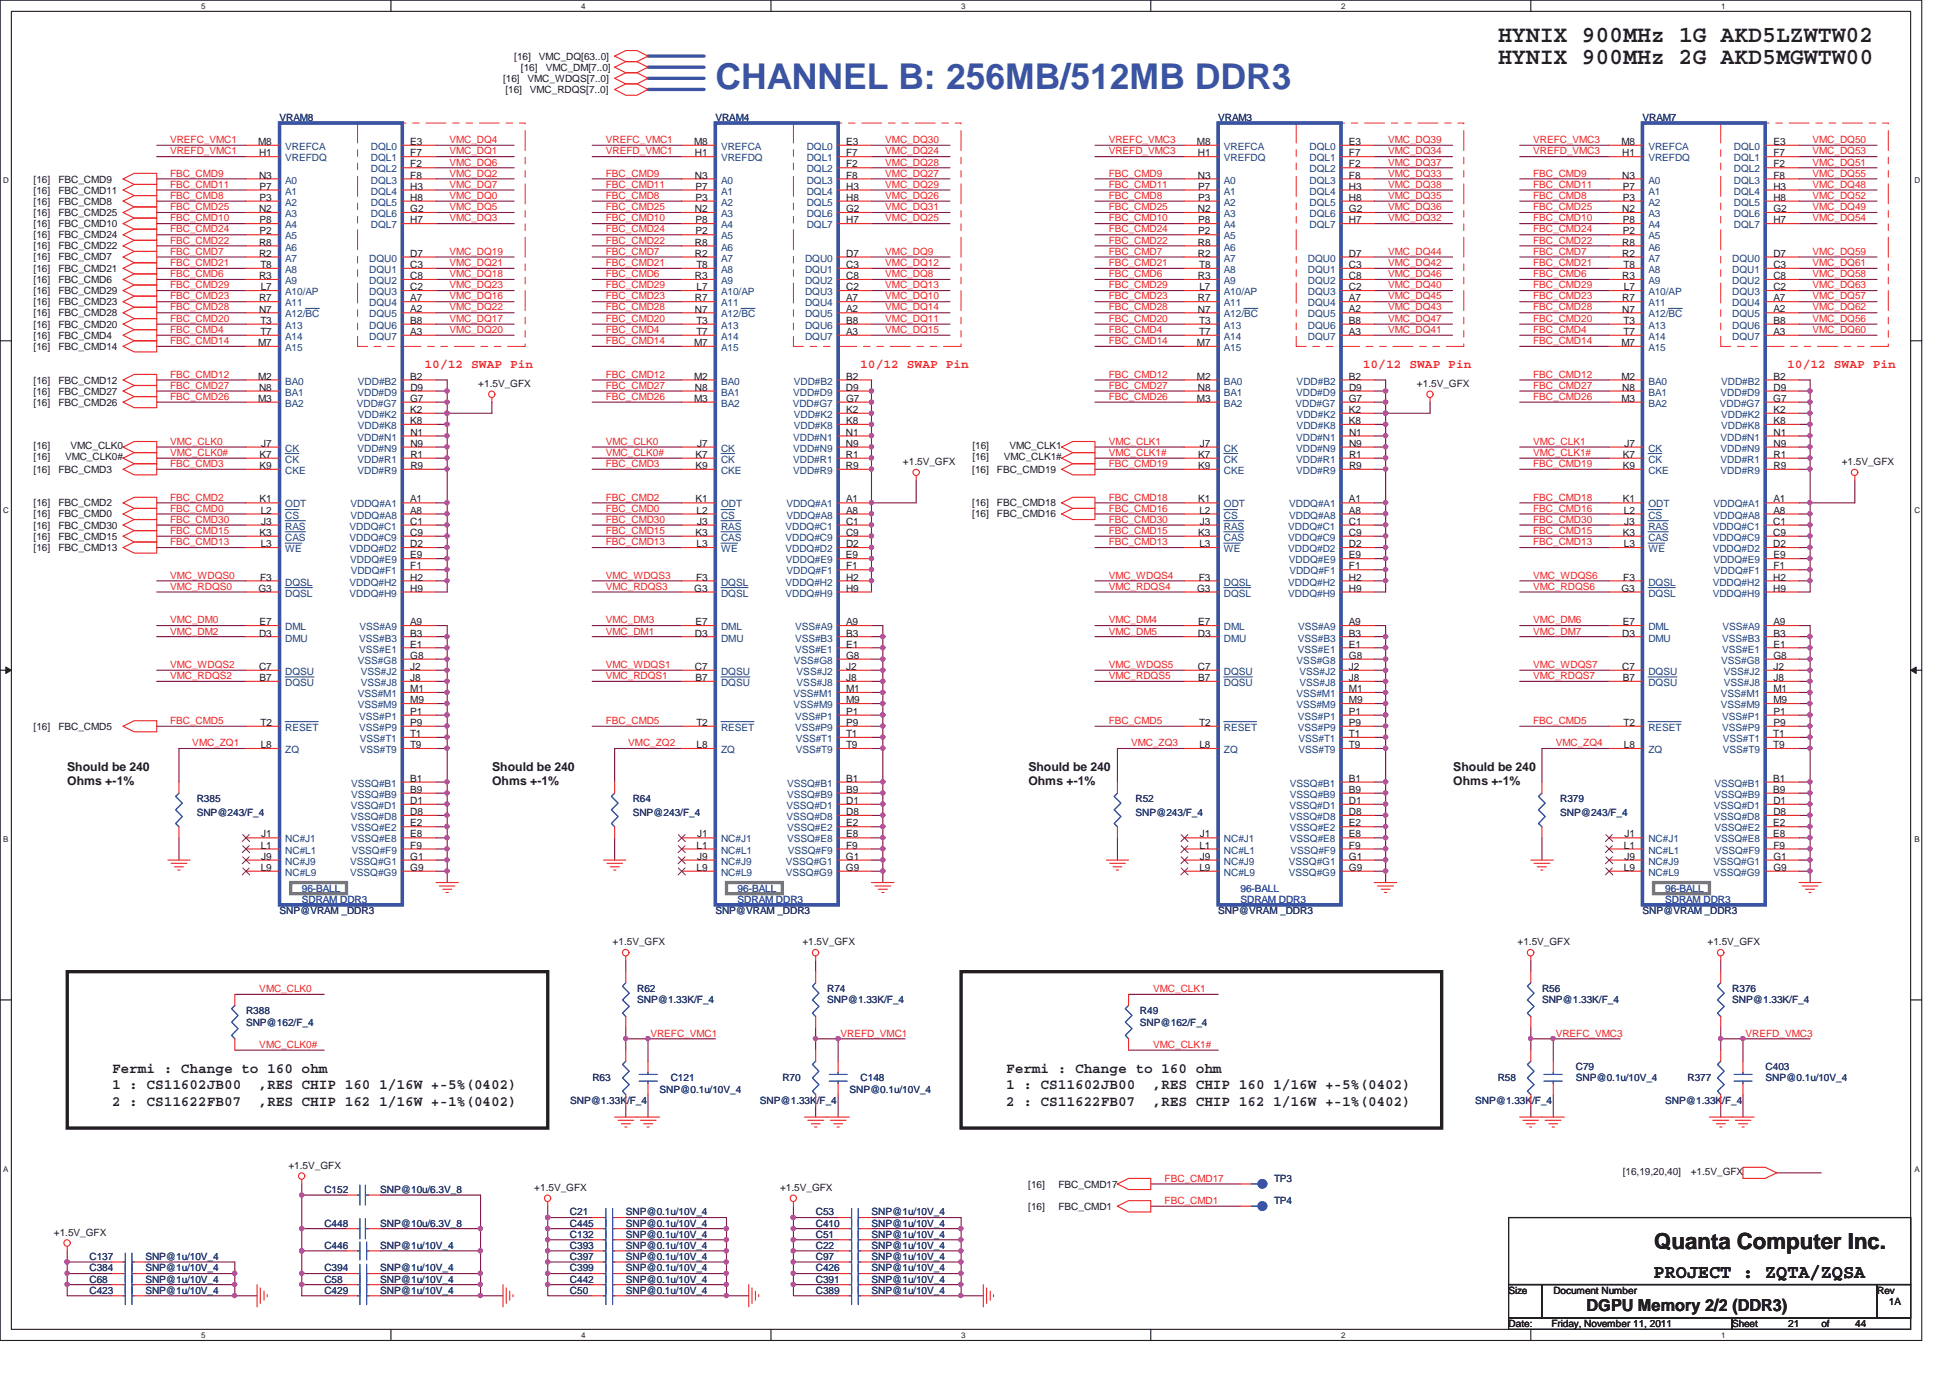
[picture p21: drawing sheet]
<svg xmlns="http://www.w3.org/2000/svg" width="297mm" height="210mm" viewBox="0 0 297 210" stroke-linecap="round" stroke-linejoin="round" font-family="sans-serif">
<defs><g id="words">
<text font-size="5.4" fill="#3a53a4" x="109" y="13.6">CHANNEL B: 256MB/512MB DDR3</text>
<g font-size="3.6" fill="#231f20">
<text x="228.2" y="6.3">HYNIX 900MHz 1G AKD5LZWTW02</text>
<text x="228.2" y="9.8">HYNIX 900MHz 2G AKD5MGWTW00</text>
</g>
<text font-size="3.4" fill="#231f20" x="252" y="190.4">Quanta Computer Inc.</text>
<text font-size="2.9" fill="#231f20" x="251.9" y="194.7">PROJECT : ZQTA/ZQSA</text>
<text font-size="2.5" fill="#231f20" x="241.7" y="199.8">DGPU Memory 2/2 (DDR3)</text>
<g font-size="2.2" fill="#231f20">
<text x="17.1" y="163.5">Fermi : Change to 160 ohm</text>
<text x="17.1" y="166">1 : CS11602JB00</text>
<text x="39.4" y="166">,RES CHIP 160 1/16W +-5%(0402)</text>
<text x="153.3" y="163.5">Fermi : Change to 160 ohm</text>
<text x="153.3" y="166">1 : CS11602JB00</text>
<text x="175.6" y="166">,RES CHIP 160 1/16W +-5%(0402)</text>
<text x="17.1" y="168.5">2 : CS11622FB07</text>
<text x="39.4" y="168.5">,RES CHIP 162 1/16W +-1%(0402)</text>
<text x="153.3" y="168.5">2 : CS11622FB07</text>
<text x="175.6" y="168.5">,RES CHIP 162 1/16W +-1%(0402)</text>
</g>
<g font-size="1.9" fill="#ec2426">
<text x="64.7" y="56.1">10/12 SWAP Pin</text>
<text x="131" y="56.1">10/12 SWAP Pin</text>
<text x="207.6" y="56.1">10/12 SWAP Pin</text>
<text x="272.2" y="56.1">10/12 SWAP Pin</text>
</g>
<g font-size="1.9" fill="#231f20">
<text x="10.2" y="117.4">Should be 240</text>
<text x="10.2" y="119.6">Ohms +-1%</text>
<text x="75" y="117.4">Should be 240</text>
<text x="75" y="119.6">Ohms +-1%</text>
<text x="156.6" y="117.4">Should be 240</text>
<text x="156.6" y="119.6">Ohms +-1%</text>
<text x="221.4" y="117.4">Should be 240</text>
<text x="221.4" y="119.6">Ohms +-1%</text>
</g>
<g font-size="1.5" fill="#231f20">
<text x="78.3" y="9.1">[16]</text>
<text x="79.4" y="10.8">[16]</text>
<text x="82.1" y="9.1">VMC_DQ[63..0]</text>
<text x="83.1" y="10.8">VMC_DM[7..0]</text>
<text x="76.6" y="12.5">[16]</text>
<text x="77" y="14.2">[16]</text>
<text x="80.4" y="12.5">VMC_WDQS[7..0]</text>
<text x="80.7" y="14.2">VMC_RDQS[7..0]</text>
<text x="39.3" y="22.1">M8</text>
<text x="39.5" y="23.8">H1</text>
<text x="62.5" y="22.1">E3</text>
<text x="62.5" y="23.8">F7</text>
<text x="105.7" y="22.1">M8</text>
<text x="105.9" y="23.8">H1</text>
<text x="128.9" y="22.1">E3</text>
<text x="128.9" y="23.8">F7</text>
<text x="182.3" y="22.1">M8</text>
<text x="182.5" y="23.8">H1</text>
<text x="205.5" y="22.1">E3</text>
<text x="205.5" y="23.8">F7</text>
<text x="247" y="22.1">M8</text>
<text x="247.1" y="23.8">H1</text>
<text x="270.1" y="22.1">E3</text>
<text x="270.1" y="23.8">F7</text>
<text x="5.1" y="27.8">[16]</text>
<text x="5.1" y="29.5">[16]</text>
<text x="8.9" y="27.8">FBC_CMD9</text>
<text x="8.9" y="29.5">FBC_CMD11</text>
<text x="39.5" y="27.2">N3</text>
<text x="39.6" y="28.9">P7</text>
<text x="62.5" y="25.5">F2</text>
<text x="62.5" y="27.2">F8</text>
<text x="62.5" y="28.9">H3</text>
<text x="105.9" y="27.2">N3</text>
<text x="105.9" y="28.9">P7</text>
<text x="128.9" y="25.5">F2</text>
<text x="128.9" y="27.2">F8</text>
<text x="128.9" y="28.9">H3</text>
<text x="182.5" y="27.2">N3</text>
<text x="182.5" y="28.9">P7</text>
<text x="205.5" y="25.5">F2</text>
<text x="205.5" y="27.2">F8</text>
<text x="205.5" y="28.9">H3</text>
<text x="247.1" y="27.2">N3</text>
<text x="247.2" y="28.9">P7</text>
<text x="270.1" y="25.5">F2</text>
<text x="270.1" y="27.2">F8</text>
<text x="270.1" y="28.9">H3</text>
<text x="5.1" y="31.2">[16]</text>
<text x="5.1" y="32.9">[16]</text>
<text x="5.1" y="34.6">[16]</text>
<text x="8.9" y="31.2">FBC_CMD8</text>
<text x="8.9" y="32.9">FBC_CMD25</text>
<text x="8.9" y="34.6">FBC_CMD10</text>
<text x="39.5" y="32.3">N2</text>
<text x="39.6" y="30.6">P3</text>
<text x="39.6" y="34">P8</text>
<text x="39.6" y="35.7">P2</text>
<text x="62.5" y="30.6">H8</text>
<text x="62.5" y="32.3">G2</text>
<text x="62.5" y="34">H7</text>
<text x="105.9" y="32.3">N2</text>
<text x="105.9" y="30.6">P3</text>
<text x="105.9" y="34">P8</text>
<text x="105.9" y="35.7">P2</text>
<text x="128.9" y="30.6">H8</text>
<text x="128.9" y="32.3">G2</text>
<text x="128.9" y="34">H7</text>
<text x="182.5" y="32.3">N2</text>
<text x="182.5" y="30.6">P3</text>
<text x="182.5" y="34">P8</text>
<text x="182.5" y="35.7">P2</text>
<text x="205.5" y="30.6">H8</text>
<text x="205.5" y="32.3">G2</text>
<text x="205.5" y="34">H7</text>
<text x="247.1" y="32.3">N2</text>
<text x="247.2" y="30.6">P3</text>
<text x="247.2" y="34">P8</text>
<text x="247.2" y="35.7">P2</text>
<text x="270.1" y="30.6">H8</text>
<text x="270.1" y="32.3">G2</text>
<text x="270.1" y="34">H7</text>
<text x="5.1" y="41.5">[16]</text>
<text x="5.1" y="38">[16]</text>
<text x="5.1" y="39.7">[16]</text>
<text x="5.1" y="36.3">[16]</text>
<text x="8.9" y="41.5">FBC_CMD21</text>
<text x="8.9" y="38">FBC_CMD22</text>
<text x="8.9" y="39.7">FBC_CMD7</text>
<text x="8.9" y="36.3">FBC_CMD24</text>
<text x="39.5" y="37.4">R8</text>
<text x="39.5" y="39.1">R2</text>
<text x="39.7" y="40.8">T8</text>
<text x="62.5" y="40.8">C3</text>
<text x="62.5" y="39.1">D7</text>
<text x="105.9" y="37.4">R8</text>
<text x="105.9" y="39.1">R2</text>
<text x="106.1" y="40.8">T8</text>
<text x="128.9" y="40.8">C3</text>
<text x="128.9" y="39.1">D7</text>
<text x="182.5" y="37.4">R8</text>
<text x="182.5" y="39.1">R2</text>
<text x="182.7" y="40.8">T8</text>
<text x="205.5" y="40.8">C3</text>
<text x="205.5" y="39.1">D7</text>
<text x="247.1" y="37.4">R8</text>
<text x="247.1" y="39.1">R2</text>
<text x="247.3" y="40.8">T8</text>
<text x="270.1" y="40.8">C3</text>
<text x="270.1" y="39.1">D7</text>
<text x="5.1" y="44.8">[16]</text>
<text x="5.1" y="43.1">[16]</text>
<text x="5.1" y="46.5">[16]</text>
<text x="8.9" y="44.8">FBC_CMD29</text>
<text x="8.9" y="43.1">FBC_CMD6</text>
<text x="8.9" y="46.5">FBC_CMD23</text>
<text x="39.5" y="47.6">N7</text>
<text x="39.5" y="42.5">R3</text>
<text x="39.5" y="45.9">R7</text>
<text x="39.7" y="44.2">L7</text>
<text x="62.5" y="42.5">C8</text>
<text x="62.5" y="44.2">C2</text>
<text x="62.5" y="45.9">A7</text>
<text x="62.5" y="47.6">A2</text>
<text x="105.9" y="47.6">N7</text>
<text x="105.9" y="42.5">R3</text>
<text x="105.9" y="45.9">R7</text>
<text x="106.1" y="44.2">L7</text>
<text x="128.9" y="42.5">C8</text>
<text x="128.9" y="44.2">C2</text>
<text x="128.9" y="45.9">A7</text>
<text x="128.9" y="47.6">A2</text>
<text x="182.5" y="42.5">R3</text>
<text x="182.5" y="45.9">R7</text>
<text x="182.5" y="47.6">N7</text>
<text x="182.7" y="44.2">L7</text>
<text x="205.5" y="42.5">C8</text>
<text x="205.5" y="44.2">C2</text>
<text x="205.5" y="45.9">A7</text>
<text x="205.5" y="47.6">A2</text>
<text x="247.1" y="42.5">R3</text>
<text x="247.1" y="45.9">R7</text>
<text x="247.1" y="47.6">N7</text>
<text x="247.4" y="44.2">L7</text>
<text x="270.1" y="42.5">C8</text>
<text x="270.1" y="44.2">C2</text>
<text x="270.1" y="45.9">A7</text>
<text x="270.1" y="47.6">A2</text>
<text x="5.1" y="48.2">[16]</text>
<text x="5.1" y="51.7">[16]</text>
<text x="5.1" y="53.3">[16]</text>
<text x="5.1" y="50">[16]</text>
<text x="8.9" y="48.2">FBC_CMD28</text>
<text x="8.9" y="51.7">FBC_CMD4</text>
<text x="8.9" y="53.3">FBC_CMD14</text>
<text x="8.9" y="50">FBC_CMD20</text>
<text x="39.3" y="52.8">M7</text>
<text x="39.7" y="49.4">T3</text>
<text x="39.7" y="51.1">T7</text>
<text x="62.5" y="49.4">B8</text>
<text x="62.5" y="51.1">A3</text>
<text x="105.7" y="52.8">M7</text>
<text x="106.1" y="49.4">T3</text>
<text x="106.1" y="51.1">T7</text>
<text x="128.9" y="49.4">B8</text>
<text x="128.9" y="51.1">A3</text>
<text x="182.3" y="52.8">M7</text>
<text x="182.7" y="49.4">T3</text>
<text x="182.7" y="51.1">T7</text>
<text x="205.5" y="49.4">B8</text>
<text x="205.5" y="51.1">A3</text>
<text x="247" y="52.8">M7</text>
<text x="247.3" y="49.4">T3</text>
<text x="247.3" y="51.1">T7</text>
<text x="270.1" y="49.4">B8</text>
<text x="270.1" y="51.1">A3</text>
<text x="5.1" y="58.5">[16]</text>
<text x="8.9" y="58.5">FBC_CMD12</text>
<text x="39.3" y="57.9">M2</text>
<text x="39.5" y="59.6">N8</text>
<text x="62.5" y="57.9">B2</text>
<text x="62.5" y="59.6">D9</text>
<text x="72.9" y="59">+1.5V_GFX</text>
<text x="105.7" y="57.9">M2</text>
<text x="105.9" y="59.6">N8</text>
<text x="128.9" y="59.6">D9</text>
<text x="128.9" y="57.9">B2</text>
<text x="182.3" y="57.9">M2</text>
<text x="182.5" y="59.6">N8</text>
<text x="205.5" y="57.9">B2</text>
<text x="205.5" y="59.6">D9</text>
<text x="215.8" y="59">+1.5V_GFX</text>
<text x="247" y="57.9">M2</text>
<text x="247.1" y="59.6">N8</text>
<text x="270.1" y="57.9">B2</text>
<text x="270.1" y="59.6">D9</text>
<text x="5.1" y="61.8">[16]</text>
<text x="5.1" y="60.2">[16]</text>
<text x="8.9" y="61.8">FBC_CMD26</text>
<text x="8.9" y="60.2">FBC_CMD27</text>
<text x="39.3" y="61.3">M3</text>
<text x="62.5" y="61.3">G7</text>
<text x="62.5" y="63">K2</text>
<text x="62.5" y="64.6">K8</text>
<text x="105.7" y="61.3">M3</text>
<text x="128.9" y="61.3">G7</text>
<text x="128.9" y="63">K2</text>
<text x="128.9" y="64.6">K8</text>
<text x="182.3" y="61.3">M3</text>
<text x="205.5" y="61.3">G7</text>
<text x="205.5" y="63">K2</text>
<text x="205.5" y="64.6">K8</text>
<text x="247" y="61.3">M3</text>
<text x="270.1" y="61.3">G7</text>
<text x="270.1" y="63">K2</text>
<text x="270.1" y="64.6">K8</text>
<text x="5.1" y="70.2">[16]</text>
<text x="5.1" y="68.5">[16]</text>
<text x="9.9" y="70.2">VMC_CLK0#</text>
<text x="10.7" y="68.5">VMC_CLK0</text>
<text x="39.5" y="69.7">K7</text>
<text x="39.6" y="71.5">K9</text>
<text x="39.8" y="68.1">J7</text>
<text x="62.5" y="66.4">N1</text>
<text x="62.5" y="68.1">N9</text>
<text x="62.5" y="69.8">R1</text>
<text x="62.5" y="71.5">R9</text>
<text x="105.9" y="69.7">K7</text>
<text x="105.9" y="71.5">K9</text>
<text x="106.2" y="68.1">J7</text>
<text x="128.9" y="66.4">N1</text>
<text x="128.9" y="68.1">N9</text>
<text x="128.9" y="69.8">R1</text>
<text x="128.9" y="71.5">R9</text>
<text x="137.6" y="70.9">+1.5V_GFX</text>
<text x="148.1" y="70.2">[16]</text>
<text x="148.1" y="68.5">[16]</text>
<text x="152.9" y="70.2">VMC_CLK1#</text>
<text x="153.8" y="68.5">VMC_CLK1</text>
<text x="182.5" y="69.7">K7</text>
<text x="182.5" y="71.5">K9</text>
<text x="182.8" y="68.1">J7</text>
<text x="205.5" y="66.4">N1</text>
<text x="205.5" y="68.1">N9</text>
<text x="205.5" y="69.8">R1</text>
<text x="205.5" y="71.5">R9</text>
<text x="247.2" y="69.7">K7</text>
<text x="247.2" y="71.5">K9</text>
<text x="247.4" y="68.1">J7</text>
<text x="270.1" y="66.4">N1</text>
<text x="270.1" y="68.1">N9</text>
<text x="270.1" y="69.8">R1</text>
<text x="270.1" y="71.5">R9</text>
<text x="280.5" y="70.9">+1.5V_GFX</text>
<text x="5.1" y="77.2">[16]</text>
<text x="5.1" y="72">[16]</text>
<text x="8.9" y="77.2">FBC_CMD2</text>
<text x="8.9" y="72">FBC_CMD3</text>
<text x="39.6" y="76.6">K1</text>
<text x="62.5" y="76.6">A1</text>
<text x="105.9" y="76.6">K1</text>
<text x="128.9" y="76.6">A1</text>
<text x="148.1" y="77.2">[16]</text>
<text x="148.1" y="72">[16]</text>
<text x="151.9" y="77.2">FBC_CMD18</text>
<text x="151.9" y="72">FBC_CMD19</text>
<text x="182.5" y="76.6">K1</text>
<text x="205.5" y="76.6">A1</text>
<text x="247.2" y="76.6">K1</text>
<text x="270.1" y="76.6">A1</text>
<text x="5.1" y="84">[16]</text>
<text x="5.1" y="80.5">[16]</text>
<text x="5.1" y="82.2">[16]</text>
<text x="5.1" y="78.8">[16]</text>
<text x="8.9" y="84">FBC_CMD13</text>
<text x="8.9" y="80.5">FBC_CMD30</text>
<text x="8.9" y="82.2">FBC_CMD15</text>
<text x="8.9" y="78.8">FBC_CMD0</text>
<text x="39.5" y="81.7">K3</text>
<text x="39.7" y="83.4">L3</text>
<text x="39.7" y="78.3">L2</text>
<text x="39.8" y="80">J3</text>
<text x="62.5" y="80">C1</text>
<text x="62.5" y="81.7">C9</text>
<text x="62.5" y="83.4">D2</text>
<text x="62.5" y="78.3">A8</text>
<text x="105.9" y="81.7">K3</text>
<text x="106.1" y="83.4">L3</text>
<text x="106.1" y="78.3">L2</text>
<text x="106.2" y="80">J3</text>
<text x="128.9" y="80">C1</text>
<text x="128.9" y="81.7">C9</text>
<text x="128.9" y="83.4">D2</text>
<text x="128.9" y="78.3">A8</text>
<text x="148.1" y="78.8">[16]</text>
<text x="151.9" y="78.8">FBC_CMD16</text>
<text x="182.5" y="81.7">K3</text>
<text x="182.7" y="83.4">L3</text>
<text x="182.7" y="78.3">L2</text>
<text x="182.8" y="80">J3</text>
<text x="205.5" y="80">C1</text>
<text x="205.5" y="81.7">C9</text>
<text x="205.5" y="83.4">D2</text>
<text x="205.5" y="78.3">A8</text>
<text x="247.2" y="81.7">K3</text>
<text x="247.4" y="83.4">L3</text>
<text x="247.4" y="78.3">L2</text>
<text x="247.4" y="80">J3</text>
<text x="270.1" y="80">C1</text>
<text x="270.1" y="81.7">C9</text>
<text x="270.1" y="83.4">D2</text>
<text x="270.1" y="78.3">A8</text>
<text x="39.6" y="88.5">F3</text>
<text x="62.5" y="88.5">H2</text>
<text x="62.5" y="86.8">F1</text>
<text x="62.5" y="85.1">E9</text>
<text x="106" y="88.5">F3</text>
<text x="128.9" y="85.1">E9</text>
<text x="128.9" y="88.5">H2</text>
<text x="128.9" y="86.8">F1</text>
<text x="182.6" y="88.5">F3</text>
<text x="205.5" y="88.5">H2</text>
<text x="205.5" y="86.8">F1</text>
<text x="205.5" y="85.1">E9</text>
<text x="247.3" y="88.5">F3</text>
<text x="270.1" y="88.5">H2</text>
<text x="270.1" y="86.8">F1</text>
<text x="270.1" y="85.1">E9</text>
<text x="39.4" y="90.2">G3</text>
<text x="39.6" y="95.3">E7</text>
<text x="62.5" y="90.2">H9</text>
<text x="62.5" y="95.3">A9</text>
<text x="105.8" y="90.2">G3</text>
<text x="105.9" y="95.3">E7</text>
<text x="128.9" y="90.2">H9</text>
<text x="128.9" y="95.3">A9</text>
<text x="182.3" y="90.2">G3</text>
<text x="182.5" y="95.3">E7</text>
<text x="205.5" y="90.2">H9</text>
<text x="205.5" y="95.3">A9</text>
<text x="247" y="90.2">G3</text>
<text x="247.2" y="95.3">E7</text>
<text x="270.1" y="90.2">H9</text>
<text x="270.1" y="95.3">A9</text>
<text x="39.5" y="97">D3</text>
<text x="62.5" y="100.4">G8</text>
<text x="62.5" y="98.7">E1</text>
<text x="62.5" y="97">B3</text>
<text x="105.9" y="97">D3</text>
<text x="128.9" y="100.4">G8</text>
<text x="128.9" y="98.7">E1</text>
<text x="128.9" y="97">B3</text>
<text x="182.5" y="97">D3</text>
<text x="205.5" y="100.4">G8</text>
<text x="205.5" y="98.7">E1</text>
<text x="205.5" y="97">B3</text>
<text x="247.1" y="97">D3</text>
<text x="270.1" y="100.4">G8</text>
<text x="270.1" y="98.7">E1</text>
<text x="270.1" y="97">B3</text>
<text x="39.5" y="102.1">C7</text>
<text x="39.5" y="103.8">B7</text>
<text x="62.5" y="102.1">J2</text>
<text x="62.5" y="103.8">J8</text>
<text x="62.5" y="105.5">M1</text>
<text x="62.5" y="107.2">M9</text>
<text x="105.9" y="102.1">C7</text>
<text x="105.9" y="103.8">B7</text>
<text x="128.9" y="102.1">J2</text>
<text x="128.9" y="103.8">J8</text>
<text x="128.9" y="105.5">M1</text>
<text x="128.9" y="107.2">M9</text>
<text x="182.5" y="102.1">C7</text>
<text x="182.5" y="103.8">B7</text>
<text x="205.5" y="102.1">J2</text>
<text x="205.5" y="103.8">J8</text>
<text x="205.5" y="105.5">M1</text>
<text x="205.5" y="107.2">M9</text>
<text x="247.1" y="102.1">C7</text>
<text x="247.2" y="103.8">B7</text>
<text x="270.1" y="102.1">J2</text>
<text x="270.1" y="103.8">J8</text>
<text x="270.1" y="105.5">M1</text>
<text x="270.1" y="107.2">M9</text>
<text x="5.1" y="111.2">[16]</text>
<text x="8.9" y="111.2">FBC_CMD5</text>
<text x="39.7" y="110.6">T2</text>
<text x="62.5" y="112.3">T1</text>
<text x="62.5" y="108.9">P1</text>
<text x="62.5" y="110.6">P9</text>
<text x="106.1" y="110.6">T2</text>
<text x="128.9" y="112.3">T1</text>
<text x="128.9" y="108.9">P1</text>
<text x="128.9" y="110.6">P9</text>
<text x="182.7" y="110.6">T2</text>
<text x="205.5" y="112.3">T1</text>
<text x="205.5" y="108.9">P1</text>
<text x="205.5" y="110.6">P9</text>
<text x="247.3" y="110.6">T2</text>
<text x="270.1" y="112.3">T1</text>
<text x="270.1" y="108.9">P1</text>
<text x="270.1" y="110.6">P9</text>
<text x="39.7" y="114">L8</text>
<text x="62.5" y="114">T9</text>
<text x="62.5" y="119.1">B1</text>
<text x="106.1" y="114">L8</text>
<text x="128.9" y="114">T9</text>
<text x="128.9" y="119.1">B1</text>
<text x="182.7" y="114">L8</text>
<text x="205.5" y="114">T9</text>
<text x="205.5" y="119.1">B1</text>
<text x="247.4" y="114">L8</text>
<text x="270.1" y="114">T9</text>
<text x="270.1" y="119.1">B1</text>
<text x="62.5" y="120.8">B9</text>
<text x="62.5" y="125.9">E2</text>
<text x="62.5" y="122.5">D1</text>
<text x="62.5" y="124.2">D8</text>
<text x="128.9" y="120.8">B9</text>
<text x="128.9" y="125.9">E2</text>
<text x="128.9" y="122.5">D1</text>
<text x="128.9" y="124.2">D8</text>
<text x="205.5" y="120.8">B9</text>
<text x="205.5" y="125.9">E2</text>
<text x="205.5" y="122.5">D1</text>
<text x="205.5" y="124.2">D8</text>
<text x="270.1" y="120.8">B9</text>
<text x="270.1" y="125.9">E2</text>
<text x="270.1" y="122.5">D1</text>
<text x="270.1" y="124.2">D8</text>
<text x="39.7" y="129.3">L1</text>
<text x="39.8" y="127.6">J1</text>
<text x="39.8" y="131">J9</text>
<text x="62.5" y="127.6">E8</text>
<text x="62.5" y="129.3">F9</text>
<text x="62.5" y="131">G1</text>
<text x="106.1" y="129.3">L1</text>
<text x="106.2" y="127.6">J1</text>
<text x="106.2" y="131">J9</text>
<text x="128.9" y="131">G1</text>
<text x="128.9" y="127.6">E8</text>
<text x="128.9" y="129.3">F9</text>
<text x="182.7" y="129.3">L1</text>
<text x="182.8" y="127.6">J1</text>
<text x="182.8" y="131">J9</text>
<text x="205.5" y="127.6">E8</text>
<text x="205.5" y="129.3">F9</text>
<text x="205.5" y="131">G1</text>
<text x="247.4" y="129.3">L1</text>
<text x="247.4" y="127.6">J1</text>
<text x="247.4" y="131">J9</text>
<text x="270.1" y="127.6">E8</text>
<text x="270.1" y="129.3">F9</text>
<text x="270.1" y="131">G1</text>
<text x="39.7" y="132.7">L9</text>
<text x="62.5" y="132.7">G9</text>
<text x="106.1" y="132.7">L9</text>
<text x="128.9" y="132.7">G9</text>
<text x="182.7" y="132.7">L9</text>
<text x="205.5" y="132.7">G9</text>
<text x="247.4" y="132.7">L9</text>
<text x="270.1" y="132.7">G9</text>
<text x="93.3" y="144">+1.5V_GFX</text>
<text x="122.2" y="144">+1.5V_GFX</text>
<text x="231.2" y="144">+1.5V_GFX</text>
<text x="260.1" y="144">+1.5V_GFX</text>
<text x="43.9" y="178.1">+1.5V_GFX</text>
<text x="247.2" y="179.1">[16,19,20,40]</text>
<text x="257.6" y="179.1">+1.5V_GFX</text>
<text x="81.4" y="181.5">+1.5V_GFX</text>
<text x="118.8" y="181.5">+1.5V_GFX</text>
<text x="156.6" y="181">[16]</text>
<text x="156.6" y="184.4">[16]</text>
<text x="161.2" y="181">FBC_CMD17</text>
<text x="161.2" y="184.4">FBC_CMD1</text>
<text x="8.2" y="188.3">+1.5V_GFX</text>
<text x="229.8" y="197.1">Size</text>
<text x="236.6" y="197.1">Document Number</text>
<text x="285.9" y="197.1">Rev</text>
<text x="229.8" y="202.2">Date:</text>
<text x="236.3" y="202.2">Friday, November 11, 2011</text>
<text x="263.9" y="202.2">Sheet</text>
<text x="272.4" y="202.2">21</text>
<text x="277.4" y="202.2">of</text>
<text x="282.6" y="202.2">44</text>
<text x="287.7" y="198.8">1A</text>
</g>
<g font-size="1.5" fill="#ec2426">
<text x="25.9" y="21.8">VREFC_VMC1</text>
<text x="25.9" y="23.5">VREFD_VMC1</text>
<text x="68.5" y="23.5">VMC_DQ1</text>
<text x="68.5" y="21.8">VMC_DQ4</text>
<text x="92.3" y="21.8">VREFC_VMC1</text>
<text x="92.3" y="23.5">VREFD_VMC1</text>
<text x="134.9" y="21.8">VMC_DQ30</text>
<text x="134.9" y="23.5">VMC_DQ24</text>
<text x="168.9" y="21.8">VREFC_VMC3</text>
<text x="168.9" y="23.5">VREFD_VMC3</text>
<text x="211.4" y="23.5">VMC_DQ34</text>
<text x="211.4" y="21.8">VMC_DQ39</text>
<text x="233.5" y="21.8">VREFC_VMC3</text>
<text x="233.5" y="23.5">VREFD_VMC3</text>
<text x="276.1" y="23.5">VMC_DQ53</text>
<text x="276.1" y="21.8">VMC_DQ50</text>
<text x="25.9" y="26.9">FBC_CMD9</text>
<text x="25.9" y="28.6">FBC_CMD11</text>
<text x="68.5" y="25.2">VMC_DQ6</text>
<text x="68.5" y="28.6">VMC_DQ7</text>
<text x="68.5" y="26.9">VMC_DQ2</text>
<text x="92.3" y="26.9">FBC_CMD9</text>
<text x="92.3" y="28.6">FBC_CMD11</text>
<text x="134.9" y="25.2">VMC_DQ28</text>
<text x="134.9" y="26.9">VMC_DQ27</text>
<text x="134.9" y="28.6">VMC_DQ29</text>
<text x="168.9" y="26.9">FBC_CMD9</text>
<text x="168.9" y="28.6">FBC_CMD11</text>
<text x="211.4" y="26.9">VMC_DQ33</text>
<text x="211.4" y="28.6">VMC_DQ38</text>
<text x="211.4" y="25.2">VMC_DQ37</text>
<text x="233.5" y="26.9">FBC_CMD9</text>
<text x="233.5" y="28.6">FBC_CMD11</text>
<text x="276.1" y="25.2">VMC_DQ51</text>
<text x="276.1" y="28.6">VMC_DQ48</text>
<text x="276.1" y="26.9">VMC_DQ55</text>
<text x="25.9" y="33.7">FBC_CMD10</text>
<text x="25.9" y="30.3">FBC_CMD8</text>
<text x="25.9" y="32">FBC_CMD25</text>
<text x="25.9" y="35.4">FBC_CMD24</text>
<text x="68.5" y="30.3">VMC_DQ0</text>
<text x="68.5" y="32">VMC_DQ5</text>
<text x="68.5" y="33.7">VMC_DQ3</text>
<text x="92.3" y="33.7">FBC_CMD10</text>
<text x="92.3" y="30.3">FBC_CMD8</text>
<text x="92.3" y="32">FBC_CMD25</text>
<text x="92.3" y="35.4">FBC_CMD24</text>
<text x="134.9" y="32">VMC_DQ31</text>
<text x="134.9" y="33.7">VMC_DQ25</text>
<text x="134.9" y="30.3">VMC_DQ26</text>
<text x="168.9" y="33.7">FBC_CMD10</text>
<text x="168.9" y="30.3">FBC_CMD8</text>
<text x="168.9" y="32">FBC_CMD25</text>
<text x="168.9" y="35.4">FBC_CMD24</text>
<text x="211.4" y="30.3">VMC_DQ35</text>
<text x="211.4" y="33.7">VMC_DQ32</text>
<text x="211.4" y="32">VMC_DQ36</text>
<text x="233.5" y="33.7">FBC_CMD10</text>
<text x="233.5" y="30.3">FBC_CMD8</text>
<text x="233.5" y="32">FBC_CMD25</text>
<text x="233.5" y="35.4">FBC_CMD24</text>
<text x="276.1" y="33.7">VMC_DQ54</text>
<text x="276.1" y="32">VMC_DQ49</text>
<text x="276.1" y="30.3">VMC_DQ52</text>
<text x="25.9" y="37.1">FBC_CMD22</text>
<text x="25.9" y="40.5">FBC_CMD21</text>
<text x="25.9" y="38.8">FBC_CMD7</text>
<text x="68.5" y="40.5">VMC_DQ21</text>
<text x="68.5" y="38.8">VMC_DQ19</text>
<text x="92.3" y="37.1">FBC_CMD22</text>
<text x="92.3" y="40.5">FBC_CMD21</text>
<text x="92.3" y="38.8">FBC_CMD7</text>
<text x="134.9" y="40.5">VMC_DQ12</text>
<text x="134.9" y="38.8">VMC_DQ9</text>
<text x="168.9" y="37.1">FBC_CMD22</text>
<text x="168.9" y="40.5">FBC_CMD21</text>
<text x="168.9" y="38.8">FBC_CMD7</text>
<text x="211.4" y="38.8">VMC_DQ44</text>
<text x="211.4" y="40.5">VMC_DQ42</text>
<text x="233.5" y="37.1">FBC_CMD22</text>
<text x="233.5" y="40.5">FBC_CMD21</text>
<text x="233.5" y="38.8">FBC_CMD7</text>
<text x="276.1" y="40.5">VMC_DQ61</text>
<text x="276.1" y="38.8">VMC_DQ59</text>
<text x="25.9" y="43.9">FBC_CMD29</text>
<text x="25.9" y="42.2">FBC_CMD6</text>
<text x="25.9" y="45.6">FBC_CMD23</text>
<text x="25.9" y="47.3">FBC_CMD28</text>
<text x="68.5" y="45.6">VMC_DQ16</text>
<text x="68.5" y="47.3">VMC_DQ22</text>
<text x="68.5" y="43.9">VMC_DQ23</text>
<text x="68.5" y="42.2">VMC_DQ18</text>
<text x="92.3" y="43.9">FBC_CMD29</text>
<text x="92.3" y="42.2">FBC_CMD6</text>
<text x="92.3" y="45.6">FBC_CMD23</text>
<text x="92.3" y="47.3">FBC_CMD28</text>
<text x="134.9" y="47.3">VMC_DQ14</text>
<text x="134.9" y="42.2">VMC_DQ8</text>
<text x="134.9" y="45.6">VMC_DQ10</text>
<text x="134.9" y="43.9">VMC_DQ13</text>
<text x="168.9" y="43.9">FBC_CMD29</text>
<text x="168.9" y="42.2">FBC_CMD6</text>
<text x="168.9" y="45.6">FBC_CMD23</text>
<text x="168.9" y="47.3">FBC_CMD28</text>
<text x="211.4" y="47.3">VMC_DQ43</text>
<text x="211.4" y="42.2">VMC_DQ46</text>
<text x="211.4" y="43.9">VMC_DQ40</text>
<text x="211.4" y="45.6">VMC_DQ45</text>
<text x="233.5" y="43.9">FBC_CMD29</text>
<text x="233.5" y="42.2">FBC_CMD6</text>
<text x="233.5" y="45.6">FBC_CMD23</text>
<text x="233.5" y="47.3">FBC_CMD28</text>
<text x="276.1" y="47.3">VMC_DQ62</text>
<text x="276.1" y="43.9">VMC_DQ63</text>
<text x="276.1" y="45.6">VMC_DQ57</text>
<text x="276.1" y="42.2">VMC_DQ58</text>
<text x="25.9" y="52.5">FBC_CMD14</text>
<text x="25.9" y="50.8">FBC_CMD4</text>
<text x="25.9" y="49.1">FBC_CMD20</text>
<text x="68.5" y="50.8">VMC_DQ20</text>
<text x="68.5" y="49.1">VMC_DQ17</text>
<text x="92.3" y="52.5">FBC_CMD14</text>
<text x="92.3" y="50.8">FBC_CMD4</text>
<text x="92.3" y="49.1">FBC_CMD20</text>
<text x="134.9" y="49.1">VMC_DQ11</text>
<text x="134.9" y="50.8">VMC_DQ15</text>
<text x="168.9" y="52.5">FBC_CMD14</text>
<text x="168.9" y="50.8">FBC_CMD4</text>
<text x="168.9" y="49.1">FBC_CMD20</text>
<text x="211.4" y="50.8">VMC_DQ41</text>
<text x="211.4" y="49.1">VMC_DQ47</text>
<text x="233.5" y="52.5">FBC_CMD14</text>
<text x="233.5" y="50.8">FBC_CMD4</text>
<text x="233.5" y="49.1">FBC_CMD20</text>
<text x="276.1" y="49.1">VMC_DQ56</text>
<text x="276.1" y="50.8">VMC_DQ60</text>
<text x="25.9" y="57.6">FBC_CMD12</text>
<text x="25.9" y="59.3">FBC_CMD27</text>
<text x="92.3" y="57.6">FBC_CMD12</text>
<text x="92.3" y="59.3">FBC_CMD27</text>
<text x="168.9" y="57.6">FBC_CMD12</text>
<text x="168.9" y="59.3">FBC_CMD27</text>
<text x="233.5" y="57.6">FBC_CMD12</text>
<text x="233.5" y="59.3">FBC_CMD27</text>
<text x="25.9" y="61">FBC_CMD26</text>
<text x="92.3" y="61">FBC_CMD26</text>
<text x="168.9" y="61">FBC_CMD26</text>
<text x="233.5" y="61">FBC_CMD26</text>
<text x="25.9" y="71.2">FBC_CMD3</text>
<text x="25.9" y="67.8">VMC_CLK0</text>
<text x="25.9" y="69.5">VMC_CLK0#</text>
<text x="92.3" y="71.2">FBC_CMD3</text>
<text x="92.3" y="67.8">VMC_CLK0</text>
<text x="92.3" y="69.5">VMC_CLK0#</text>
<text x="168.9" y="71.2">FBC_CMD19</text>
<text x="168.9" y="67.8">VMC_CLK1</text>
<text x="168.9" y="69.5">VMC_CLK1#</text>
<text x="233.5" y="71.2">FBC_CMD19</text>
<text x="233.5" y="67.8">VMC_CLK1</text>
<text x="233.5" y="69.5">VMC_CLK1#</text>
<text x="25.9" y="78">FBC_CMD0</text>
<text x="25.9" y="76.3">FBC_CMD2</text>
<text x="92.3" y="78">FBC_CMD0</text>
<text x="92.3" y="76.3">FBC_CMD2</text>
<text x="168.9" y="78">FBC_CMD16</text>
<text x="168.9" y="76.3">FBC_CMD18</text>
<text x="233.5" y="78">FBC_CMD16</text>
<text x="233.5" y="76.3">FBC_CMD18</text>
<text x="25.9" y="83.1">FBC_CMD13</text>
<text x="25.9" y="79.7">FBC_CMD30</text>
<text x="25.9" y="81.4">FBC_CMD15</text>
<text x="92.3" y="83.1">FBC_CMD13</text>
<text x="92.3" y="79.7">FBC_CMD30</text>
<text x="92.3" y="81.4">FBC_CMD15</text>
<text x="168.9" y="83.1">FBC_CMD13</text>
<text x="168.9" y="79.7">FBC_CMD30</text>
<text x="168.9" y="81.4">FBC_CMD15</text>
<text x="233.5" y="83.1">FBC_CMD13</text>
<text x="233.5" y="79.7">FBC_CMD30</text>
<text x="233.5" y="81.4">FBC_CMD15</text>
<text x="25.9" y="89.9">VMC_RDQS0</text>
<text x="25.9" y="88.2">VMC_WDQS0</text>
<text x="92.3" y="88.2">VMC_WDQS3</text>
<text x="92.3" y="89.9">VMC_RDQS3</text>
<text x="168.9" y="89.9">VMC_RDQS4</text>
<text x="168.9" y="88.2">VMC_WDQS4</text>
<text x="233.5" y="89.9">VMC_RDQS6</text>
<text x="233.5" y="88.2">VMC_WDQS6</text>
<text x="25.9" y="95">VMC_DM0</text>
<text x="92.3" y="95">VMC_DM3</text>
<text x="168.9" y="95">VMC_DM4</text>
<text x="233.5" y="95">VMC_DM6</text>
<text x="25.9" y="101.8">VMC_WDQS2</text>
<text x="25.9" y="96.7">VMC_DM2</text>
<text x="92.3" y="96.7">VMC_DM1</text>
<text x="92.3" y="101.8">VMC_WDQS1</text>
<text x="168.9" y="96.7">VMC_DM5</text>
<text x="168.9" y="101.8">VMC_WDQS5</text>
<text x="233.5" y="96.7">VMC_DM7</text>
<text x="233.5" y="101.8">VMC_WDQS7</text>
<text x="25.9" y="103.5">VMC_RDQS2</text>
<text x="92.3" y="103.5">VMC_RDQS1</text>
<text x="168.9" y="103.5">VMC_RDQS5</text>
<text x="233.5" y="103.5">VMC_RDQS7</text>
<text x="25.9" y="110.3">FBC_CMD5</text>
<text x="29.3" y="113.7">VMC_ZQ1</text>
<text x="92.3" y="110.3">FBC_CMD5</text>
<text x="95.7" y="113.7">VMC_ZQ2</text>
<text x="168.9" y="110.3">FBC_CMD5</text>
<text x="172.3" y="113.7">VMC_ZQ3</text>
<text x="233.5" y="110.3">FBC_CMD5</text>
<text x="237" y="113.7">VMC_ZQ4</text>
<text x="39.5" y="151.2">VMC_CLK0</text>
<text x="175.7" y="151.2">VMC_CLK1</text>
<text x="39.5" y="159.7">VMC_CLK0#</text>
<text x="99.1" y="157.9">VREFC_VMC1</text>
<text x="128" y="157.9">VREFD_VMC1</text>
<text x="175.7" y="159.7">VMC_CLK1#</text>
<text x="237" y="157.9">VREFC_VMC3</text>
<text x="265.9" y="157.9">VREFD_VMC3</text>
<text x="177.4" y="180.1">FBC_CMD17</text>
<text x="177.4" y="183.5">FBC_CMD1</text>
</g>
<g font-size="1.5" fill="#2d2d72">
<text x="42.6" y="18.5">VRAM8</text>
<text x="109" y="18.5">VRAM4</text>
<text x="185.6" y="18.5">VRAM3</text>
<text x="250.2" y="18.5">VRAM7</text>
<text x="30" y="122.2">R385</text>
<text x="30" y="124.3">SNP@243/F_4</text>
<text x="96.4" y="122.2">R64</text>
<text x="96.4" y="124.3">SNP@243/F_4</text>
<text x="173" y="122.2">R52</text>
<text x="173" y="124.3">SNP@243/F_4</text>
<text x="237.7" y="122.2">R379</text>
<text x="237.7" y="124.3">SNP@243/F_4</text>
<text x="42.6" y="139.3">SNP@VRAM _DDR3</text>
<text x="109" y="139.3">SNP@VRAM _DDR3</text>
<text x="185.6" y="139.3">SNP@VRAM _DDR3</text>
<text x="250.2" y="139.3">SNP@VRAM _DDR3</text>
<text x="37.5" y="154.6">R388</text>
<text x="97.1" y="151.2">R62</text>
<text x="97.1" y="152.9">SNP@1.33K/F_4</text>
<text x="126" y="151.2">R74</text>
<text x="126" y="152.9">SNP@1.33K/F_4</text>
<text x="173.6" y="154.6">R49</text>
<text x="234.9" y="151.2">R56</text>
<text x="234.9" y="152.9">SNP@1.33K/F_4</text>
<text x="263.9" y="151.2">R376</text>
<text x="263.9" y="152.9">SNP@1.33K/F_4</text>
<text x="37.5" y="156.3">SNP@162/F_4</text>
<text x="173.6" y="156.3">SNP@162/F_4</text>
<text x="90.2" y="164.8">R63</text>
<text x="100.5" y="166.5">SNP@0.1u/10V_4</text>
<text x="102.2" y="164.8">C121</text>
<text x="119.2" y="164.8">R70</text>
<text x="129.4" y="166.5">SNP@0.1u/10V_4</text>
<text x="131.1" y="164.8">C148</text>
<text x="228.1" y="164.8">R58</text>
<text x="240" y="163.1">C79</text>
<text x="240" y="164.8">SNP@0.1u/10V_4</text>
<text x="257.1" y="164.8">R377</text>
<text x="269" y="163.1">C403</text>
<text x="269" y="164.8">SNP@0.1u/10V_4</text>
<text x="86.8" y="168.2">SNP@1.33K/F_4</text>
<text x="115.8" y="168.2">SNP@1.33K/F_4</text>
<text x="224.7" y="168.2">SNP@1.33K/F_4</text>
<text x="253.7" y="168.2">SNP@1.33K/F_4</text>
<text x="49.4" y="181.8">C152</text>
<text x="57.9" y="181.8">SNP@10u/6.3V_8</text>
<text x="86.8" y="185.2">C21</text>
<text x="95.3" y="185.2">SNP@0.1u/10V_4</text>
<text x="124.3" y="185.2">C53</text>
<text x="132.8" y="185.2">SNP@1u/10V_4</text>
<text x="194.1" y="183.5">TP4</text>
<text x="194.1" y="180.1">TP3</text>
<text x="49.4" y="190.3">C446</text>
<text x="49.4" y="186.9">C448</text>
<text x="57.9" y="190.3">SNP@1u/10V_4</text>
<text x="57.9" y="186.9">SNP@10u/6.3V_8</text>
<text x="86.8" y="186.9">C445</text>
<text x="86.8" y="188.6">C132</text>
<text x="86.8" y="190.3">C393</text>
<text x="95.3" y="190.3">SNP@0.1u/10V_4</text>
<text x="95.3" y="186.9">SNP@0.1u/10V_4</text>
<text x="95.3" y="188.6">SNP@0.1u/10V_4</text>
<text x="124.3" y="190.3">C22</text>
<text x="124.3" y="186.9">C410</text>
<text x="124.3" y="188.6">C51</text>
<text x="132.8" y="190.3">SNP@1u/10V_4</text>
<text x="132.8" y="188.6">SNP@1u/10V_4</text>
<text x="132.8" y="186.9">SNP@1u/10V_4</text>
<text x="13.6" y="193.7">C384</text>
<text x="13.6" y="195.4">C68</text>
<text x="13.6" y="197.1">C423</text>
<text x="13.6" y="192">C137</text>
<text x="22.1" y="195.4">SNP@1u/10V_4</text>
<text x="22.1" y="193.7">SNP@1u/10V_4</text>
<text x="22.1" y="197.1">SNP@1u/10V_4</text>
<text x="22.1" y="192">SNP@1u/10V_4</text>
<text x="49.4" y="193.7">C394</text>
<text x="49.4" y="195.4">C58</text>
<text x="49.4" y="197.1">C429</text>
<text x="57.9" y="195.4">SNP@1u/10V_4</text>
<text x="57.9" y="197.1">SNP@1u/10V_4</text>
<text x="57.9" y="193.7">SNP@1u/10V_4</text>
<text x="86.8" y="193.7">C399</text>
<text x="86.8" y="197.1">C50</text>
<text x="86.8" y="195.4">C442</text>
<text x="86.8" y="192">C397</text>
<text x="95.3" y="197.1">SNP@0.1u/10V_4</text>
<text x="95.3" y="192">SNP@0.1u/10V_4</text>
<text x="95.3" y="193.7">SNP@0.1u/10V_4</text>
<text x="95.3" y="195.4">SNP@0.1u/10V_4</text>
<text x="124.3" y="192">C97</text>
<text x="124.3" y="195.4">C391</text>
<text x="124.3" y="193.7">C426</text>
<text x="124.3" y="197.1">C389</text>
<text x="132.8" y="192">SNP@1u/10V_4</text>
<text x="132.8" y="193.7">SNP@1u/10V_4</text>
<text x="132.8" y="197.1">SNP@1u/10V_4</text>
<text x="132.8" y="195.4">SNP@1u/10V_4</text>
</g>
<g font-size="1.5" fill="#1d437e">
<text x="43.4" y="22.9">VREFCA</text>
<text x="56.5" y="22.9">DQL0</text>
<text x="109.8" y="22.9">VREFCA</text>
<text x="122.9" y="22.9">DQL0</text>
<text x="186.4" y="22.9">VREFCA</text>
<text x="199.5" y="22.9">DQL0</text>
<text x="251.1" y="22.9">VREFCA</text>
<text x="264.1" y="22.9">DQL0</text>
<text x="43.4" y="28">A0</text>
<text x="43.4" y="29.7">A1</text>
<text x="43.4" y="24.6">VREFDQ</text>
<text x="56.5" y="24.6">DQL1</text>
<text x="56.5" y="26.3">DQL2</text>
<text x="56.5" y="28">DQL3</text>
<text x="56.5" y="29.7">DQL4</text>
<text x="109.8" y="28">A0</text>
<text x="109.8" y="29.7">A1</text>
<text x="109.8" y="24.6">VREFDQ</text>
<text x="122.9" y="24.6">DQL1</text>
<text x="122.9" y="26.3">DQL2</text>
<text x="122.9" y="28">DQL3</text>
<text x="122.9" y="29.7">DQL4</text>
<text x="186.4" y="28">A0</text>
<text x="186.4" y="29.7">A1</text>
<text x="186.4" y="24.6">VREFDQ</text>
<text x="199.5" y="24.6">DQL1</text>
<text x="199.5" y="26.3">DQL2</text>
<text x="199.5" y="28">DQL3</text>
<text x="199.5" y="29.7">DQL4</text>
<text x="251.1" y="28">A0</text>
<text x="251.1" y="29.7">A1</text>
<text x="251.1" y="24.6">VREFDQ</text>
<text x="264.1" y="24.6">DQL1</text>
<text x="264.1" y="26.3">DQL2</text>
<text x="264.1" y="28">DQL3</text>
<text x="264.1" y="29.7">DQL4</text>
<text x="43.4" y="31.4">A2</text>
<text x="43.4" y="33.1">A3</text>
<text x="43.4" y="34.8">A4</text>
<text x="56.5" y="31.4">DQL5</text>
<text x="56.5" y="33.1">DQL6</text>
<text x="56.5" y="34.8">DQL7</text>
<text x="109.8" y="31.4">A2</text>
<text x="109.8" y="33.1">A3</text>
<text x="109.8" y="34.8">A4</text>
<text x="122.9" y="31.4">DQL5</text>
<text x="122.9" y="33.1">DQL6</text>
<text x="122.9" y="34.8">DQL7</text>
<text x="186.4" y="31.4">A2</text>
<text x="186.4" y="33.1">A3</text>
<text x="186.4" y="34.8">A4</text>
<text x="199.5" y="31.4">DQL5</text>
<text x="199.5" y="33.1">DQL6</text>
<text x="199.5" y="34.8">DQL7</text>
<text x="251.1" y="31.4">A2</text>
<text x="251.1" y="33.1">A3</text>
<text x="251.1" y="34.8">A4</text>
<text x="264.1" y="31.4">DQL5</text>
<text x="264.1" y="33.1">DQL6</text>
<text x="264.1" y="34.8">DQL7</text>
<text x="43.4" y="36.5">A5</text>
<text x="43.4" y="38.2">A6</text>
<text x="43.4" y="39.9">A7</text>
<text x="43.4" y="41.6">A8</text>
<text x="56.2" y="41.6">DQU1</text>
<text x="56.2" y="39.9">DQU0</text>
<text x="109.8" y="36.5">A5</text>
<text x="109.8" y="38.2">A6</text>
<text x="109.8" y="39.9">A7</text>
<text x="109.8" y="41.6">A8</text>
<text x="122.6" y="41.6">DQU1</text>
<text x="122.6" y="39.9">DQU0</text>
<text x="186.4" y="36.5">A5</text>
<text x="186.4" y="38.2">A6</text>
<text x="186.4" y="39.9">A7</text>
<text x="186.4" y="41.6">A8</text>
<text x="199.2" y="41.6">DQU1</text>
<text x="199.2" y="39.9">DQU0</text>
<text x="251.1" y="36.5">A5</text>
<text x="251.1" y="38.2">A6</text>
<text x="251.1" y="39.9">A7</text>
<text x="251.1" y="41.6">A8</text>
<text x="263.9" y="41.6">DQU1</text>
<text x="263.9" y="39.9">DQU0</text>
<text x="43.4" y="43.3">A9</text>
<text x="43.4" y="45">A10/AP</text>
<text x="43.4" y="46.7">A11</text>
<text x="56.2" y="43.3">DQU2</text>
<text x="56.2" y="45">DQU3</text>
<text x="56.2" y="46.7">DQU4</text>
<text x="109.8" y="43.3">A9</text>
<text x="109.8" y="45">A10/AP</text>
<text x="109.8" y="46.7">A11</text>
<text x="122.6" y="43.3">DQU2</text>
<text x="122.6" y="45">DQU3</text>
<text x="122.6" y="46.7">DQU4</text>
<text x="186.4" y="43.3">A9</text>
<text x="186.4" y="45">A10/AP</text>
<text x="186.4" y="46.7">A11</text>
<text x="199.2" y="43.3">DQU2</text>
<text x="199.2" y="45">DQU3</text>
<text x="199.2" y="46.7">DQU4</text>
<text x="251.1" y="43.3">A9</text>
<text x="251.1" y="45">A10/AP</text>
<text x="251.1" y="46.7">A11</text>
<text x="263.9" y="43.3">DQU2</text>
<text x="263.9" y="45">DQU3</text>
<text x="263.9" y="46.7">DQU4</text>
<text x="43.4" y="48.4">A12/BC</text>
<text x="43.4" y="50.1">A13</text>
<text x="43.4" y="51.8">A14</text>
<text x="43.4" y="53.5">A15</text>
<text x="56.2" y="48.4">DQU5</text>
<text x="56.2" y="50.1">DQU6</text>
<text x="56.2" y="51.8">DQU7</text>
<text x="109.8" y="48.4">A12/BC</text>
<text x="109.8" y="50.1">A13</text>
<text x="109.8" y="51.8">A14</text>
<text x="109.8" y="53.5">A15</text>
<text x="122.6" y="48.4">DQU5</text>
<text x="122.6" y="50.1">DQU6</text>
<text x="122.6" y="51.8">DQU7</text>
<text x="186.4" y="48.4">A12/BC</text>
<text x="186.4" y="50.1">A13</text>
<text x="186.4" y="51.8">A14</text>
<text x="186.4" y="53.5">A15</text>
<text x="199.2" y="48.4">DQU5</text>
<text x="199.2" y="50.1">DQU6</text>
<text x="199.2" y="51.8">DQU7</text>
<text x="251.1" y="48.4">A12/BC</text>
<text x="251.1" y="50.1">A13</text>
<text x="251.1" y="51.8">A14</text>
<text x="251.1" y="53.5">A15</text>
<text x="263.9" y="48.4">DQU5</text>
<text x="263.9" y="50.1">DQU6</text>
<text x="263.9" y="51.8">DQU7</text>
<text x="43.4" y="58.6">BA0</text>
<text x="54.5" y="58.6">VDD#B2</text>
<text x="109.8" y="58.6">BA0</text>
<text x="120.9" y="58.6">VDD#B2</text>
<text x="186.4" y="58.6">BA0</text>
<text x="197.5" y="58.6">VDD#B2</text>
<text x="251.1" y="58.6">BA0</text>
<text x="262.2" y="58.6">VDD#B2</text>
<text x="43.4" y="60.3">BA1</text>
<text x="43.4" y="62">BA2</text>
<text x="54.4" y="62">VDD#G7</text>
<text x="54.5" y="60.3">VDD#D9</text>
<text x="54.5" y="63.7">VDD#K2</text>
<text x="54.5" y="65.4">VDD#K8</text>
<text x="109.8" y="60.3">BA1</text>
<text x="109.8" y="62">BA2</text>
<text x="120.7" y="62">VDD#G7</text>
<text x="120.8" y="60.3">VDD#D9</text>
<text x="120.9" y="63.7">VDD#K2</text>
<text x="120.9" y="65.4">VDD#K8</text>
<text x="186.4" y="60.3">BA1</text>
<text x="186.4" y="62">BA2</text>
<text x="197.3" y="62">VDD#G7</text>
<text x="197.4" y="60.3">VDD#D9</text>
<text x="197.5" y="63.7">VDD#K2</text>
<text x="197.5" y="65.4">VDD#K8</text>
<text x="251.1" y="60.3">BA1</text>
<text x="251.1" y="62">BA2</text>
<text x="262" y="62">VDD#G7</text>
<text x="262.1" y="60.3">VDD#D9</text>
<text x="262.2" y="63.7">VDD#K2</text>
<text x="262.2" y="65.4">VDD#K8</text>
<text x="43.4" y="68.8">CK</text>
<text x="43.4" y="70.5">CK</text>
<text x="54.5" y="67.1">VDD#N1</text>
<text x="54.5" y="68.8">VDD#N9</text>
<text x="54.5" y="70.5">VDD#R1</text>
<text x="109.8" y="68.8">CK</text>
<text x="109.8" y="70.5">CK</text>
<text x="120.8" y="67.1">VDD#N1</text>
<text x="120.8" y="68.8">VDD#N9</text>
<text x="120.8" y="70.5">VDD#R1</text>
<text x="186.4" y="68.8">CK</text>
<text x="186.4" y="70.5">CK</text>
<text x="197.4" y="67.1">VDD#N1</text>
<text x="197.4" y="68.8">VDD#N9</text>
<text x="197.4" y="70.5">VDD#R1</text>
<text x="251.1" y="68.8">CK</text>
<text x="251.1" y="70.5">CK</text>
<text x="262.1" y="67.1">VDD#N1</text>
<text x="262.1" y="68.8">VDD#N9</text>
<text x="262.1" y="70.5">VDD#R1</text>
<text x="43.4" y="72.2">CKE</text>
<text x="43.4" y="77.3">ODT</text>
<text x="53.4" y="77.3">VDDQ#A1</text>
<text x="54.5" y="72.2">VDD#R9</text>
<text x="109.8" y="72.2">CKE</text>
<text x="109.8" y="77.3">ODT</text>
<text x="119.8" y="77.3">VDDQ#A1</text>
<text x="120.8" y="72.2">VDD#R9</text>
<text x="186.4" y="72.2">CKE</text>
<text x="186.4" y="77.3">ODT</text>
<text x="196.4" y="77.3">VDDQ#A1</text>
<text x="197.4" y="72.2">VDD#R9</text>
<text x="251.1" y="72.2">CKE</text>
<text x="251.1" y="77.3">ODT</text>
<text x="261" y="77.3">VDDQ#A1</text>
<text x="262.1" y="72.2">VDD#R9</text>
<text x="43.4" y="80.7">RAS</text>
<text x="43.4" y="82.4">CAS</text>
<text x="43.4" y="79">CS</text>
<text x="53.3" y="80.7">VDDQ#C1</text>
<text x="53.3" y="82.4">VDDQ#C9</text>
<text x="53.4" y="79">VDDQ#A8</text>
<text x="109.8" y="80.7">RAS</text>
<text x="109.8" y="82.4">CAS</text>
<text x="109.8" y="79">CS</text>
<text x="119.6" y="80.7">VDDQ#C1</text>
<text x="119.6" y="82.4">VDDQ#C9</text>
<text x="119.8" y="79">VDDQ#A8</text>
<text x="186.4" y="80.7">RAS</text>
<text x="186.4" y="82.4">CAS</text>
<text x="186.4" y="79">CS</text>
<text x="196.2" y="80.7">VDDQ#C1</text>
<text x="196.2" y="82.4">VDDQ#C9</text>
<text x="196.4" y="79">VDDQ#A8</text>
<text x="251.1" y="80.7">RAS</text>
<text x="251.1" y="82.4">CAS</text>
<text x="251.1" y="79">CS</text>
<text x="260.9" y="80.7">VDDQ#C1</text>
<text x="260.9" y="82.4">VDDQ#C9</text>
<text x="261" y="79">VDDQ#A8</text>
<text x="43.4" y="84.1">WE</text>
<text x="43.4" y="89.2">DQSL</text>
<text x="53.3" y="89.2">VDDQ#H2</text>
<text x="53.3" y="84.1">VDDQ#D2</text>
<text x="53.4" y="85.8">VDDQ#E9</text>
<text x="53.4" y="87.5">VDDQ#F1</text>
<text x="109.8" y="84.1">WE</text>
<text x="109.8" y="89.2">DQSL</text>
<text x="119.6" y="89.2">VDDQ#H2</text>
<text x="119.6" y="84.1">VDDQ#D2</text>
<text x="119.7" y="85.8">VDDQ#E9</text>
<text x="119.8" y="87.5">VDDQ#F1</text>
<text x="186.4" y="84.1">WE</text>
<text x="186.4" y="89.2">DQSL</text>
<text x="196.2" y="89.2">VDDQ#H2</text>
<text x="196.2" y="84.1">VDDQ#D2</text>
<text x="196.3" y="85.8">VDDQ#E9</text>
<text x="196.4" y="87.5">VDDQ#F1</text>
<text x="251.1" y="84.1">WE</text>
<text x="251.1" y="89.2">DQSL</text>
<text x="260.9" y="89.2">VDDQ#H2</text>
<text x="260.9" y="84.1">VDDQ#D2</text>
<text x="261" y="85.8">VDDQ#E9</text>
<text x="261.1" y="87.5">VDDQ#F1</text>
<text x="43.4" y="90.9">DQSL</text>
<text x="53.3" y="90.9">VDDQ#H9</text>
<text x="109.8" y="90.9">DQSL</text>
<text x="119.6" y="90.9">VDDQ#H9</text>
<text x="186.4" y="90.9">DQSL</text>
<text x="196.2" y="90.9">VDDQ#H9</text>
<text x="251.1" y="90.9">DQSL</text>
<text x="260.9" y="90.9">VDDQ#H9</text>
<text x="43.4" y="97.8">DMU</text>
<text x="43.4" y="96.1">DML</text>
<text x="54.5" y="101.2">VSS#G8</text>
<text x="54.7" y="99.5">VSS#E1</text>
<text x="54.7" y="97.8">VSS#B3</text>
<text x="54.7" y="96.1">VSS#A9</text>
<text x="109.8" y="97.8">DMU</text>
<text x="109.8" y="96.1">DML</text>
<text x="120.9" y="101.2">VSS#G8</text>
<text x="121.1" y="99.5">VSS#E1</text>
<text x="121.1" y="97.8">VSS#B3</text>
<text x="121.1" y="96.1">VSS#A9</text>
<text x="186.4" y="97.8">DMU</text>
<text x="186.4" y="96.1">DML</text>
<text x="197.5" y="101.2">VSS#G8</text>
<text x="197.7" y="99.5">VSS#E1</text>
<text x="197.7" y="97.8">VSS#B3</text>
<text x="197.7" y="96.1">VSS#A9</text>
<text x="251.1" y="97.8">DMU</text>
<text x="251.1" y="96.1">DML</text>
<text x="262.2" y="101.2">VSS#G8</text>
<text x="262.4" y="99.5">VSS#E1</text>
<text x="262.4" y="97.8">VSS#B3</text>
<text x="262.4" y="96.1">VSS#A9</text>
<text x="43.4" y="104.6">DQSU</text>
<text x="43.4" y="102.9">DQSU</text>
<text x="54.5" y="106.3">VSS#M1</text>
<text x="54.5" y="108">VSS#M9</text>
<text x="55" y="102.9">VSS#J2</text>
<text x="55" y="104.6">VSS#J8</text>
<text x="109.8" y="104.6">DQSU</text>
<text x="109.8" y="102.9">DQSU</text>
<text x="120.9" y="106.3">VSS#M1</text>
<text x="120.9" y="108">VSS#M9</text>
<text x="121.4" y="102.9">VSS#J2</text>
<text x="121.4" y="104.6">VSS#J8</text>
<text x="186.4" y="104.6">DQSU</text>
<text x="186.4" y="102.9">DQSU</text>
<text x="197.5" y="106.3">VSS#M1</text>
<text x="197.5" y="108">VSS#M9</text>
<text x="197.9" y="102.9">VSS#J2</text>
<text x="197.9" y="104.6">VSS#J8</text>
<text x="251.1" y="104.6">DQSU</text>
<text x="251.1" y="102.9">DQSU</text>
<text x="262.1" y="106.3">VSS#M1</text>
<text x="262.1" y="108">VSS#M9</text>
<text x="262.6" y="102.9">VSS#J2</text>
<text x="262.6" y="104.6">VSS#J8</text>
<text x="43.4" y="111.4">RESET</text>
<text x="54.7" y="109.7">VSS#P1</text>
<text x="54.7" y="111.4">VSS#P9</text>
<text x="54.8" y="113.1">VSS#T1</text>
<text x="109.8" y="111.4">RESET</text>
<text x="121.1" y="109.7">VSS#P1</text>
<text x="121.1" y="111.4">VSS#P9</text>
<text x="121.2" y="113.1">VSS#T1</text>
<text x="186.4" y="111.4">RESET</text>
<text x="197.7" y="109.7">VSS#P1</text>
<text x="197.7" y="111.4">VSS#P9</text>
<text x="197.8" y="113.1">VSS#T1</text>
<text x="251.1" y="111.4">RESET</text>
<text x="262.4" y="109.7">VSS#P1</text>
<text x="262.4" y="111.4">VSS#P9</text>
<text x="262.5" y="113.1">VSS#T1</text>
<text x="43.4" y="114.8">ZQ</text>
<text x="53.5" y="119.9">VSSQ#B1</text>
<text x="54.8" y="114.8">VSS#T9</text>
<text x="109.8" y="114.8">ZQ</text>
<text x="119.9" y="119.9">VSSQ#B1</text>
<text x="121.2" y="114.8">VSS#T9</text>
<text x="186.4" y="114.8">ZQ</text>
<text x="196.5" y="119.9">VSSQ#B1</text>
<text x="197.8" y="114.8">VSS#T9</text>
<text x="251.1" y="114.8">ZQ</text>
<text x="261.1" y="119.9">VSSQ#B1</text>
<text x="262.5" y="114.8">VSS#T9</text>
<text x="53.4" y="123.3">VSSQ#D1</text>
<text x="53.4" y="125">VSSQ#D8</text>
<text x="53.5" y="121.6">VSSQ#B9</text>
<text x="119.8" y="123.3">VSSQ#D1</text>
<text x="119.8" y="125">VSSQ#D8</text>
<text x="119.9" y="121.6">VSSQ#B9</text>
<text x="196.4" y="123.3">VSSQ#D1</text>
<text x="196.4" y="125">VSSQ#D8</text>
<text x="196.5" y="121.6">VSSQ#B9</text>
<text x="261.1" y="123.3">VSSQ#D1</text>
<text x="261.1" y="125">VSSQ#D8</text>
<text x="261.1" y="121.6">VSSQ#B9</text>
<text x="43.4" y="128.4">NC#J1</text>
<text x="43.4" y="130.1">NC#L1</text>
<text x="43.4" y="131.8">NC#J9</text>
<text x="53.4" y="131.8">VSSQ#G1</text>
<text x="53.5" y="126.7">VSSQ#E2</text>
<text x="53.5" y="128.4">VSSQ#E8</text>
<text x="53.6" y="130.1">VSSQ#F9</text>
<text x="109.8" y="128.4">NC#J1</text>
<text x="109.8" y="130.1">NC#L1</text>
<text x="109.8" y="131.8">NC#J9</text>
<text x="119.7" y="131.8">VSSQ#G1</text>
<text x="119.9" y="126.7">VSSQ#E2</text>
<text x="119.9" y="128.4">VSSQ#E8</text>
<text x="120" y="130.1">VSSQ#F9</text>
<text x="186.4" y="128.4">NC#J1</text>
<text x="186.4" y="130.1">NC#L1</text>
<text x="186.4" y="131.8">NC#J9</text>
<text x="196.3" y="131.8">VSSQ#G1</text>
<text x="196.5" y="126.7">VSSQ#E2</text>
<text x="196.5" y="128.4">VSSQ#E8</text>
<text x="196.6" y="130.1">VSSQ#F9</text>
<text x="251.1" y="128.4">NC#J1</text>
<text x="251.1" y="130.1">NC#L1</text>
<text x="251.1" y="131.8">NC#J9</text>
<text x="261" y="131.8">VSSQ#G1</text>
<text x="261.1" y="126.7">VSSQ#E2</text>
<text x="261.1" y="128.4">VSSQ#E8</text>
<text x="261.2" y="130.1">VSSQ#F9</text>
<text x="43.4" y="133.5">NC#L9</text>
<text x="53.4" y="133.5">VSSQ#G9</text>
<text x="109.8" y="133.5">NC#L9</text>
<text x="119.7" y="133.5">VSSQ#G9</text>
<text x="186.4" y="133.5">NC#L9</text>
<text x="196.3" y="133.5">VSSQ#G9</text>
<text x="251.1" y="133.5">NC#L9</text>
<text x="261" y="133.5">VSSQ#G9</text>
</g>
<g font-size="1.5" fill="#3a53a4">
<text x="46" y="135.9">96-BALL</text>
<text x="46" y="137.6">SDRAM DDR3</text>
<text x="112.4" y="135.9">96-BALL</text>
<text x="112.4" y="137.6">SDRAM DDR3</text>
<text x="189" y="135.9">96-BALL</text>
<text x="189" y="137.6">SDRAM DDR3</text>
<text x="253.6" y="135.9">96-BALL</text>
<text x="253.6" y="137.6">SDRAM DDR3</text>
</g>
<g font-size="1.2" fill="#231f20">
<text x="30.7" y="1.3">5</text>
<text x="88.5" y="1.3">4</text>
<text x="146.4" y="1.3">3</text>
<text x="204.3" y="1.3">2</text>
<text x="262.2" y="1.3">1</text>
<text x=".5" y="27.9">D</text>
<text x="291.6" y="27.9">D</text>
<text x=".5" y="78.1">C</text>
<text x="291.6" y="78.1">C</text>
<text x=".5" y="128.3">B</text>
<text x="291.6" y="128.3">B</text>
<text x=".5" y="178.5">A</text>
<text x="291.6" y="178.5">A</text>
<text x="30.7" y="203.8">5</text>
<text x="88.5" y="203.8">4</text>
<text x="146.4" y="203.8">3</text>
<text x="204.3" y="203.8">2</text>
<text x="262.2" y="203.8">1</text>
</g>
</g></defs>
<path d="M0 0h292.7v204.3h-292.7zM1.7 1.7h289.3v200.9h-289.3z" fill="none" stroke="#231f20" stroke-width=".17"/>
<g fill="#fff">
<path d="M30.6 .2h.7v1.4h-.7z"/>
<path d="M30.6 202.7h.7v1.4h-.7z"/>
</g>
<path d="M59.5 0v1.7M59.5 202.6v1.7" fill="none" stroke="#231f20" stroke-width=".17"/>
<g fill="#fff">
<path d="M88.5 .2h.6v1.4h-.6z"/>
<path d="M88.5 202.7h.6v1.4h-.6z"/>
</g>
<path d="M117.4 0v1.7M117.4 202.6v1.7" fill="none" stroke="#231f20" stroke-width=".17"/>
<g fill="#fff">
<path d="M146.3 .2h.7v1.4h-.7z"/>
<path d="M146.3 202.7h.7v1.4h-.7z"/>
</g>
<path d="M175.3 0v1.7M175.3 202.6v1.7" fill="none" stroke="#231f20" stroke-width=".17"/>
<g fill="#fff">
<path d="M204.2 .2h.7v1.4h-.7z"/>
<path d="M204.2 202.7h.7v1.4h-.7z"/>
</g>
<path d="M233.2 0v1.7M233.2 202.6v1.7" fill="none" stroke="#231f20" stroke-width=".17"/>
<g fill="#fff">
<path d="M262.1 .2h.6v1.4h-.6z"/>
<path d="M262.1 202.7h.6v1.4h-.6z"/>
<path d="M.5 26.8h.8v1.4h-.8z"/>
<path d="M291.5 26.8h.8v1.4h-.8z"/>
<path d="M.5 77.1h.8v1.3h-.8z"/>
<path d="M291.5 77.1h.8v1.3h-.8z"/>
</g>
<path d="M0 51.9h1.7M291 51.9h1.7" fill="none" stroke="#231f20" stroke-width=".17"/>
<g fill="#fff">
<path d="M.5 127.3h.7v1.3h-.7z"/>
<path d="M291.5 127.3h.7v1.3h-.7z"/>
</g>
<path d="M0 102.1h1.7M291 102.1h1.7" fill="none" stroke="#231f20" stroke-width=".17"/>
<path d="M.9 101.6l.8 .5-.8 .5z" fill="#231f20"/>
<path d="M.9 101.6l.8 .5-.8 .5z" fill="none" stroke="#231f20" stroke-width=".15"/>
<path d="M291 102.1l.9-.5v1z" fill="#231f20"/>
<path d="M291 102.1l.9-.5v1z" fill="none" stroke="#231f20" stroke-width=".15"/>
<g fill="#fff">
<path d="M.5 177.5h.7v1.3h-.7z"/>
<path d="M291.5 177.5h.7v1.3h-.7z"/>
</g>
<path d="M0 152.4h1.7M291 152.4h1.7" fill="none" stroke="#231f20" stroke-width=".17"/>
<g fill="none" stroke="#7f1542" stroke-width=".17">
<path d="M282.5 73.2v3.4M166.8 95.3h13.6M166.8 97h13.6M166.8 90.2h13.6M166.8 88.5h13.6M231.5 95.3h13.6M231.5 97h13.6M166.8 103.8h13.6M166.8 102.1h13.6M180.4 114.1h-10.2v5.1M231.5 110.7h13.6M245.1 114.1h-10.2v5.1"/>
<path d="M170.2 127.7v3.4M234.9 127.7v3.4M46 194.1v1.7M73.2 195.8v1.7"/>
</g>
<circle cx="46" cy="194" r=".33" fill="#b8529f"/>
<circle cx="46" cy="194" r=".33" fill="none" stroke="#b8529f" stroke-width=".17"/>
<path d="M275.7 109v1.7" fill="none" stroke="#7f1542" stroke-width=".17"/>
<circle cx="275.7" cy="108.9" r=".32" fill="#b8529f"/>
<circle cx="275.7" cy="108.9" r=".32" fill="none" stroke="#b8529f" stroke-width=".17"/>
<path d="M275.7 112.4v1.7h-1.7" fill="none" stroke="#7f1542" stroke-width=".17"/>
<circle cx="275.7" cy="114" r=".32" fill="#b8529f"/>
<circle cx="275.7" cy="114" r=".32" fill="none" stroke="#b8529f" stroke-width=".17"/>
<circle cx="275.7" cy="112.3" r=".32" fill="#b8529f"/>
<circle cx="275.7" cy="112.3" r=".32" fill="none" stroke="#b8529f" stroke-width=".17"/>
<path d="M275.7 69.8v1.7M274 109h1.7M274 110.7h1.7M274 112.4h1.7" fill="none" stroke="#7f1542" stroke-width=".17"/>
<circle cx="275.7" cy="69.8" r=".32" fill="#b8529f"/>
<circle cx="275.7" cy="69.8" r=".32" fill="none" stroke="#b8529f" stroke-width=".17"/>
<path d="M274 61.3h1.7" fill="none" stroke="#7f1542" stroke-width=".17"/>
<circle cx="275.7" cy="61.3" r=".32" fill="#b8529f"/>
<circle cx="275.7" cy="61.3" r=".32" fill="none" stroke="#b8529f" stroke-width=".17"/>
<path d="M275.7 66.4v1.7" fill="none" stroke="#7f1542" stroke-width=".17"/>
<circle cx="275.7" cy="66.4" r=".32" fill="#b8529f"/>
<circle cx="275.7" cy="66.4" r=".32" fill="none" stroke="#b8529f" stroke-width=".17"/>
<path d="M275.7 63v1.7" fill="none" stroke="#7f1542" stroke-width=".17"/>
<circle cx="275.7" cy="63" r=".32" fill="#b8529f"/>
<circle cx="275.7" cy="63" r=".32" fill="none" stroke="#b8529f" stroke-width=".17"/>
<path d="M274 64.7h1.7" fill="none" stroke="#7f1542" stroke-width=".17"/>
<circle cx="275.7" cy="64.7" r=".32" fill="#b8529f"/>
<circle cx="275.7" cy="64.7" r=".32" fill="none" stroke="#b8529f" stroke-width=".17"/>
<path d="M275.7 110.7v1.7" fill="none" stroke="#7f1542" stroke-width=".17"/>
<circle cx="275.7" cy="110.6" r=".32" fill="#b8529f"/>
<circle cx="275.7" cy="110.6" r=".32" fill="none" stroke="#b8529f" stroke-width=".17"/>
<path d="M275.7 64.7v1.7M275.7 68.1v1.7" fill="none" stroke="#7f1542" stroke-width=".17"/>
<circle cx="275.7" cy="68.1" r=".32" fill="#b8529f"/>
<circle cx="275.7" cy="68.1" r=".32" fill="none" stroke="#b8529f" stroke-width=".17"/>
<path d="M274 59.6h1.7v3.4M275.7 57.9v1.7" fill="none" stroke="#7f1542" stroke-width=".17"/>
<circle cx="275.7" cy="59.6" r=".32" fill="#b8529f"/>
<circle cx="275.7" cy="59.6" r=".32" fill="none" stroke="#b8529f" stroke-width=".17"/>
<path d="M274 68.1h1.7M274 66.4h1.7M274 63h1.7M274 71.5h1.7M274 107.2h1.7M274 103.8h1.7" fill="none" stroke="#7f1542" stroke-width=".17"/>
<circle cx="275.7" cy="71.5" r=".32" fill="#b8529f"/>
<circle cx="275.7" cy="71.5" r=".32" fill="none" stroke="#b8529f" stroke-width=".17"/>
<path d="M274 69.8h1.7M275.7 107.2v1.8" fill="none" stroke="#7f1542" stroke-width=".17"/>
<circle cx="275.7" cy="108.9" r=".32" fill="#b8529f"/>
<circle cx="275.7" cy="108.9" r=".32" fill="none" stroke="#b8529f" stroke-width=".17"/>
<circle cx="275.7" cy="107.2" r=".32" fill="#b8529f"/>
<circle cx="275.7" cy="107.2" r=".32" fill="none" stroke="#b8529f" stroke-width=".17"/>
<path d="M274 105.5h1.7M275.7 102.1v1.7" fill="none" stroke="#7f1542" stroke-width=".17"/>
<circle cx="275.7" cy="102.1" r=".32" fill="#b8529f"/>
<circle cx="275.7" cy="102.1" r=".32" fill="none" stroke="#b8529f" stroke-width=".17"/>
<path d="M274 57.9h1.7M275.7 88.5v1.7" fill="none" stroke="#7f1542" stroke-width=".17"/>
<circle cx="275.7" cy="88.5" r=".32" fill="#b8529f"/>
<circle cx="275.7" cy="88.5" r=".32" fill="none" stroke="#b8529f" stroke-width=".17"/>
<path d="M275.7 81.7v1.7" fill="none" stroke="#7f1542" stroke-width=".17"/>
<circle cx="275.7" cy="81.7" r=".32" fill="#b8529f"/>
<circle cx="275.7" cy="81.7" r=".32" fill="none" stroke="#b8529f" stroke-width=".17"/>
<path d="M275.7 78.3v1.7M275.7 76.6h6.8" fill="none" stroke="#7f1542" stroke-width=".17"/>
<circle cx="275.7" cy="76.6" r=".32" fill="#b8529f"/>
<circle cx="275.7" cy="76.6" r=".32" fill="none" stroke="#b8529f" stroke-width=".17"/>
<path d="M275.7 83.4v1.7M274 102.1h1.7M275.7 103.8v1.7" fill="none" stroke="#7f1542" stroke-width=".17"/>
<circle cx="275.7" cy="103.8" r=".32" fill="#b8529f"/>
<circle cx="275.7" cy="103.8" r=".32" fill="none" stroke="#b8529f" stroke-width=".17"/>
<path d="M275.7 86.8v1.7" fill="none" stroke="#7f1542" stroke-width=".17"/>
<circle cx="275.7" cy="86.8" r=".32" fill="#b8529f"/>
<circle cx="275.7" cy="86.8" r=".32" fill="none" stroke="#b8529f" stroke-width=".17"/>
<path d="M275.7 85.1v1.7" fill="none" stroke="#7f1542" stroke-width=".17"/>
<circle cx="275.7" cy="85.1" r=".32" fill="#b8529f"/>
<circle cx="275.7" cy="85.1" r=".32" fill="none" stroke="#b8529f" stroke-width=".17"/>
<path d="M274 78.3h1.7M274 81.7h1.7M274 83.4h1.7" fill="none" stroke="#7f1542" stroke-width=".17"/>
<circle cx="275.7" cy="83.4" r=".32" fill="#b8529f"/>
<circle cx="275.7" cy="83.4" r=".32" fill="none" stroke="#b8529f" stroke-width=".17"/>
<path d="M274 85.1h1.7M274 80h1.7" fill="none" stroke="#7f1542" stroke-width=".17"/>
<circle cx="275.7" cy="80" r=".32" fill="#b8529f"/>
<circle cx="275.7" cy="80" r=".32" fill="none" stroke="#b8529f" stroke-width=".17"/>
<path d="M274 76.6h1.7v1.7M275.7 80v1.7" fill="none" stroke="#7f1542" stroke-width=".17"/>
<circle cx="275.7" cy="78.3" r=".32" fill="#b8529f"/>
<circle cx="275.7" cy="78.3" r=".32" fill="none" stroke="#b8529f" stroke-width=".17"/>
<path d="M274 90.2h1.7M274 88.5h1.7M274 86.8h1.7M275.7 131.1v1.7" fill="none" stroke="#7f1542" stroke-width=".17"/>
<circle cx="275.7" cy="131" r=".32" fill="#b8529f"/>
<circle cx="275.7" cy="131" r=".32" fill="none" stroke="#b8529f" stroke-width=".17"/>
<path d="M275.7 129.4v1.7" fill="none" stroke="#7f1542" stroke-width=".17"/>
<circle cx="275.7" cy="129.3" r=".32" fill="#b8529f"/>
<circle cx="275.7" cy="129.3" r=".32" fill="none" stroke="#b8529f" stroke-width=".17"/>
<path d="M274 126h1.7M275.7 127.7v1.7" fill="none" stroke="#7f1542" stroke-width=".17"/>
<circle cx="275.7" cy="127.6" r=".32" fill="#b8529f"/>
<circle cx="275.7" cy="127.6" r=".32" fill="none" stroke="#b8529f" stroke-width=".17"/>
<path d="M275.7 95.3v1.7M274 132.8h1.7v1.7M274 131.1h1.7M274 127.7h1.7M274 129.4h1.7M275.7 124.3v1.7" fill="none" stroke="#7f1542" stroke-width=".17"/>
<circle cx="275.7" cy="132.7" r=".32" fill="#b8529f"/>
<circle cx="275.7" cy="132.7" r=".32" fill="none" stroke="#b8529f" stroke-width=".17"/>
<path d="M274 98.7h1.7v1.7M274 119.2h1.7" fill="none" stroke="#7f1542" stroke-width=".17"/>
<circle cx="275.7" cy="98.7" r=".32" fill="#b8529f"/>
<circle cx="275.7" cy="98.7" r=".32" fill="none" stroke="#b8529f" stroke-width=".17"/>
<path d="M275.7 97v1.7" fill="none" stroke="#7f1542" stroke-width=".17"/>
<circle cx="275.7" cy="97" r=".32" fill="#b8529f"/>
<circle cx="275.7" cy="97" r=".32" fill="none" stroke="#b8529f" stroke-width=".17"/>
<path d="M275.7 120.9v1.7" fill="none" stroke="#7f1542" stroke-width=".17"/>
<circle cx="275.7" cy="120.8" r=".32" fill="#b8529f"/>
<circle cx="275.7" cy="120.8" r=".32" fill="none" stroke="#b8529f" stroke-width=".17"/>
<path d="M274 100.4h1.7" fill="none" stroke="#7f1542" stroke-width=".17"/>
<circle cx="275.7" cy="100.4" r=".32" fill="#b8529f"/>
<circle cx="275.7" cy="100.4" r=".32" fill="none" stroke="#b8529f" stroke-width=".17"/>
<path d="M275.7 126v1.7" fill="none" stroke="#7f1542" stroke-width=".17"/>
<circle cx="275.7" cy="125.9" r=".32" fill="#b8529f"/>
<circle cx="275.7" cy="125.9" r=".32" fill="none" stroke="#b8529f" stroke-width=".17"/>
<path d="M274 97h1.7M274 95.3h1.7M275.7 100.4v1.7M275.7 114.1v5.1M274 122.6h1.7v1.7M274 120.9h1.7" fill="none" stroke="#7f1542" stroke-width=".17"/>
<circle cx="275.7" cy="122.5" r=".32" fill="#b8529f"/>
<circle cx="275.7" cy="122.5" r=".32" fill="none" stroke="#b8529f" stroke-width=".17"/>
<path d="M274 124.3h1.7" fill="none" stroke="#7f1542" stroke-width=".17"/>
<circle cx="275.7" cy="124.2" r=".32" fill="#b8529f"/>
<circle cx="275.7" cy="124.2" r=".32" fill="none" stroke="#b8529f" stroke-width=".17"/>
<path d="M275.7 119.2v1.7" fill="none" stroke="#7f1542" stroke-width=".17"/>
<circle cx="275.7" cy="119.1" r=".32" fill="#b8529f"/>
<circle cx="275.7" cy="119.1" r=".32" fill="none" stroke="#b8529f" stroke-width=".17"/>
<path d="M275.7 105.5v1.7" fill="none" stroke="#7f1542" stroke-width=".17"/>
<circle cx="275.7" cy="105.5" r=".32" fill="#b8529f"/>
<circle cx="275.7" cy="105.5" r=".32" fill="none" stroke="#b8529f" stroke-width=".17"/>
<path d="M211.1 109v1.7h-1.8" fill="none" stroke="#7f1542" stroke-width=".17"/>
<circle cx="211.1" cy="108.9" r=".33" fill="#b8529f"/>
<circle cx="211.1" cy="108.9" r=".33" fill="none" stroke="#b8529f" stroke-width=".17"/>
<path d="M211.1 112.4v1.7" fill="none" stroke="#7f1542" stroke-width=".17"/>
<circle cx="211.1" cy="114" r=".33" fill="#b8529f"/>
<circle cx="211.1" cy="114" r=".33" fill="none" stroke="#b8529f" stroke-width=".17"/>
<circle cx="211.1" cy="112.3" r=".33" fill="#b8529f"/>
<circle cx="211.1" cy="112.3" r=".33" fill="none" stroke="#b8529f" stroke-width=".17"/>
<path d="M211.1 64.7v3.4M209.3 112.4h1.8M209.3 114.1h1.8" fill="none" stroke="#7f1542" stroke-width=".17"/>
<circle cx="211.1" cy="66.4" r=".33" fill="#b8529f"/>
<circle cx="211.1" cy="66.4" r=".33" fill="none" stroke="#b8529f" stroke-width=".17"/>
<path d="M211.1 69.8v1.7M209.3 109h1.8" fill="none" stroke="#7f1542" stroke-width=".17"/>
<circle cx="211.1" cy="71.5" r=".33" fill="#b8529f"/>
<circle cx="211.1" cy="71.5" r=".33" fill="none" stroke="#b8529f" stroke-width=".17"/>
<circle cx="211.1" cy="69.8" r=".33" fill="#b8529f"/>
<circle cx="211.1" cy="69.8" r=".33" fill="none" stroke="#b8529f" stroke-width=".17"/>
<path d="M211.1 63v1.7" fill="none" stroke="#7f1542" stroke-width=".17"/>
<circle cx="211.1" cy="63" r=".33" fill="#b8529f"/>
<circle cx="211.1" cy="63" r=".33" fill="none" stroke="#b8529f" stroke-width=".17"/>
<path d="M211.1 68.1v1.7" fill="none" stroke="#7f1542" stroke-width=".17"/>
<circle cx="211.1" cy="68.1" r=".33" fill="#b8529f"/>
<circle cx="211.1" cy="68.1" r=".33" fill="none" stroke="#b8529f" stroke-width=".17"/>
<path d="M211.1 110.7v1.7" fill="none" stroke="#7f1542" stroke-width=".17"/>
<circle cx="211.1" cy="110.6" r=".33" fill="#b8529f"/>
<circle cx="211.1" cy="110.6" r=".33" fill="none" stroke="#b8529f" stroke-width=".17"/>
<path d="M211.1 59.6v1.7h-1.8M209.3 63h1.8" fill="none" stroke="#7f1542" stroke-width=".17"/>
<circle cx="211.1" cy="61.3" r=".33" fill="#b8529f"/>
<circle cx="211.1" cy="61.3" r=".33" fill="none" stroke="#b8529f" stroke-width=".17"/>
<path d="M209.3 66.4h1.8M209.3 64.7h1.8" fill="none" stroke="#7f1542" stroke-width=".17"/>
<circle cx="211.1" cy="64.7" r=".33" fill="#b8529f"/>
<circle cx="211.1" cy="64.7" r=".33" fill="none" stroke="#b8529f" stroke-width=".17"/>
<path d="M209.3 57.9h1.8v1.7h-1.8M209.3 68.1h1.8M209.3 71.5h1.8M209.3 103.8h1.8" fill="none" stroke="#7f1542" stroke-width=".17"/>
<circle cx="211.1" cy="59.6" r=".33" fill="#b8529f"/>
<circle cx="211.1" cy="59.6" r=".33" fill="none" stroke="#b8529f" stroke-width=".17"/>
<path d="M209.3 69.8h1.8M211.1 61.3v1.7M211.1 88.5v1.7" fill="none" stroke="#7f1542" stroke-width=".17"/>
<circle cx="211.1" cy="88.5" r=".33" fill="#b8529f"/>
<circle cx="211.1" cy="88.5" r=".33" fill="none" stroke="#b8529f" stroke-width=".17"/>
<path d="M209.3 105.5h1.8M211.1 107.2v1.8" fill="none" stroke="#7f1542" stroke-width=".17"/>
<circle cx="211.1" cy="108.9" r=".33" fill="#b8529f"/>
<circle cx="211.1" cy="108.9" r=".33" fill="none" stroke="#b8529f" stroke-width=".17"/>
<circle cx="211.1" cy="107.2" r=".33" fill="#b8529f"/>
<circle cx="211.1" cy="107.2" r=".33" fill="none" stroke="#b8529f" stroke-width=".17"/>
<path d="M211.1 78.3v1.7M211.1 83.4v3.4M209.3 102.1h1.8M209.3 107.2h1.8" fill="none" stroke="#7f1542" stroke-width=".17"/>
<circle cx="211.1" cy="85.1" r=".33" fill="#b8529f"/>
<circle cx="211.1" cy="85.1" r=".33" fill="none" stroke="#b8529f" stroke-width=".17"/>
<path d="M211.1 103.8v1.7" fill="none" stroke="#7f1542" stroke-width=".17"/>
<circle cx="211.1" cy="103.8" r=".33" fill="#b8529f"/>
<circle cx="211.1" cy="103.8" r=".33" fill="none" stroke="#b8529f" stroke-width=".17"/>
<path d="M211.1 102.1v1.7" fill="none" stroke="#7f1542" stroke-width=".17"/>
<circle cx="211.1" cy="102.1" r=".33" fill="#b8529f"/>
<circle cx="211.1" cy="102.1" r=".33" fill="none" stroke="#b8529f" stroke-width=".17"/>
<path d="M209.3 83.4h1.8" fill="none" stroke="#7f1542" stroke-width=".17"/>
<circle cx="211.1" cy="83.4" r=".33" fill="#b8529f"/>
<circle cx="211.1" cy="83.4" r=".33" fill="none" stroke="#b8529f" stroke-width=".17"/>
<path d="M211.1 86.8v1.7" fill="none" stroke="#7f1542" stroke-width=".17"/>
<circle cx="211.1" cy="86.8" r=".33" fill="#b8529f"/>
<circle cx="211.1" cy="86.8" r=".33" fill="none" stroke="#b8529f" stroke-width=".17"/>
<path d="M209.3 81.7h1.8M209.3 80h1.8" fill="none" stroke="#7f1542" stroke-width=".17"/>
<circle cx="211.1" cy="80" r=".32" fill="#b8529f"/>
<circle cx="211.1" cy="80" r=".32" fill="none" stroke="#b8529f" stroke-width=".17"/>
<path d="M211.1 81.7v1.7" fill="none" stroke="#7f1542" stroke-width=".17"/>
<circle cx="211.1" cy="81.7" r=".32" fill="#b8529f"/>
<circle cx="211.1" cy="81.7" r=".32" fill="none" stroke="#b8529f" stroke-width=".17"/>
<path d="M209.3 76.6h1.8v1.7h-1.8M209.3 86.8h1.8M209.3 90.2h1.8M209.3 88.5h1.8M209.3 85.1h1.8M211.1 80v1.7" fill="none" stroke="#7f1542" stroke-width=".17"/>
<circle cx="211.1" cy="78.3" r=".32" fill="#b8529f"/>
<circle cx="211.1" cy="78.3" r=".32" fill="none" stroke="#b8529f" stroke-width=".17"/>
<path d="M209.3 129.4h1.8M209.3 127.7h1.8M211.1 131.1v1.7" fill="none" stroke="#7f1542" stroke-width=".17"/>
<circle cx="211.1" cy="131" r=".33" fill="#b8529f"/>
<circle cx="211.1" cy="131" r=".33" fill="none" stroke="#b8529f" stroke-width=".17"/>
<path d="M209.3 97h1.8M209.3 131.1h1.8M209.3 126h1.8v1.7" fill="none" stroke="#7f1542" stroke-width=".17"/>
<circle cx="211.1" cy="125.9" r=".33" fill="#b8529f"/>
<circle cx="211.1" cy="125.9" r=".33" fill="none" stroke="#b8529f" stroke-width=".17"/>
<path d="M211.1 132.8v1.7" fill="none" stroke="#7f1542" stroke-width=".17"/>
<circle cx="211.1" cy="132.7" r=".33" fill="#b8529f"/>
<circle cx="211.1" cy="132.7" r=".33" fill="none" stroke="#b8529f" stroke-width=".17"/>
<path d="M211.1 127.7v1.7" fill="none" stroke="#7f1542" stroke-width=".17"/>
<circle cx="211.1" cy="127.6" r=".33" fill="#b8529f"/>
<circle cx="211.1" cy="127.6" r=".33" fill="none" stroke="#b8529f" stroke-width=".17"/>
<path d="M209.3 132.8h1.8M211.1 129.4v1.7" fill="none" stroke="#7f1542" stroke-width=".17"/>
<circle cx="211.1" cy="129.3" r=".33" fill="#b8529f"/>
<circle cx="211.1" cy="129.3" r=".33" fill="none" stroke="#b8529f" stroke-width=".17"/>
<path d="M209.3 100.4h1.8" fill="none" stroke="#7f1542" stroke-width=".17"/>
<circle cx="211.1" cy="100.4" r=".33" fill="#b8529f"/>
<circle cx="211.1" cy="100.4" r=".33" fill="none" stroke="#b8529f" stroke-width=".17"/>
<path d="M209.3 95.3h1.8M211.1 98.7v3.4M209.3 119.2h1.8" fill="none" stroke="#7f1542" stroke-width=".17"/>
<circle cx="211.1" cy="98.7" r=".33" fill="#b8529f"/>
<circle cx="211.1" cy="98.7" r=".33" fill="none" stroke="#b8529f" stroke-width=".17"/>
<path d="M209.3 98.7h1.8M209.3 124.3h1.8v1.7" fill="none" stroke="#7f1542" stroke-width=".17"/>
<circle cx="211.1" cy="124.2" r=".32" fill="#b8529f"/>
<circle cx="211.1" cy="124.2" r=".32" fill="none" stroke="#b8529f" stroke-width=".17"/>
<path d="M211.1 97v1.7M211.1 114.1v5.1" fill="none" stroke="#7f1542" stroke-width=".17"/>
<circle cx="211.1" cy="97" r=".33" fill="#b8529f"/>
<circle cx="211.1" cy="97" r=".33" fill="none" stroke="#b8529f" stroke-width=".17"/>
<path d="M211.1 120.9v1.7" fill="none" stroke="#7f1542" stroke-width=".17"/>
<circle cx="211.1" cy="120.8" r=".32" fill="#b8529f"/>
<circle cx="211.1" cy="120.8" r=".32" fill="none" stroke="#b8529f" stroke-width=".17"/>
<path d="M211.1 95.3v1.7M211.1 119.2v1.7M211.1 122.6v1.7" fill="none" stroke="#7f1542" stroke-width=".17"/>
<circle cx="211.1" cy="119.1" r=".32" fill="#b8529f"/>
<circle cx="211.1" cy="119.1" r=".32" fill="none" stroke="#b8529f" stroke-width=".17"/>
<path d="M211.1 105.5v1.7" fill="none" stroke="#7f1542" stroke-width=".17"/>
<circle cx="211.1" cy="105.5" r=".33" fill="#b8529f"/>
<circle cx="211.1" cy="105.5" r=".33" fill="none" stroke="#b8529f" stroke-width=".17"/>
<path d="M209.3 122.6h1.8" fill="none" stroke="#7f1542" stroke-width=".17"/>
<circle cx="211.1" cy="122.5" r=".32" fill="#b8529f"/>
<circle cx="211.1" cy="122.5" r=".32" fill="none" stroke="#b8529f" stroke-width=".17"/>
<path d="M166.8 22.1h13.6M166.8 23.9h13.6M231.5 22.1h13.6M231.5 23.9h13.6M166.8 110.7h13.6M209.3 120.9h1.8M22.1 194.1h13.7" fill="none" stroke="#7f1542" stroke-width=".17"/>
<circle cx="35.7" cy="194" r=".32" fill="#b8529f"/>
<circle cx="35.7" cy="194" r=".32" fill="none" stroke="#b8529f" stroke-width=".17"/>
<path d="M231.5 90.2h13.6M231.5 88.5h13.6M231.5 102.1h13.6M231.5 103.8h13.6M10.2 195.8h6.9" fill="none" stroke="#7f1542" stroke-width=".17"/>
<circle cx="10.2" cy="195.7" r=".32" fill="#b8529f"/>
<circle cx="10.2" cy="195.7" r=".32" fill="none" stroke="#b8529f" stroke-width=".17"/>
<path d="M132.8 185.5h13.6M146.4 187.2v1.7" fill="none" stroke="#7f1542" stroke-width=".17"/>
<circle cx="146.4" cy="187.2" r=".32" fill="#b8529f"/>
<circle cx="146.4" cy="187.2" r=".32" fill="none" stroke="#b8529f" stroke-width=".17"/>
<path d="M132.8 187.2h13.6M132.8 190.6h13.6M132.8 192.3h13.6M132.8 188.9h13.6M146.4 194.1v1.7" fill="none" stroke="#7f1542" stroke-width=".17"/>
<circle cx="146.4" cy="188.9" r=".32" fill="#b8529f"/>
<circle cx="146.4" cy="188.9" r=".32" fill="none" stroke="#b8529f" stroke-width=".17"/>
<path d="M146.4 192.3v1.8" fill="none" stroke="#7f1542" stroke-width=".17"/>
<circle cx="146.4" cy="192.3" r=".32" fill="#b8529f"/>
<circle cx="146.4" cy="192.3" r=".32" fill="none" stroke="#b8529f" stroke-width=".17"/>
<path d="M132.8 194.1h13.6" fill="none" stroke="#7f1542" stroke-width=".17"/>
<circle cx="146.4" cy="194" r=".32" fill="#b8529f"/>
<circle cx="146.4" cy="194" r=".32" fill="none" stroke="#b8529f" stroke-width=".17"/>
<path d="M146.4 195.8v1.7h-13.6" fill="none" stroke="#7f1542" stroke-width=".17"/>
<circle cx="146.4" cy="197.4" r=".32" fill="#b8529f"/>
<circle cx="146.4" cy="197.4" r=".32" fill="none" stroke="#b8529f" stroke-width=".17"/>
<circle cx="146.4" cy="195.7" r=".32" fill="#b8529f"/>
<circle cx="146.4" cy="195.7" r=".32" fill="none" stroke="#b8529f" stroke-width=".17"/>
<path d="M146.4 188.9v3.4" fill="none" stroke="#7f1542" stroke-width=".17"/>
<circle cx="146.4" cy="190.6" r=".32" fill="#b8529f"/>
<circle cx="146.4" cy="190.6" r=".32" fill="none" stroke="#b8529f" stroke-width=".17"/>
<path d="M35.8 160h13.6M83.4 195.8v1.7h6.8M132.8 195.8h13.6M146.4 197.5h3.4" fill="none" stroke="#7f1542" stroke-width=".17"/>
<circle cx="83.4" cy="195.7" r=".33" fill="#b8529f"/>
<circle cx="83.4" cy="195.7" r=".33" fill="none" stroke="#b8529f" stroke-width=".17"/>
<path d="M233.2 146.4v1.7M236.6 158.3h10.2M233.2 168.5v1.7M236.6 166.8v3.4M262.1 168.5v1.7" fill="none" stroke="#7f1542" stroke-width=".17"/>
<circle cx="236.6" cy="158.3" r=".32" fill="#b8529f"/>
<circle cx="236.6" cy="158.3" r=".32" fill="none" stroke="#b8529f" stroke-width=".17"/>
<path d="M233.2 156.6v3.4M233.2 158.3h3.4v3.4" fill="none" stroke="#7f1542" stroke-width=".17"/>
<circle cx="233.2" cy="158.3" r=".32" fill="#b8529f"/>
<circle cx="233.2" cy="158.3" r=".32" fill="none" stroke="#b8529f" stroke-width=".17"/>
<path d="M262.1 156.6v3.4M275.7 158.3h-10.2v3.4" fill="none" stroke="#7f1542" stroke-width=".17"/>
<circle cx="265.5" cy="158.3" r=".33" fill="#b8529f"/>
<circle cx="265.5" cy="158.3" r=".33" fill="none" stroke="#b8529f" stroke-width=".17"/>
<path d="M262.1 158.3h3.4M262.1 146.4v1.7M265.5 166.8v3.4" fill="none" stroke="#7f1542" stroke-width=".17"/>
<circle cx="262.1" cy="158.3" r=".33" fill="#b8529f"/>
<circle cx="262.1" cy="158.3" r=".33" fill="none" stroke="#b8529f" stroke-width=".17"/>
<path d="M10.2 192.3h6.9" fill="none" stroke="#7f1542" stroke-width=".17"/>
<circle cx="10.2" cy="192.3" r=".32" fill="#b8529f"/>
<circle cx="10.2" cy="192.3" r=".32" fill="none" stroke="#b8529f" stroke-width=".17"/>
<path d="M68.1 63h6.8M132.8 71.5v5.1" fill="none" stroke="#7f1542" stroke-width=".17"/>
<circle cx="68.1" cy="63" r=".32" fill="#b8529f"/>
<circle cx="68.1" cy="63" r=".32" fill="none" stroke="#b8529f" stroke-width=".17"/>
<path d="M74.9 61.3v1.7M10.2 194.1v1.7" fill="none" stroke="#7f1542" stroke-width=".17"/>
<circle cx="10.2" cy="194" r=".32" fill="#b8529f"/>
<circle cx="10.2" cy="194" r=".32" fill="none" stroke="#b8529f" stroke-width=".17"/>
<path d="M35.8 192.3v3.5h-13.7" fill="none" stroke="#7f1542" stroke-width=".17"/>
<circle cx="35.7" cy="195.7" r=".32" fill="#b8529f"/>
<circle cx="35.7" cy="195.7" r=".32" fill="none" stroke="#b8529f" stroke-width=".17"/>
<path d="M35.8 195.8v1.7M57.9 194.1h15.3M57.9 190.6h15.3M175.3 180.4h13.6" fill="none" stroke="#7f1542" stroke-width=".17"/>
<circle cx="73.2" cy="190.6" r=".32" fill="#b8529f"/>
<circle cx="73.2" cy="190.6" r=".32" fill="none" stroke="#b8529f" stroke-width=".17"/>
<path d="M73.2 194.1v1.7" fill="none" stroke="#7f1542" stroke-width=".17"/>
<circle cx="73.2" cy="194" r=".32" fill="#b8529f"/>
<circle cx="73.2" cy="194" r=".32" fill="none" stroke="#b8529f" stroke-width=".17"/>
<path d="M57.9 195.8h15.3" fill="none" stroke="#7f1542" stroke-width=".17"/>
<circle cx="73.2" cy="195.7" r=".32" fill="#b8529f"/>
<circle cx="73.2" cy="195.7" r=".32" fill="none" stroke="#b8529f" stroke-width=".17"/>
<path d="M209.3 23.9h12M209.3 30.6h12M209.3 47.7h12M68.1 71.5v5.1M275.7 71.5v5.1M171.9 160h13.7M10.2 190.6v3.5M73.2 190.6v3.5M95.3 185.5h15.4M110.7 187.2v1.7" fill="none" stroke="#7f1542" stroke-width=".17"/>
<path d="M98.7 8.5h8.5M98.7 10.2h8.5M98.7 11.9h8.5M98.7 13.6h8.5" fill="none" stroke="#3a53a4" stroke-width=".51"/>
<circle cx="10.2" cy="192.3" r=".32" fill="#b8529f"/>
<circle cx="10.2" cy="192.3" r=".32" fill="none" stroke="#b8529f" stroke-width=".17"/>
<path d="M211.1 71.5v5.1" fill="none" stroke="#7f1542" stroke-width=".17"/>
<circle cx="211.1" cy="76.6" r=".32" fill="#b8529f"/>
<circle cx="211.1" cy="76.6" r=".32" fill="none" stroke="#b8529f" stroke-width=".17"/>
<path d="M73.2 197.5h3.4" fill="none" stroke="#7f1542" stroke-width=".17"/>
<circle cx="73.2" cy="197.4" r=".32" fill="#b8529f"/>
<circle cx="73.2" cy="197.4" r=".32" fill="none" stroke="#b8529f" stroke-width=".17"/>
<path d="M90.2 97h13.7M90.2 95.3h13.7M27.3 114.1h10.2M68.1 100.4v1.7M90.2 110.7h13.7M27.3 127.7v3.4M68.1 120.9v1.7M46 180.4v1.7h6.8" fill="none" stroke="#7f1542" stroke-width=".17"/>
<circle cx="68.1" cy="120.8" r=".32" fill="#b8529f"/>
<circle cx="68.1" cy="120.8" r=".32" fill="none" stroke="#b8529f" stroke-width=".17"/>
<path d="M66.4 119.2h1.7M68.1 105.5v1.7" fill="none" stroke="#7f1542" stroke-width=".17"/>
<circle cx="68.1" cy="105.5" r=".32" fill="#b8529f"/>
<circle cx="68.1" cy="105.5" r=".32" fill="none" stroke="#b8529f" stroke-width=".17"/>
<path d="M68.1 114.1v5.1M66.4 122.6h1.7" fill="none" stroke="#7f1542" stroke-width=".17"/>
<circle cx="68.1" cy="122.5" r=".32" fill="#b8529f"/>
<circle cx="68.1" cy="122.5" r=".32" fill="none" stroke="#b8529f" stroke-width=".17"/>
<path d="M68.1 119.2v1.7h-1.7" fill="none" stroke="#7f1542" stroke-width=".17"/>
<circle cx="68.1" cy="119.1" r=".32" fill="#b8529f"/>
<circle cx="68.1" cy="119.1" r=".32" fill="none" stroke="#b8529f" stroke-width=".17"/>
<g fill="none" stroke="#7f1542" stroke-width=".17">
<path d="M90.2 22.1h13.7M90.2 23.9h13.7M139.6 73.2v3.4M23.9 90.2h13.6M23.9 88.5h13.6M23.9 95.3h13.6M23.9 97h13.6M90.2 90.2h13.7M90.2 88.5h13.7M23.9 103.8h13.6M23.9 102.1h13.6M27.3 114.1v5.1"/>
<path d="M90.2 103.8h13.7M90.2 102.1h13.7M103.9 114.1h-10.3v5.1M132.8 119.2h1.7M134.5 100.4v1.7M93.6 127.7v3.4M132.8 120.9h1.7M132.8 122.6h1.7M175.3 183.8h13.6"/>
</g>
<circle cx="134.5" cy="122.5" r=".32" fill="#b8529f"/>
<circle cx="134.5" cy="122.5" r=".32" fill="none" stroke="#b8529f" stroke-width=".17"/>
<path d="M134.5 105.5v1.7" fill="none" stroke="#7f1542" stroke-width=".17"/>
<circle cx="134.5" cy="105.5" r=".33" fill="#b8529f"/>
<circle cx="134.5" cy="105.5" r=".33" fill="none" stroke="#b8529f" stroke-width=".17"/>
<path d="M134.5 120.9v1.7" fill="none" stroke="#7f1542" stroke-width=".17"/>
<circle cx="134.5" cy="120.8" r=".32" fill="#b8529f"/>
<circle cx="134.5" cy="120.8" r=".32" fill="none" stroke="#b8529f" stroke-width=".17"/>
<path d="M134.5 119.2v1.7" fill="none" stroke="#7f1542" stroke-width=".17"/>
<circle cx="134.5" cy="119.1" r=".32" fill="#b8529f"/>
<circle cx="134.5" cy="119.1" r=".32" fill="none" stroke="#b8529f" stroke-width=".17"/>
<path d="M132.8 109h1.7v1.7M132.8 114.1h1.7v5.1M132.8 112.4h1.7" fill="none" stroke="#7f1542" stroke-width=".17"/>
<circle cx="134.5" cy="108.9" r=".33" fill="#b8529f"/>
<circle cx="134.5" cy="108.9" r=".33" fill="none" stroke="#b8529f" stroke-width=".17"/>
<path d="M132.8 103.8h1.7M134.5 112.4v1.7" fill="none" stroke="#7f1542" stroke-width=".17"/>
<circle cx="134.5" cy="114" r=".33" fill="#b8529f"/>
<circle cx="134.5" cy="114" r=".33" fill="none" stroke="#b8529f" stroke-width=".17"/>
<circle cx="134.5" cy="112.3" r=".33" fill="#b8529f"/>
<circle cx="134.5" cy="112.3" r=".33" fill="none" stroke="#b8529f" stroke-width=".17"/>
<path d="M132.8 110.7h1.7v1.7" fill="none" stroke="#7f1542" stroke-width=".17"/>
<circle cx="134.5" cy="110.6" r=".33" fill="#b8529f"/>
<circle cx="134.5" cy="110.6" r=".33" fill="none" stroke="#b8529f" stroke-width=".17"/>
<path d="M132.8 102.1h1.7M134.5 103.8v1.7h-1.7" fill="none" stroke="#7f1542" stroke-width=".17"/>
<circle cx="134.5" cy="103.8" r=".33" fill="#b8529f"/>
<circle cx="134.5" cy="103.8" r=".33" fill="none" stroke="#b8529f" stroke-width=".17"/>
<path d="M134.5 102.1v1.7" fill="none" stroke="#7f1542" stroke-width=".17"/>
<circle cx="134.5" cy="102.1" r=".33" fill="#b8529f"/>
<circle cx="134.5" cy="102.1" r=".33" fill="none" stroke="#b8529f" stroke-width=".17"/>
<path d="M132.8 107.2h1.7v1.8" fill="none" stroke="#7f1542" stroke-width=".17"/>
<circle cx="134.5" cy="108.9" r=".33" fill="#b8529f"/>
<circle cx="134.5" cy="108.9" r=".33" fill="none" stroke="#b8529f" stroke-width=".17"/>
<circle cx="134.5" cy="107.2" r=".33" fill="#b8529f"/>
<circle cx="134.5" cy="107.2" r=".33" fill="none" stroke="#b8529f" stroke-width=".17"/>
<path d="M132.8 63v1.7" fill="none" stroke="#7f1542" stroke-width=".17"/>
<circle cx="132.7" cy="63" r=".33" fill="#b8529f"/>
<circle cx="132.7" cy="63" r=".33" fill="none" stroke="#b8529f" stroke-width=".17"/>
<path d="M132.8 131.1h1.7M134.5 132.8v1.7" fill="none" stroke="#7f1542" stroke-width=".17"/>
<circle cx="134.5" cy="132.7" r=".33" fill="#b8529f"/>
<circle cx="134.5" cy="132.7" r=".33" fill="none" stroke="#b8529f" stroke-width=".17"/>
<path d="M134.5 131.1v1.7" fill="none" stroke="#7f1542" stroke-width=".17"/>
<circle cx="134.5" cy="131" r=".33" fill="#b8529f"/>
<circle cx="134.5" cy="131" r=".33" fill="none" stroke="#b8529f" stroke-width=".17"/>
<path d="M134.5 124.3v1.7h-1.7M134.5 127.7v1.7" fill="none" stroke="#7f1542" stroke-width=".17"/>
<circle cx="134.5" cy="127.6" r=".33" fill="#b8529f"/>
<circle cx="134.5" cy="127.6" r=".33" fill="none" stroke="#b8529f" stroke-width=".17"/>
<path d="M134.5 129.4v1.7" fill="none" stroke="#7f1542" stroke-width=".17"/>
<circle cx="134.5" cy="129.3" r=".33" fill="#b8529f"/>
<circle cx="134.5" cy="129.3" r=".33" fill="none" stroke="#b8529f" stroke-width=".17"/>
<path d="M132.8 81.7v1.7M132.8 129.4h1.7" fill="none" stroke="#7f1542" stroke-width=".17"/>
<circle cx="132.7" cy="81.7" r=".32" fill="#b8529f"/>
<circle cx="132.7" cy="81.7" r=".32" fill="none" stroke="#b8529f" stroke-width=".17"/>
<path d="M132.8 59.6v1.7M132.8 78.3v1.7M66.4 110.7h1.7M132.8 132.8h1.7M134.5 126v1.7" fill="none" stroke="#7f1542" stroke-width=".17"/>
<circle cx="134.5" cy="125.9" r=".33" fill="#b8529f"/>
<circle cx="134.5" cy="125.9" r=".33" fill="none" stroke="#b8529f" stroke-width=".17"/>
<path d="M132.8 97h1.7M134.5 98.7v1.7M132.8 127.7h1.7M35.8 197.5h3.4" fill="none" stroke="#7f1542" stroke-width=".17"/>
<circle cx="134.5" cy="98.7" r=".33" fill="#b8529f"/>
<circle cx="134.5" cy="98.7" r=".33" fill="none" stroke="#b8529f" stroke-width=".17"/>
<path d="M132.8 98.7h1.7M68.1 112.4v1.7" fill="none" stroke="#7f1542" stroke-width=".17"/>
<circle cx="68.1" cy="114" r=".32" fill="#b8529f"/>
<circle cx="68.1" cy="114" r=".32" fill="none" stroke="#b8529f" stroke-width=".17"/>
<circle cx="68.1" cy="112.3" r=".32" fill="#b8529f"/>
<circle cx="68.1" cy="112.3" r=".32" fill="none" stroke="#b8529f" stroke-width=".17"/>
<path d="M134.5 95.3v1.7M132.8 100.4h1.7" fill="none" stroke="#7f1542" stroke-width=".17"/>
<circle cx="134.5" cy="100.4" r=".33" fill="#b8529f"/>
<circle cx="134.5" cy="100.4" r=".33" fill="none" stroke="#b8529f" stroke-width=".17"/>
<path d="M132.8 124.3h1.7" fill="none" stroke="#7f1542" stroke-width=".17"/>
<circle cx="134.5" cy="124.2" r=".32" fill="#b8529f"/>
<circle cx="134.5" cy="124.2" r=".32" fill="none" stroke="#b8529f" stroke-width=".17"/>
<path d="M134.5 97v1.7" fill="none" stroke="#7f1542" stroke-width=".17"/>
<circle cx="134.5" cy="97" r=".33" fill="#b8529f"/>
<circle cx="134.5" cy="97" r=".33" fill="none" stroke="#b8529f" stroke-width=".17"/>
<path d="M68.1 110.7v1.7" fill="none" stroke="#7f1542" stroke-width=".17"/>
<circle cx="68.1" cy="110.6" r=".32" fill="#b8529f"/>
<circle cx="68.1" cy="110.6" r=".32" fill="none" stroke="#b8529f" stroke-width=".17"/>
<path d="M132.8 95.3h1.7M66.4 109h1.7v1.7M134.5 122.6v1.7" fill="none" stroke="#7f1542" stroke-width=".17"/>
<circle cx="68.1" cy="108.9" r=".32" fill="#b8529f"/>
<circle cx="68.1" cy="108.9" r=".32" fill="none" stroke="#b8529f" stroke-width=".17"/>
<path d="M68.1 59.6v1.7M68.1 63v1.7M66.4 114.1h1.7M66.4 112.4h1.7" fill="none" stroke="#7f1542" stroke-width=".17"/>
<circle cx="68.1" cy="63" r=".32" fill="#b8529f"/>
<circle cx="68.1" cy="63" r=".32" fill="none" stroke="#b8529f" stroke-width=".17"/>
<path d="M68.1 69.8v1.7" fill="none" stroke="#7f1542" stroke-width=".17"/>
<circle cx="68.1" cy="69.8" r=".32" fill="#b8529f"/>
<circle cx="68.1" cy="69.8" r=".32" fill="none" stroke="#b8529f" stroke-width=".17"/>
<path d="M68.1 68.1v1.7" fill="none" stroke="#7f1542" stroke-width=".17"/>
<circle cx="68.1" cy="68.1" r=".32" fill="#b8529f"/>
<circle cx="68.1" cy="68.1" r=".32" fill="none" stroke="#b8529f" stroke-width=".17"/>
<path d="M66.4 64.7h1.7v1.7" fill="none" stroke="#7f1542" stroke-width=".17"/>
<circle cx="68.1" cy="64.7" r=".32" fill="#b8529f"/>
<circle cx="68.1" cy="64.7" r=".32" fill="none" stroke="#b8529f" stroke-width=".17"/>
<path d="M68.1 66.4v1.7" fill="none" stroke="#7f1542" stroke-width=".17"/>
<circle cx="68.1" cy="66.4" r=".32" fill="#b8529f"/>
<circle cx="68.1" cy="66.4" r=".32" fill="none" stroke="#b8529f" stroke-width=".17"/>
<path d="M66.4 59.6h1.7M66.4 66.4h1.7M66.4 63h1.7M66.4 61.3h1.7" fill="none" stroke="#7f1542" stroke-width=".17"/>
<circle cx="68.1" cy="61.3" r=".32" fill="#b8529f"/>
<circle cx="68.1" cy="61.3" r=".32" fill="none" stroke="#b8529f" stroke-width=".17"/>
<path d="M68.1 57.9v1.7M66.4 68.1h1.7" fill="none" stroke="#7f1542" stroke-width=".17"/>
<circle cx="68.1" cy="59.6" r=".32" fill="#b8529f"/>
<circle cx="68.1" cy="59.6" r=".32" fill="none" stroke="#b8529f" stroke-width=".17"/>
<path d="M66.4 71.5h1.7" fill="none" stroke="#7f1542" stroke-width=".17"/>
<circle cx="68.1" cy="71.5" r=".32" fill="#b8529f"/>
<circle cx="68.1" cy="71.5" r=".32" fill="none" stroke="#b8529f" stroke-width=".17"/>
<path d="M23.9 22.1h13.6M23.9 23.9h13.6M66.4 57.9h1.7M66.4 69.8h1.7M68.1 61.3v1.7M68.1 102.1v1.7h-1.7" fill="none" stroke="#7f1542" stroke-width=".17"/>
<circle cx="68.1" cy="102.1" r=".32" fill="#b8529f"/>
<circle cx="68.1" cy="102.1" r=".32" fill="none" stroke="#b8529f" stroke-width=".17"/>
<path d="M66.4 105.5h1.7M66.4 107.2h1.7v1.8M66.4 102.1h1.7M10.2 197.5h6.9" fill="none" stroke="#7f1542" stroke-width=".17"/>
<circle cx="68.1" cy="108.9" r=".32" fill="#b8529f"/>
<circle cx="68.1" cy="108.9" r=".32" fill="none" stroke="#b8529f" stroke-width=".17"/>
<circle cx="68.1" cy="107.2" r=".32" fill="#b8529f"/>
<circle cx="68.1" cy="107.2" r=".32" fill="none" stroke="#b8529f" stroke-width=".17"/>
<path d="M68.1 88.5v1.7" fill="none" stroke="#7f1542" stroke-width=".17"/>
<circle cx="68.1" cy="88.5" r=".32" fill="#b8529f"/>
<circle cx="68.1" cy="88.5" r=".32" fill="none" stroke="#b8529f" stroke-width=".17"/>
<path d="M68.1 78.3v1.7M68.1 81.7v3.4" fill="none" stroke="#7f1542" stroke-width=".17"/>
<circle cx="68.1" cy="81.7" r=".32" fill="#b8529f"/>
<circle cx="68.1" cy="81.7" r=".32" fill="none" stroke="#b8529f" stroke-width=".17"/>
<path d="M66.4 83.4h1.7" fill="none" stroke="#7f1542" stroke-width=".17"/>
<circle cx="68.1" cy="83.4" r=".32" fill="#b8529f"/>
<circle cx="68.1" cy="83.4" r=".32" fill="none" stroke="#b8529f" stroke-width=".17"/>
<path d="M68.1 103.8v1.7" fill="none" stroke="#7f1542" stroke-width=".17"/>
<circle cx="68.1" cy="103.8" r=".32" fill="#b8529f"/>
<circle cx="68.1" cy="103.8" r=".32" fill="none" stroke="#b8529f" stroke-width=".17"/>
<path d="M68.1 86.8v1.7" fill="none" stroke="#7f1542" stroke-width=".17"/>
<circle cx="68.1" cy="86.8" r=".32" fill="#b8529f"/>
<circle cx="68.1" cy="86.8" r=".32" fill="none" stroke="#b8529f" stroke-width=".17"/>
<path d="M68.1 85.1v1.7" fill="none" stroke="#7f1542" stroke-width=".17"/>
<circle cx="68.1" cy="85.1" r=".32" fill="#b8529f"/>
<circle cx="68.1" cy="85.1" r=".32" fill="none" stroke="#b8529f" stroke-width=".17"/>
<path d="M66.4 78.3h1.7M66.4 81.7h1.7M66.4 80h1.7" fill="none" stroke="#7f1542" stroke-width=".17"/>
<circle cx="68.1" cy="80" r=".32" fill="#b8529f"/>
<circle cx="68.1" cy="80" r=".32" fill="none" stroke="#b8529f" stroke-width=".17"/>
<path d="M211.1 63h6.7" fill="none" stroke="#7f1542" stroke-width=".17"/>
<circle cx="211.1" cy="63" r=".33" fill="#b8529f"/>
<circle cx="211.1" cy="63" r=".33" fill="none" stroke="#b8529f" stroke-width=".17"/>
<path d="M68.1 76.6v1.7M217.8 61.3v1.7M66.4 90.2h1.7M66.4 85.1h1.7M68.1 80v1.7" fill="none" stroke="#7f1542" stroke-width=".17"/>
<circle cx="68.1" cy="78.3" r=".32" fill="#b8529f"/>
<circle cx="68.1" cy="78.3" r=".32" fill="none" stroke="#b8529f" stroke-width=".17"/>
<path d="M66.4 76.6h1.7M66.4 88.5h1.7M66.4 86.8h1.7" fill="none" stroke="#7f1542" stroke-width=".17"/>
<circle cx="68.1" cy="76.6" r=".32" fill="#b8529f"/>
<circle cx="68.1" cy="76.6" r=".32" fill="none" stroke="#b8529f" stroke-width=".17"/>
<path d="M68.1 129.4v1.7" fill="none" stroke="#7f1542" stroke-width=".17"/>
<circle cx="68.1" cy="129.3" r=".32" fill="#b8529f"/>
<circle cx="68.1" cy="129.3" r=".32" fill="none" stroke="#b8529f" stroke-width=".17"/>
<path d="M66.4 126h1.7M68.1 127.7v1.7" fill="none" stroke="#7f1542" stroke-width=".17"/>
<circle cx="68.1" cy="127.6" r=".32" fill="#b8529f"/>
<circle cx="68.1" cy="127.6" r=".32" fill="none" stroke="#b8529f" stroke-width=".17"/>
<path d="M68.1 131.1v1.7" fill="none" stroke="#7f1542" stroke-width=".17"/>
<circle cx="68.1" cy="131" r=".32" fill="#b8529f"/>
<circle cx="68.1" cy="131" r=".32" fill="none" stroke="#b8529f" stroke-width=".17"/>
<path d="M66.4 132.8h1.7M66.4 129.4h1.7M68.1 124.3v3.4h-1.7" fill="none" stroke="#7f1542" stroke-width=".17"/>
<circle cx="68.1" cy="125.9" r=".32" fill="#b8529f"/>
<circle cx="68.1" cy="125.9" r=".32" fill="none" stroke="#b8529f" stroke-width=".17"/>
<path d="M68.1 132.8v1.7" fill="none" stroke="#7f1542" stroke-width=".17"/>
<circle cx="68.1" cy="132.7" r=".32" fill="#b8529f"/>
<circle cx="68.1" cy="132.7" r=".32" fill="none" stroke="#b8529f" stroke-width=".17"/>
<path d="M132.8 64.7v1.7M66.4 131.1h1.7" fill="none" stroke="#7f1542" stroke-width=".17"/>
<circle cx="132.7" cy="64.7" r=".33" fill="#b8529f"/>
<circle cx="132.7" cy="64.7" r=".33" fill="none" stroke="#b8529f" stroke-width=".17"/>
<path d="M132.8 69.8v1.7" fill="none" stroke="#7f1542" stroke-width=".17"/>
<circle cx="132.7" cy="71.5" r=".33" fill="#b8529f"/>
<circle cx="132.7" cy="71.5" r=".33" fill="none" stroke="#b8529f" stroke-width=".17"/>
<circle cx="132.7" cy="69.8" r=".33" fill="#b8529f"/>
<circle cx="132.7" cy="69.8" r=".33" fill="none" stroke="#b8529f" stroke-width=".17"/>
<path d="M132.8 61.3v1.7" fill="none" stroke="#7f1542" stroke-width=".17"/>
<circle cx="132.7" cy="61.3" r=".33" fill="#b8529f"/>
<circle cx="132.7" cy="61.3" r=".33" fill="none" stroke="#b8529f" stroke-width=".17"/>
<path d="M132.8 66.4v1.7" fill="none" stroke="#7f1542" stroke-width=".17"/>
<circle cx="132.7" cy="66.4" r=".33" fill="#b8529f"/>
<circle cx="132.7" cy="66.4" r=".33" fill="none" stroke="#b8529f" stroke-width=".17"/>
<path d="M132.8 68.1v1.7" fill="none" stroke="#7f1542" stroke-width=".17"/>
<circle cx="132.7" cy="68.1" r=".33" fill="#b8529f"/>
<circle cx="132.7" cy="68.1" r=".33" fill="none" stroke="#b8529f" stroke-width=".17"/>
<path d="M132.8 57.9v1.7" fill="none" stroke="#7f1542" stroke-width=".17"/>
<circle cx="132.7" cy="59.6" r=".33" fill="#b8529f"/>
<circle cx="132.7" cy="59.6" r=".33" fill="none" stroke="#b8529f" stroke-width=".17"/>
<path d="M132.8 83.4v1.7" fill="none" stroke="#7f1542" stroke-width=".17"/>
<circle cx="132.7" cy="83.4" r=".33" fill="#b8529f"/>
<circle cx="132.7" cy="83.4" r=".33" fill="none" stroke="#b8529f" stroke-width=".17"/>
<path d="M132.8 76.6h6.8" fill="none" stroke="#7f1542" stroke-width=".17"/>
<circle cx="132.7" cy="76.6" r=".32" fill="#b8529f"/>
<circle cx="132.7" cy="76.6" r=".32" fill="none" stroke="#b8529f" stroke-width=".17"/>
<path d="M132.8 88.5v1.7" fill="none" stroke="#7f1542" stroke-width=".17"/>
<circle cx="132.7" cy="88.5" r=".33" fill="#b8529f"/>
<circle cx="132.7" cy="88.5" r=".33" fill="none" stroke="#b8529f" stroke-width=".17"/>
<path d="M132.8 86.8v1.7" fill="none" stroke="#7f1542" stroke-width=".17"/>
<circle cx="132.7" cy="86.8" r=".33" fill="#b8529f"/>
<circle cx="132.7" cy="86.8" r=".33" fill="none" stroke="#b8529f" stroke-width=".17"/>
<path d="M132.8 85.1v1.7" fill="none" stroke="#7f1542" stroke-width=".17"/>
<circle cx="132.7" cy="85.1" r=".33" fill="#b8529f"/>
<circle cx="132.7" cy="85.1" r=".33" fill="none" stroke="#b8529f" stroke-width=".17"/>
<path d="M132.8 76.6v1.7" fill="none" stroke="#7f1542" stroke-width=".17"/>
<circle cx="132.7" cy="78.3" r=".32" fill="#b8529f"/>
<circle cx="132.7" cy="78.3" r=".32" fill="none" stroke="#b8529f" stroke-width=".17"/>
<path d="M132.8 80v1.7" fill="none" stroke="#7f1542" stroke-width=".17"/>
<circle cx="132.7" cy="80" r=".32" fill="#b8529f"/>
<circle cx="132.7" cy="80" r=".32" fill="none" stroke="#b8529f" stroke-width=".17"/>
<path d="M68.1 98.7v1.7" fill="none" stroke="#7f1542" stroke-width=".17"/>
<circle cx="68.1" cy="98.7" r=".32" fill="#b8529f"/>
<circle cx="68.1" cy="98.7" r=".32" fill="none" stroke="#b8529f" stroke-width=".17"/>
<path d="M68.1 95.3v1.7h-1.7M66.4 100.4h1.7" fill="none" stroke="#7f1542" stroke-width=".17"/>
<circle cx="68.1" cy="100.4" r=".32" fill="#b8529f"/>
<circle cx="68.1" cy="100.4" r=".32" fill="none" stroke="#b8529f" stroke-width=".17"/>
<path d="M68.1 97v1.7h-1.7" fill="none" stroke="#7f1542" stroke-width=".17"/>
<circle cx="68.1" cy="97" r=".32" fill="#b8529f"/>
<circle cx="68.1" cy="97" r=".32" fill="none" stroke="#b8529f" stroke-width=".17"/>
<path d="M66.4 95.3h1.7M66.4 124.3h1.7" fill="none" stroke="#7f1542" stroke-width=".17"/>
<circle cx="68.1" cy="124.2" r=".32" fill="#b8529f"/>
<circle cx="68.1" cy="124.2" r=".32" fill="none" stroke="#b8529f" stroke-width=".17"/>
<path d="M68.1 122.6v1.7M22.1 192.3h13.7M95.3 187.2h15.4" fill="none" stroke="#7f1542" stroke-width=".17"/>
<circle cx="110.6" cy="187.2" r=".32" fill="#b8529f"/>
<circle cx="110.6" cy="187.2" r=".32" fill="none" stroke="#b8529f" stroke-width=".17"/>
<path d="M46 195.8v1.7M46 194.1h6.8M46 190.6h6.8" fill="none" stroke="#7f1542" stroke-width=".17"/>
<circle cx="46" cy="190.6" r=".33" fill="#b8529f"/>
<circle cx="46" cy="190.6" r=".33" fill="none" stroke="#b8529f" stroke-width=".17"/>
<path d="M46 187.2v6.9" fill="none" stroke="#7f1542" stroke-width=".17"/>
<circle cx="46" cy="190.6" r=".33" fill="#b8529f"/>
<circle cx="46" cy="190.6" r=".33" fill="none" stroke="#b8529f" stroke-width=".17"/>
<path d="M46 195.8h6.8" fill="none" stroke="#7f1542" stroke-width=".17"/>
<circle cx="46" cy="195.7" r=".33" fill="#b8529f"/>
<circle cx="46" cy="195.7" r=".33" fill="none" stroke="#b8529f" stroke-width=".17"/>
<path d="M120.9 195.8v1.7h6.8" fill="none" stroke="#7f1542" stroke-width=".17"/>
<circle cx="120.8" cy="195.7" r=".32" fill="#b8529f"/>
<circle cx="120.8" cy="195.7" r=".32" fill="none" stroke="#b8529f" stroke-width=".17"/>
<path d="M120.9 188.9v1.7" fill="none" stroke="#7f1542" stroke-width=".17"/>
<circle cx="120.8" cy="188.9" r=".32" fill="#b8529f"/>
<circle cx="120.8" cy="188.9" r=".32" fill="none" stroke="#b8529f" stroke-width=".17"/>
<path d="M120.9 192.3v1.8h6.8" fill="none" stroke="#7f1542" stroke-width=".17"/>
<circle cx="120.8" cy="194" r=".32" fill="#b8529f"/>
<circle cx="120.8" cy="194" r=".32" fill="none" stroke="#b8529f" stroke-width=".17"/>
<circle cx="120.8" cy="192.3" r=".32" fill="#b8529f"/>
<circle cx="120.8" cy="192.3" r=".32" fill="none" stroke="#b8529f" stroke-width=".17"/>
<path d="M120.9 188.9h6.8M120.9 185.5h6.8M120.9 190.6v1.7" fill="none" stroke="#7f1542" stroke-width=".17"/>
<circle cx="120.8" cy="185.5" r=".32" fill="#b8529f"/>
<circle cx="120.8" cy="185.5" r=".32" fill="none" stroke="#b8529f" stroke-width=".17"/>
<path d="M120.9 183.8v3.4" fill="none" stroke="#7f1542" stroke-width=".17"/>
<circle cx="120.8" cy="185.5" r=".32" fill="#b8529f"/>
<circle cx="120.8" cy="185.5" r=".32" fill="none" stroke="#b8529f" stroke-width=".17"/>
<path d="M120.9 190.6h6.8" fill="none" stroke="#7f1542" stroke-width=".17"/>
<circle cx="120.8" cy="190.6" r=".32" fill="#b8529f"/>
<circle cx="120.8" cy="190.6" r=".32" fill="none" stroke="#b8529f" stroke-width=".17"/>
<path d="M127.7 187.2h-6.8v1.7" fill="none" stroke="#7f1542" stroke-width=".17"/>
<circle cx="120.8" cy="187.2" r=".32" fill="#b8529f"/>
<circle cx="120.8" cy="187.2" r=".32" fill="none" stroke="#b8529f" stroke-width=".17"/>
<path d="M83.4 188.9v1.7M120.9 194.1v1.7h6.8M120.9 192.3h6.8" fill="none" stroke="#7f1542" stroke-width=".17"/>
<circle cx="83.4" cy="188.9" r=".33" fill="#b8529f"/>
<circle cx="83.4" cy="188.9" r=".33" fill="none" stroke="#b8529f" stroke-width=".17"/>
<path d="M83.4 192.3v1.8h6.8" fill="none" stroke="#7f1542" stroke-width=".17"/>
<circle cx="83.4" cy="194" r=".33" fill="#b8529f"/>
<circle cx="83.4" cy="194" r=".33" fill="none" stroke="#b8529f" stroke-width=".17"/>
<circle cx="83.4" cy="192.3" r=".33" fill="#b8529f"/>
<circle cx="83.4" cy="192.3" r=".33" fill="none" stroke="#b8529f" stroke-width=".17"/>
<path d="M83.4 188.9h6.8M83.4 185.5h6.8M83.4 190.6v1.7" fill="none" stroke="#7f1542" stroke-width=".17"/>
<circle cx="83.4" cy="185.5" r=".33" fill="#b8529f"/>
<circle cx="83.4" cy="185.5" r=".33" fill="none" stroke="#b8529f" stroke-width=".17"/>
<path d="M83.4 183.8v3.4" fill="none" stroke="#7f1542" stroke-width=".17"/>
<circle cx="83.4" cy="185.5" r=".33" fill="#b8529f"/>
<circle cx="83.4" cy="185.5" r=".33" fill="none" stroke="#b8529f" stroke-width=".17"/>
<path d="M83.4 190.6h6.8" fill="none" stroke="#7f1542" stroke-width=".17"/>
<circle cx="83.4" cy="190.6" r=".33" fill="#b8529f"/>
<circle cx="83.4" cy="190.6" r=".33" fill="none" stroke="#b8529f" stroke-width=".17"/>
<path d="M90.2 187.2h-6.8v1.7" fill="none" stroke="#7f1542" stroke-width=".17"/>
<circle cx="83.4" cy="187.2" r=".33" fill="#b8529f"/>
<circle cx="83.4" cy="187.2" r=".33" fill="none" stroke="#b8529f" stroke-width=".17"/>
<path d="M171.9 151.5h13.7M22.1 197.5h13.7M83.4 192.3h6.8" fill="none" stroke="#7f1542" stroke-width=".17"/>
<circle cx="35.7" cy="197.4" r=".32" fill="#b8529f"/>
<circle cx="35.7" cy="197.4" r=".32" fill="none" stroke="#b8529f" stroke-width=".17"/>
<path d="M95.3 190.6h15.4M95.3 192.3h15.4M95.3 188.9h15.4M110.7 194.1v1.7" fill="none" stroke="#7f1542" stroke-width=".17"/>
<circle cx="110.6" cy="188.9" r=".32" fill="#b8529f"/>
<circle cx="110.6" cy="188.9" r=".32" fill="none" stroke="#b8529f" stroke-width=".17"/>
<path d="M110.7 192.3v1.8" fill="none" stroke="#7f1542" stroke-width=".17"/>
<circle cx="110.6" cy="192.3" r=".32" fill="#b8529f"/>
<circle cx="110.6" cy="192.3" r=".32" fill="none" stroke="#b8529f" stroke-width=".17"/>
<path d="M95.3 194.1h15.4" fill="none" stroke="#7f1542" stroke-width=".17"/>
<circle cx="110.6" cy="194" r=".32" fill="#b8529f"/>
<circle cx="110.6" cy="194" r=".32" fill="none" stroke="#b8529f" stroke-width=".17"/>
<path d="M110.7 195.8v1.7h-15.4" fill="none" stroke="#7f1542" stroke-width=".17"/>
<circle cx="110.6" cy="197.4" r=".32" fill="#b8529f"/>
<circle cx="110.6" cy="197.4" r=".32" fill="none" stroke="#b8529f" stroke-width=".17"/>
<circle cx="110.6" cy="195.7" r=".32" fill="#b8529f"/>
<circle cx="110.6" cy="195.7" r=".32" fill="none" stroke="#b8529f" stroke-width=".17"/>
<path d="M110.7 188.9v3.4" fill="none" stroke="#7f1542" stroke-width=".17"/>
<circle cx="110.6" cy="190.6" r=".32" fill="#b8529f"/>
<circle cx="110.6" cy="190.6" r=".32" fill="none" stroke="#b8529f" stroke-width=".17"/>
<path d="M35.8 151.5h13.6M95.3 146.4v1.7M98.7 158.3h10.3M98.7 166.8v3.4M10.2 194.1h6.9M10.2 195.8v1.7M46 197.5h6.8M57.9 182.1h15.3M73.2 187.2v3.4M95.3 195.8h15.4M110.7 197.5h3.4M146.4 185.5v1.7" fill="none" stroke="#7f1542" stroke-width=".17"/>
<circle cx="98.7" cy="158.3" r=".33" fill="#b8529f"/>
<circle cx="98.7" cy="158.3" r=".33" fill="none" stroke="#b8529f" stroke-width=".17"/>
<path d="M95.3 158.3h3.4v3.4M95.3 156.6v3.4M95.3 168.5v1.7" fill="none" stroke="#7f1542" stroke-width=".17"/>
<circle cx="95.3" cy="158.3" r=".33" fill="#b8529f"/>
<circle cx="95.3" cy="158.3" r=".33" fill="none" stroke="#b8529f" stroke-width=".17"/>
<path d="M124.2 146.4v1.7M127.7 158.3h10.2M127.7 166.8v3.4" fill="none" stroke="#7f1542" stroke-width=".17"/>
<circle cx="127.7" cy="158.3" r=".33" fill="#b8529f"/>
<circle cx="127.7" cy="158.3" r=".33" fill="none" stroke="#b8529f" stroke-width=".17"/>
<path d="M124.2 158.3h3.5v3.4M124.2 156.6v3.4" fill="none" stroke="#7f1542" stroke-width=".17"/>
<circle cx="124.2" cy="158.3" r=".32" fill="#b8529f"/>
<circle cx="124.2" cy="158.3" r=".32" fill="none" stroke="#b8529f" stroke-width=".17"/>
<path d="M124.2 168.5v1.7M270.7 178.7h6.7M46 187.2h6.8M83.4 194.1v1.7h6.8" fill="none" stroke="#7f1542" stroke-width=".17"/>
<circle cx="46" cy="187.2" r=".33" fill="#b8529f"/>
<circle cx="46" cy="187.2" r=".33" fill="none" stroke="#b8529f" stroke-width=".17"/>
<path d="M46 182.1v5.1" fill="none" stroke="#7f1542" stroke-width=".17"/>
<circle cx="46" cy="182.1" r=".33" fill="#b8529f"/>
<circle cx="46" cy="182.1" r=".33" fill="none" stroke="#b8529f" stroke-width=".17"/>
<path d="M57.9 187.2h15.3" fill="none" stroke="#7f1542" stroke-width=".17"/>
<circle cx="73.2" cy="187.2" r=".32" fill="#b8529f"/>
<circle cx="73.2" cy="187.2" r=".32" fill="none" stroke="#b8529f" stroke-width=".17"/>
<g fill="none" stroke="#7f1542" stroke-width=".17">
<path d="M23.9 34.1h13.6M23.9 30.6h13.6M23.9 37.5h13.6M23.9 32.4h13.6M23.9 27.3h13.6M23.9 29h13.6M23.9 39.2h13.6M23.9 35.8h13.6M66.4 34.1h11.9M66.4 30.6h11.9M66.4 32.4h11.9M66.4 27.3h11.9"/>
<path d="M66.4 29h11.9M66.4 39.2h11.9M66.4 25.6h11.9M66.4 22.1h11.9M66.4 23.9h11.9M90.2 34.1h13.7M90.2 30.6h13.7M90.2 37.5h13.7M90.2 32.4h13.7M90.2 27.3h13.7M90.2 29h13.7M90.2 39.2h13.7"/>
<path d="M90.2 35.8h13.7M132.8 34.1h11.9M132.8 30.6h11.9M132.8 32.4h11.9M132.8 27.3h11.9M132.8 29h11.9M132.8 39.2h11.9M132.8 25.6h11.9M132.8 22.1h11.9M132.8 23.9h11.9M166.8 34.1h13.6M166.8 30.6h13.6"/>
<path d="M166.8 37.5h13.6M166.8 32.4h13.6M166.8 27.3h13.6M166.8 29h13.6M166.8 39.2h13.6M166.8 35.8h13.6M209.3 34.1h12M209.3 32.4h12M209.3 27.3h12M209.3 29h12M209.3 39.2h12M209.3 25.6h12"/>
<path d="M209.3 22.1h12M231.5 34.1h13.6M231.5 30.6h13.6M231.5 37.5h13.6M231.5 32.4h13.6M231.5 27.3h13.6M231.5 29h13.6M231.5 39.2h13.6M231.5 35.8h13.6M274 34.1h11.9M274 30.6h11.9M274 32.4h11.9"/>
<path d="M274 27.3h11.9M274 29h11.9M274 39.2h11.9M274 25.6h11.9M274 22.1h11.9M274 23.9h11.9M23.9 44.3h13.6M23.9 57.9h13.6M23.9 42.6h13.6M23.9 52.8h13.6M23.9 51.1h13.6M23.9 40.9h13.6"/>
<path d="M23.9 49.4h13.6M23.9 59.6h13.6M23.9 46h13.6M23.9 47.7h13.6M66.4 44.3h11.9M66.4 42.6h11.9M66.4 51.1h11.9M66.4 40.9h11.9M66.4 49.4h11.9M66.4 46h11.9M66.4 47.7h11.9M90.2 44.3h13.7"/>
<path d="M90.2 57.9h13.7M90.2 42.6h13.7M90.2 52.8h13.7M90.2 51.1h13.7M90.2 40.9h13.7M90.2 49.4h13.7M90.2 59.6h13.7M90.2 46h13.7M90.2 47.7h13.7M132.8 44.3h11.9M132.8 42.6h11.9M132.8 51.1h11.9"/>
<path d="M132.8 40.9h11.9M132.8 49.4h11.9M132.8 46h11.9M132.8 47.7h11.9M166.8 44.3h13.6M166.8 57.9h13.6M166.8 42.6h13.6M166.8 52.8h13.6M166.8 51.1h13.6M166.8 40.9h13.6M166.8 49.4h13.6M166.8 59.6h13.6"/>
<path d="M166.8 46h13.6M166.8 47.7h13.6M209.3 44.3h12M209.3 42.6h12M209.3 51.1h12M209.3 40.9h12M209.3 49.4h12M209.3 46h12M231.5 44.3h13.6M231.5 57.9h13.6M231.5 42.6h13.6M231.5 52.8h13.6"/>
<path d="M231.5 51.1h13.6M231.5 40.9h13.6M231.5 49.4h13.6M231.5 59.6h13.6M231.5 46h13.6M231.5 47.7h13.6M274 44.3h11.9M274 42.6h11.9M274 51.1h11.9M274 40.9h11.9M274 49.4h11.9M274 46h11.9"/>
<path d="M274 47.7h11.9M23.9 71.5h13.6M23.9 68.1h13.6M23.9 69.8h13.6M23.9 78.3h13.6M23.9 61.3h13.6M23.9 76.6h13.6M90.2 71.5h13.7M90.2 68.1h13.7M90.2 69.8h13.7M90.2 78.3h13.7M90.2 61.3h13.7"/>
<path d="M90.2 76.6h13.7M166.8 71.5h13.6M166.8 68.1h13.6M166.8 69.8h13.6M166.8 78.3h13.6M166.8 61.3h13.6M166.8 76.6h13.6M231.5 71.5h13.6M231.5 68.1h13.6M231.5 69.8h13.6M231.5 78.3h13.6M231.5 61.3h13.6"/>
<path d="M231.5 76.6h13.6M23.9 83.4h13.6M23.9 80h13.6M23.9 81.7h13.6M90.2 83.4h13.7M90.2 80h13.7M90.2 81.7h13.7M166.8 83.4h13.6M166.8 80h13.6M166.8 81.7h13.6M231.5 83.4h13.6M231.5 80h13.6"/>
<path d="M231.5 81.7h13.6M23.9 110.7h13.6M57.9 197.5h15.3M73.2 182.1v5.1M110.7 185.5v1.7"/>
</g>
<g fill="none" stroke="#ec2426" stroke-width=".17">
<path d="M93.6 8.5l1.7-.8h1.7l1.7 .8-1.7 .9h-1.7zM93.6 10.2l1.7-.8h1.7l1.7 .8-1.7 .9h-1.7zM93.6 11.9l1.7-.8h1.7l1.7 .8-1.7 .9h-1.7zM93.6 13.6l1.7-.8h1.7l1.7 .8-1.7 .9h-1.7zM18.8 37.5l1.6-.9h3.5v1.7h-3.5zM18.8 39.2l1.6-.9h3.5v1.7h-3.5zM18.8 35.8l1.6-.9h3.5v1.7h-3.5zM18.8 30.6l1.6-.8h3.5v1.7h-3.5zM18.8 32.4l1.6-.9h3.5v1.7h-3.5zM18.8 27.3l1.6-.9h3.5v1.7h-3.5zM18.8 34.1l1.6-.9h3.5v1.7h-3.5zM18.8 29l1.6-.9h3.5v1.7h-3.5z"/>
<path d="M103.9 30.6h5.1M103.9 32.4h5.1M103.9 34.1h5.1M103.9 35.8h5.1M103.9 37.5h5.1M103.9 39.2h5.1M103.9 22.1h5.1M103.9 23.9h5.1M103.9 27.3h5.1M103.9 29h5.1M127.7 30.6h5.1M127.7 32.4h5.1"/>
<path d="M127.7 34.1h5.1M127.7 39.2h5.1M127.7 22.1h5.1M127.7 23.9h5.1M127.7 25.6h5.1M127.7 27.3h5.1M127.7 29h5.1M245.1 30.6h5.1M245.1 32.4h5.1M245.1 34.1h5.1M245.1 35.8h5.1M245.1 37.5h5.1"/>
<path d="M245.1 39.2h5.1M245.1 22.1h5.1M245.1 23.9h5.1M245.1 27.3h5.1M245.1 29h5.1M268.9 30.6h5.1M268.9 32.4h5.1M268.9 34.1h5.1M268.9 39.2h5.1M268.9 22.1h5.1M268.9 23.9h5.1M268.9 25.6h5.1"/>
<path d="M268.9 27.3h5.1M268.9 29h5.1M18.8 47.7l1.6-.9h3.5v1.7h-3.5zM18.8 51.1l1.6-.9h3.5v1.7h-3.5zM18.8 57.9l1.6-.9h3.5v1.7h-3.5zM18.8 40.9l1.6-.9h3.5v1.7h-3.5zM18.8 44.3l1.6-.9h3.5v1.7h-3.5zM18.8 42.6l1.6-.9h3.5v1.7h-3.5zM18.8 52.8l1.6-.9h3.5v1.7h-3.5zM18.8 46l1.6-.9h3.5v1.7h-3.5zM18.8 59.6l1.6-.9h3.5v1.7h-3.5zM18.8 49.4l1.6-.9h3.5v1.7h-3.5z"/>
<path d="M103.9 57.9h5.1M103.9 59.6h5.1M103.9 40.9h5.1M103.9 42.6h5.1M103.9 44.3h5.1M103.9 46h5.1M103.9 47.7h5.1M103.9 49.4h5.1M103.9 51.1h5.1M103.9 52.8h5.1M127.7 57.9h5.1M127.7 59.6h5.1"/>
<path d="M127.7 40.9h5.1M127.7 42.6h5.1M127.7 44.3h5.1M127.7 46h5.1M127.7 47.7h5.1M127.7 49.4h5.1M127.7 51.1h5.1M245.1 57.9h5.1M245.1 59.6h5.1M245.1 40.9h5.1M245.1 42.6h5.1M245.1 44.3h5.1"/>
<path d="M245.1 46h5.1M245.1 47.7h5.1M245.1 49.4h5.1M245.1 51.1h5.1M245.1 52.8h5.1M268.9 57.9h5.1M268.9 59.6h5.1M268.9 40.9h5.1M268.9 42.6h5.1M268.9 44.3h5.1M268.9 46h5.1M268.9 47.7h5.1"/>
<path d="M268.9 49.4h5.1M268.9 51.1h5.1M18.8 68.1l1.6-.8h3.5v1.7h-3.5zM18.8 69.8l1.6-.8h3.5v1.7h-3.5zM18.8 78.3l1.6-.8h3.5v1.7h-3.5zM18.8 61.3l1.6-.9h3.5v1.7h-3.5zM18.8 76.6l1.6-.8h3.5v1.7h-3.5zM18.8 71.5l1.6-.8h3.5v1.7h-3.5zM74.9 60.6v.7M103.9 78.3h5.1M103.9 71.5h5.1M103.9 68.1h5.1"/>
<path d="M103.9 69.8h5.1M103.9 76.6h5.1M103.9 61.3h5.1M127.7 78.3h5.1M127.7 71.5h5.1M127.7 68.1h5.1M127.7 69.8h5.1M127.7 76.6h5.1M127.7 61.3h5.1M127.7 63h5.1M127.7 64.7h5.1M127.7 66.4h5.1"/>
<path d="M139.6 72.5v.7M161.7 68.1l1.7-.8h3.4v1.7h-3.4zM161.7 69.8l1.7-.8h3.4v1.7h-3.4zM161.7 78.3l1.7-.8h3.4v1.7h-3.4zM161.7 76.6l1.7-.8h3.4v1.7h-3.4zM161.7 71.5l1.7-.8h3.4v1.7h-3.4zM217.8 60.6v.7M245.1 78.3h5.1M245.1 71.5h5.1M245.1 68.1h5.1M245.1 69.8h5.1M245.1 76.6h5.1"/>
<path d="M245.1 61.3h5.1M268.9 78.3h5.1M268.9 71.5h5.1M268.9 68.1h5.1M268.9 69.8h5.1M268.9 76.6h5.1M268.9 61.3h5.1M268.9 63h5.1M268.9 64.7h5.1M268.9 66.4h5.1M282.5 72.5v.7M18.8 83.4l1.6-.8h3.5v1.7h-3.5z"/>
<path d="M18.8 80l1.6-.8h3.5v1.7h-3.5zM18.8 81.7l1.6-.8h3.5v1.7h-3.5zM103.9 83.4h5.1M103.9 80h5.1M103.9 81.7h5.1M103.9 95.3h5.1M103.9 97h5.1M103.9 88.5h5.1M103.9 90.2h5.1M127.7 83.4h5.1M127.7 80h5.1M127.7 81.7h5.1"/>
<path d="M127.7 95.3h5.1M127.7 98.7h5.1M127.7 97h5.1M127.7 85.1h5.1M127.7 88.5h5.1M127.7 90.2h5.1M127.7 86.8h5.1M245.1 83.4h5.1M245.1 80h5.1M245.1 81.7h5.1M245.1 95.3h5.1M245.1 97h5.1"/>
<path d="M245.1 88.5h5.1M245.1 90.2h5.1M268.9 83.4h5.1M268.9 80h5.1M268.9 81.7h5.1M268.9 95.3h5.1M268.9 98.7h5.1M268.9 97h5.1M268.9 85.1h5.1M268.9 88.5h5.1M268.9 90.2h5.1M268.9 86.8h5.1"/>
<path d="M18.8 110.7l1.6-.9h3.5v1.7h-3.5zM103.9 103.8h5.1M103.9 114.1h5.1M103.9 110.7h5.1M103.9 102.1h5.1M127.7 103.8h5.1M127.7 114.1h5.1M127.7 110.7h5.1M127.7 119.2h5.1M127.7 102.1h5.1M127.7 100.4h5.1M127.7 105.5h5.1"/>
<path d="M127.7 107.2h5.1M127.7 109h5.1M127.7 112.4h5.1M245.1 103.8h5.1M245.1 114.1h5.1M245.1 110.7h5.1M245.1 102.1h5.1M268.9 103.8h5.1M268.9 114.1h5.1M268.9 110.7h5.1M268.9 119.2h5.1M268.9 102.1h5.1"/>
<path d="M268.9 100.4h5.1M268.9 105.5h5.1M268.9 107.2h5.1M268.9 109h5.1M268.9 112.4h5.1M25.6 131.1h3.4M26.1 131.6h2.3M26.6 132.1h1.3M27.1 132.6h.3M66.4 134.5h3.4M66.9 135h2.4M67.5 135.5h1.3"/>
<path d="M67.9 136h.4M91.9 131.1h3.4M92.5 131.6h2.3M93 132.1h1.3M93.5 132.6h.3M103.9 131.1h5.1M103.9 127.7h5.1M103.9 129.4h5.1M103.9 132.8h5.1M127.7 131.1h5.1M127.7 122.6h5.1M127.7 127.7h5.1"/>
<path d="M127.7 129.4h5.1M127.7 120.9h5.1M127.7 124.3h5.1M127.7 126h5.1M127.7 132.8h5.1M132.8 134.5h3.4M133.3 135h2.4M133.8 135.5h1.4M134.3 136h.4M168.5 131.1h3.4M169.1 131.6h2.3M169.5 132.1h1.4"/>
<path d="M170 132.6h.4M209.3 134.5h3.5M209.8 135h2.5M210.4 135.5h1.3M210.9 136h.3M233.2 131.1h3.4M233.7 131.6h2.4M234.2 132.1h1.3M234.7 132.6h.3M245.1 131.1h5.1M245.1 127.7h5.1M245.1 129.4h5.1"/>
<path d="M245.1 132.8h5.1M268.9 131.1h5.1M268.9 122.6h5.1M268.9 127.7h5.1M268.9 129.4h5.1M268.9 120.9h5.1M268.9 124.3h5.1M268.9 126h5.1M268.9 132.8h5.1M274 134.5h3.4M274.5 135h2.4M275 135.5h1.4"/>
<path d="M275.6 136h.3M35.8 151.5v1.7M35.8 158.3v1.7M95.3 145.7v.7M95.3 148.1v1.7M95.3 154.9v1.7M124.2 145.7v.7M124.2 148.1v1.7M124.2 154.9v1.7M171.9 151.5v1.7M171.9 158.3v1.7M233.2 145.7v.7"/>
<path d="M262.1 145.7v.7M46 179.7v.7M93.6 170.2h6.9M94.2 170.7h2.3M94.7 171.2h1.3M95.2 171.7h.3M97.5 170.7h2.4M98 171.2h1.4M98.6 171.7h.3M122.6 170.2h6.8M123 170.7h2.5M123.6 171.2h1.3"/>
<path d="M124.1 171.7h.3M126.5 170.7h2.4M127 171.2h1.3M127.5 171.7h.3M127.7 161.7v1.7M127.7 165.1v1.7M231.5 170.2h6.8M232 170.7h2.4M232.5 171.2h1.4M233 171.7h.3M233.2 160v1.7M233.2 166.8v1.7"/>
<path d="M235.4 170.7h2.4M235.9 171.2h1.4M236.4 171.7h.4M260.4 170.2h6.8M260.9 170.7h2.4M261.4 171.2h1.4M262 171.7h.3M264.3 170.7h2.4M264.8 171.2h1.4M265.4 171.7h.3M265.5 177.9h3.4l1.8 .8-1.8 .9h-3.4zM10.2 189.9v.7"/>
<path d="M17.1 194.1h1.7M17.1 195.8h1.7M20.4 194.1h1.7M20.4 195.8h1.7M39.2 195.8v3.3M39.7 196.3v2.3M40.2 196.7v1.4M40.7 197.3v.3M52.8 194.1h1.7M56.2 194.1h1.7M76.6 195.8v3.3M77.1 196.3v2.3"/>
<path d="M77.6 196.7v1.4M78.1 197.3v.3M83.4 183.1v.7M90.2 187.2h1.7M90.2 188.9h1.7M90.2 185.5h1.7M93.6 187.2h1.7M93.6 188.9h1.7M93.6 185.5h1.7M114.1 195.8v3.3M114.5 196.3v2.3M115.1 196.7v1.4"/>
<path d="M115.6 197.3v.3M120.9 183.1v.7M127.7 190.6h1.7M131.1 190.6h1.7M149.8 195.8v3.3M150.3 196.3v2.3M150.8 196.7v1.4M151.3 197.3v.3M170.2 180.4l1.7-.8h3.4v1.7h-3.4zM170.2 183.8l1.7-.8h3.4v1.7h-3.4z"/>
<circle cx="74.9" cy="60.1" r=".49"/>
<circle cx="139.6" cy="72" r=".49"/>
<circle cx="217.8" cy="60.1" r=".49"/>
<circle cx="282.5" cy="72" r=".48"/>
<circle cx="95.3" cy="145.2" r=".5"/>
<circle cx="124.2" cy="145.2" r=".49"/>
<circle cx="233.1" cy="145.2" r=".5"/>
<circle cx="262.1" cy="145.2" r=".5"/>
<circle cx="45.9" cy="179.2" r=".49"/>
<circle cx="10.2" cy="189.4" r=".49"/>
<circle cx="83.4" cy="182.6" r=".49"/>
<circle cx="120.8" cy="182.6" r=".49"/>
</g>
<path d="M229.8 185.5h61.2v10.2h-61.2zM229.8 195.8h5.1v5h-5.1zM234.9 195.8h51v5h-51zM285.9 195.8h5.1v5h-5.1zM229.8 200.8h34v1.8h-34zM263.8 200.8h27.2v1.8h-27.2z" fill="none" stroke="#231f20" stroke-width=".17"/>
<path d="M10.2 148.1h73.2v23.8h-73.2zM146.4 148.1h73.2v23.8h-73.2z" fill="none" stroke="#231f20" stroke-width=".51"/>
<path d="M44.3 134.5h8.5v1.7h-8.5zM110.7 134.5h8.5v1.7h-8.5zM251.9 134.5h8.5v1.7h-8.5z" fill="none" stroke="#6abd46" stroke-width=".51"/>
<path d="M54.5 18.8h25.5v34h-25.5zM120.9 18.8h25.5v34h-25.5zM197.4 18.8h25.6v34h-25.6zM262.1 18.8h25.5v34h-25.5z" fill="none" stroke="#ec2426" stroke-width=".15" stroke-dasharray="3 1 1 1 1 1"/>
<g fill="none" stroke="#3a53a4" stroke-width=".17">
<path d="M35.8 153.2l-.5 .5 1 1-1 1.1 1 .9-1 1.1 .5 .5M95.3 149.8l-.5 .5 1 1-1 1.1 1 1-1 1 .5 .5M124.2 149.8l-.4 .5 .9 1-.9 1.1 .9 1-.9 1 .4 .5M171.9 153.2l-.5 .5 1 1-1 1.1 1 .9-1 1.1 .5 .5M126.3 164.8h2.7M126.3 163.7h2.7M127.7 163.4v.3M127.7 164.8v.3M233.2 161.7l-.5 .5 1 1-1 1.1 1 1-1 1 .5 .5M18.8 194.1h.3M18.8 195.8h.3M19.1 192.7v4.4"/>
<path d="M20.1 194.1h.3M20.1 195.8h.3M20.1 192.7v4.4M54.5 194.1h.3M54.8 192.7v2.7M55.8 194.1h.4M55.8 192.7v2.7M91.9 187.2h.4M91.9 188.9h.4M91.9 185.5h.4M92.3 184.2v6.1M93.3 187.2h.3"/>
<path d="M93.3 188.9h.3M93.3 185.5h.3M93.3 184.2v6.1M129.4 190.6h.3M129.7 189.3v2.7M130.7 190.6h.4M130.7 189.3v2.7"/>
</g>
<path d="M109 18.8h18.7v119.1h-18.7zM250.2 18.8h18.7v119.1h-18.7z" fill="none" stroke="#3a53a4" stroke-width=".51"/>
<g fill="none" stroke="#1d437e" stroke-width=".15">
<path d="M112.9 47h2.1M254.1 47h2.2M109.8 79.3h3.1M109.8 77.6h2.1M109.8 69.1h2.1M251 79.3h3.1M251 77.6h2.2M251 69.1h2.2M109.8 82.8h2.6M109.8 81h3.1M109.8 89.5h4.1M251 82.8h2.6"/>
<path d="M251 81h3.1M251 89.5h4.2M109.8 103.2h4.4M109.8 110h5.1M251 103.2h4.4M251 110h5.1"/>
</g>
<g fill="none" stroke="#7f431c" stroke-width=".15">
<path d="M103.3 127.2l1.1 1M103.3 128.9l1.1 1M103.3 130.6l1.1 1M103.3 132.3l1.1 1M104.4 127.2l-1.1 1M104.4 128.9l-1.1 1M104.4 130.6l-1.1 1M104.4 132.3l-1.1 1M244.6 127.2l1.1 1M244.6 128.9l1.1 1M244.6 130.6l1.1 1M244.6 132.3l1.1 1"/>
<path d="M245.6 127.2l-1.1 1M245.6 128.9l-1.1 1M245.6 130.6l-1.1 1M245.6 132.3l-1.1 1"/>
</g>
<circle cx="192.3" cy="183.8" r=".67" fill="#3a53a4"/>
<g fill="none" stroke="#3a53a4" stroke-width=".17">
<path d="M190.6 183.8h1"/>
<circle cx="192.3" cy="183.8" r=".67"/>
</g>
<circle cx="192.3" cy="183.8" r=".67" fill="#3a53a4"/>
<g fill="none" stroke="#3a53a4" stroke-width=".17">
<path d="M27.3 120.9l-.5 .5 1 1-1 1 1 1-1 1.1 .5 .5M234.9 120.9l-.5 .5 1 1-1 1 1 1-1 1.1 .5 .5M54.5 190.6h.3M54.8 189.3v2.7M55.8 190.6h.4M55.8 189.3v2.7M91.9 190.6h.4M92.3 189.3v2.7M93.3 190.6h.3M93.3 189.3v2.7M129.4 187.2h.3M129.4 188.9h.3"/>
<path d="M129.7 185.9v4.4M130.7 187.2h.4M130.7 188.9h.4M130.7 185.9v4.4M190.6 183.8h1"/>
<circle cx="192.3" cy="183.8" r=".67"/>
</g>
<g fill="none" stroke="#ec2426" stroke-width=".17">
<path d="M27.3 119.2v1.7M234.9 119.2v1.7M27.3 126v1.7M234.9 126v1.7M52.8 190.6h1.7M56.2 190.6h1.7M90.2 190.6h1.7M93.6 190.6h1.7M127.7 187.2h1.7M127.7 188.9h1.7M131.1 187.2h1.7M131.1 188.9h1.7"/>
<path d="M188.9 183.8h1.7"/>
</g>
<circle cx="192.3" cy="180.4" r=".67" fill="#3a53a4"/>
<g fill="none" stroke="#3a53a4" stroke-width=".17">
<path d="M190.6 180.4h1"/>
<circle cx="192.3" cy="180.4" r=".67"/>
</g>
<circle cx="192.3" cy="180.4" r=".67" fill="#3a53a4"/>
<g fill="none" stroke="#3a53a4" stroke-width=".17">
<path d="M93.6 120.9l-.5 .5 1.1 1-1.1 1 1.1 1-1.1 1.1 .5 .5M170.2 120.9l-.5 .5 1 1-1 1 1 1-1 1.1 .5 .5M233.2 149.8l-.5 .5 1 1-1 1.1 1 1-1 1 .5 .5M262.1 149.8l-.5 .5 1 1-1 1.1 1 1-1 1 .5 .5M95.3 161.7l-.5 .5 1 1-1 1.1 1 1-1 1 .5 .5M97.4 164.8h2.7M97.4 163.7h2.7M98.7 163.4v.3M98.7 164.8v.3M124.2 161.7l-.4 .5 .9 1-.9 1.1 .9 1-.9 1 .4 .5M235.2 164.8h2.7M235.2 163.7h2.7"/>
<path d="M236.6 163.4v.3M236.6 164.8v.3M262.1 161.7l-.5 .5 1 1-1 1.1 1 1-1 1 .5 .5M264.2 163.7h2.7M264.2 164.8h2.7M265.5 163.4v.3M265.5 164.8v.3M18.8 197.5h.3M18.8 192.3h.3M19.1 191v2.7M19.1 196.1v2.7M20.1 197.5h.3"/>
<path d="M20.1 192.3h.3M20.1 191v2.7M20.1 196.1v2.7M54.5 197.5h.3M54.5 187.2h.3M54.5 182.1h.3M54.5 195.8h.3M54.8 180.6v3M54.8 185.7v3.1M54.8 194.4v4.4M55.7 187.2h.5M55.7 182.1h.5"/>
<path d="M55.7 180.6v3M55.7 185.7v3.1M55.8 197.5h.4M55.8 195.8h.4M55.8 194.4v4.4M91.9 197.5h.4M91.9 194.1h.4M91.9 195.8h.4M91.9 192.3h.4M92.3 191v7.8M93.3 197.5h.3M93.3 194.1h.3"/>
<path d="M93.3 195.8h.3M93.3 192.3h.3M93.3 191v7.8M129.4 197.5h.3M129.4 194.1h.3M129.4 185.5h.3M129.4 195.8h.3M129.4 192.3h.3M129.7 184.2v2.7M129.7 191v7.8M130.7 197.5h.4M130.7 194.1h.4"/>
<path d="M130.7 185.5h.4M130.7 195.8h.4M130.7 192.3h.4M130.7 184.2v2.7M130.7 191v7.8M190.6 180.4h1"/>
<circle cx="192.3" cy="180.4" r=".67"/>
</g>
<g fill="none" stroke="#ec2426" stroke-width=".17">
<path d="M37.5 30.6h5.1M37.5 32.4h5.1M37.5 34.1h5.1M37.5 35.8h5.1M37.5 37.5h5.1M37.5 39.2h5.1M37.5 22.1h5.1M37.5 23.9h5.1M37.5 27.3h5.1M37.5 29h5.1M61.3 30.6h5.1M61.3 32.4h5.1"/>
<path d="M61.3 34.1h5.1M61.3 39.2h5.1M61.3 22.1h5.1M61.3 23.9h5.1M61.3 25.6h5.1M61.3 27.3h5.1M61.3 29h5.1M180.4 30.6h5.2M180.4 32.4h5.2M180.4 34.1h5.2M180.4 35.8h5.2M180.4 37.5h5.2"/>
<path d="M180.4 39.2h5.2M180.4 22.1h5.2M180.4 23.9h5.2M180.4 27.3h5.2M180.4 29h5.2M204.3 30.6h5M204.3 32.4h5M204.3 34.1h5M204.3 39.2h5M204.3 22.1h5M204.3 23.9h5M204.3 25.6h5"/>
<path d="M204.3 27.3h5M204.3 29h5M37.5 57.9h5.1M37.5 59.6h5.1M37.5 40.9h5.1M37.5 42.6h5.1M37.5 44.3h5.1M37.5 46h5.1M37.5 47.7h5.1M37.5 49.4h5.1M37.5 51.1h5.1M37.5 52.8h5.1"/>
<path d="M61.3 57.9h5.1M61.3 59.6h5.1M61.3 40.9h5.1M61.3 42.6h5.1M61.3 44.3h5.1M61.3 46h5.1M61.3 47.7h5.1M61.3 49.4h5.1M61.3 51.1h5.1M180.4 57.9h5.2M180.4 59.6h5.2M180.4 40.9h5.2"/>
<path d="M180.4 42.6h5.2M180.4 44.3h5.2M180.4 46h5.2M180.4 47.7h5.2M180.4 49.4h5.2M180.4 51.1h5.2M180.4 52.8h5.2M204.3 57.9h5M204.3 59.6h5M204.3 40.9h5M204.3 42.6h5M204.3 44.3h5"/>
<path d="M204.3 46h5M204.3 47.7h5M204.3 49.4h5M204.3 51.1h5M37.5 78.3h5.1M37.5 71.5h5.1M37.5 68.1h5.1M37.5 69.8h5.1M37.5 76.6h5.1M37.5 61.3h5.1M61.3 78.3h5.1M61.3 71.5h5.1"/>
<path d="M61.3 68.1h5.1M61.3 69.8h5.1M61.3 76.6h5.1M61.3 61.3h5.1M61.3 63h5.1M61.3 64.7h5.1M61.3 66.4h5.1M180.4 78.3h5.2M180.4 71.5h5.2M180.4 68.1h5.2M180.4 69.8h5.2M180.4 76.6h5.2"/>
<path d="M180.4 61.3h5.2M204.3 78.3h5M204.3 71.5h5M204.3 68.1h5M204.3 69.8h5M204.3 76.6h5M204.3 61.3h5M204.3 63h5M204.3 64.7h5M204.3 66.4h5M37.5 83.4h5.1M37.5 80h5.1"/>
<path d="M37.5 81.7h5.1M37.5 95.3h5.1M37.5 97h5.1M37.5 88.5h5.1M37.5 90.2h5.1M61.3 83.4h5.1M61.3 80h5.1M61.3 81.7h5.1M61.3 95.3h5.1M61.3 98.7h5.1M61.3 97h5.1M61.3 85.1h5.1"/>
<path d="M61.3 88.5h5.1M61.3 90.2h5.1M61.3 86.8h5.1M180.4 83.4h5.2M180.4 80h5.2M180.4 81.7h5.2M180.4 95.3h5.2M180.4 97h5.2M180.4 88.5h5.2M180.4 90.2h5.2M204.3 83.4h5M204.3 80h5"/>
<path d="M204.3 81.7h5M204.3 95.3h5M204.3 98.7h5M204.3 97h5M204.3 85.1h5M204.3 88.5h5M204.3 90.2h5M204.3 86.8h5M37.5 103.8h5.1M37.5 114.1h5.1M37.5 110.7h5.1M37.5 102.1h5.1"/>
<path d="M61.3 103.8h5.1M61.3 114.1h5.1M61.3 110.7h5.1M61.3 119.2h5.1M61.3 102.1h5.1M61.3 100.4h5.1M61.3 105.5h5.1M61.3 107.2h5.1M61.3 109h5.1M61.3 112.4h5.1M93.6 119.2v1.7M170.2 119.2v1.7"/>
<path d="M180.4 103.8h5.2M180.4 114.1h5.2M180.4 110.7h5.2M180.4 102.1h5.2M204.3 103.8h5M204.3 114.1h5M204.3 110.7h5M204.3 119.2h5M204.3 102.1h5M204.3 100.4h5M204.3 105.5h5M204.3 107.2h5"/>
<path d="M204.3 109h5M204.3 112.4h5M37.5 127.7h5.1M37.5 129.4h5.1M37.5 131.1h5.1M37.5 132.8h5.1M61.3 122.6h5.1M61.3 127.7h5.1M61.3 129.4h5.1M61.3 131.1h5.1M61.3 120.9h5.1M61.3 124.3h5.1"/>
<path d="M61.3 126h5.1M61.3 132.8h5.1M93.6 126v1.7M170.2 126v1.7M180.4 127.7h5.2M180.4 129.4h5.2M180.4 131.1h5.2M180.4 132.8h5.2M204.3 122.6h5M204.3 127.7h5M204.3 129.4h5M204.3 131.1h5"/>
<path d="M204.3 120.9h5M204.3 124.3h5M204.3 126h5M204.3 132.8h5M233.2 148.1v1.7M233.2 154.9v1.7M262.1 148.1v1.7M262.1 154.9v1.7M95.3 160v1.7M95.3 166.8v1.7M98.7 161.7v1.7M98.7 165.1v1.7"/>
<path d="M124.2 160v1.7M124.2 166.8v1.7M236.6 161.7v1.7M236.6 165.1v1.7M262.1 160v1.7M262.1 166.8v1.7M265.5 161.7v1.7M265.5 165.1v1.7M17.1 197.5h1.7M17.1 192.3h1.7M20.4 197.5h1.7M20.4 192.3h1.7"/>
<path d="M52.8 197.5h1.7M52.8 187.2h1.7M52.8 182.1h1.7M52.8 195.8h1.7M56.2 197.5h1.7M56.2 187.2h1.7M56.2 182.1h1.7M56.2 195.8h1.7M90.2 197.5h1.7M90.2 194.1h1.7M90.2 195.8h1.7M90.2 192.3h1.7"/>
<path d="M93.6 197.5h1.7M93.6 194.1h1.7M93.6 195.8h1.7M93.6 192.3h1.7M127.7 197.5h1.7M127.7 194.1h1.7M127.7 185.5h1.7M127.7 195.8h1.7M127.7 192.3h1.7M131.1 197.5h1.7M131.1 194.1h1.7M131.1 185.5h1.7"/>
<path d="M131.1 195.8h1.7M131.1 192.3h1.7M188.9 180.4h1.7"/>
</g>
<path d="M42.6 18.8h18.7v119.1h-18.7zM185.6 18.8h18.7v119.1h-18.7z" fill="none" stroke="#3a53a4" stroke-width=".51"/>
<g fill="none" stroke="#1d437e" stroke-width=".15">
<path d="M46.5 47h2.1M189.5 47h2.1M43.4 79.3h3.1M43.4 77.6h2.1M43.4 69.1h2.1M186.4 79.3h3.1M186.4 77.6h2.1M186.4 69.1h2.1M43.4 82.8h2.6M43.4 81h3.1M43.4 89.5h4.2M186.4 82.8h2.5"/>
<path d="M186.4 81h3.1M186.4 89.5h4.1M43.4 103.2h4.4M43.4 110h5.1M186.4 103.2h4.4M186.4 110h5"/>
</g>
<g fill="none" stroke="#7f431c" stroke-width=".15">
<path d="M37 127.2l1 1M37 128.9l1 1M37 130.6l1 1M37 132.3l1 1M38 127.2l-1.1 1M38 128.9l-1.1 1M38 130.6l-1.1 1M38 132.3l-1.1 1M179.9 127.2l1.1 1M179.9 128.9l1.1 1M179.9 130.6l1.1 1M179.9 132.3l1.1 1"/>
<path d="M180.9 127.2l-1 1M180.9 128.9l-1 1M180.9 130.6l-1 1M180.9 132.3l-1 1"/>
</g>
<circle cx="46" cy="194" r=".33" fill="#b8529f"/>
<circle cx="46" cy="194" r=".33" fill="none" stroke="#b8529f" stroke-width=".17"/>
<circle cx="275.7" cy="108.9" r=".32" fill="#b8529f"/>
<circle cx="275.7" cy="108.9" r=".32" fill="none" stroke="#b8529f" stroke-width=".17"/>
<circle cx="275.7" cy="114" r=".32" fill="#b8529f"/>
<circle cx="275.7" cy="114" r=".32" fill="none" stroke="#b8529f" stroke-width=".17"/>
<circle cx="275.7" cy="112.3" r=".32" fill="#b8529f"/>
<circle cx="275.7" cy="112.3" r=".32" fill="none" stroke="#b8529f" stroke-width=".17"/>
<circle cx="275.7" cy="69.8" r=".32" fill="#b8529f"/>
<circle cx="275.7" cy="69.8" r=".32" fill="none" stroke="#b8529f" stroke-width=".17"/>
<circle cx="275.7" cy="61.3" r=".32" fill="#b8529f"/>
<circle cx="275.7" cy="61.3" r=".32" fill="none" stroke="#b8529f" stroke-width=".17"/>
<circle cx="275.7" cy="66.4" r=".32" fill="#b8529f"/>
<circle cx="275.7" cy="66.4" r=".32" fill="none" stroke="#b8529f" stroke-width=".17"/>
<circle cx="275.7" cy="63" r=".32" fill="#b8529f"/>
<circle cx="275.7" cy="63" r=".32" fill="none" stroke="#b8529f" stroke-width=".17"/>
<circle cx="275.7" cy="64.7" r=".32" fill="#b8529f"/>
<circle cx="275.7" cy="64.7" r=".32" fill="none" stroke="#b8529f" stroke-width=".17"/>
<circle cx="275.7" cy="110.6" r=".32" fill="#b8529f"/>
<circle cx="275.7" cy="110.6" r=".32" fill="none" stroke="#b8529f" stroke-width=".17"/>
<circle cx="275.7" cy="68.1" r=".32" fill="#b8529f"/>
<circle cx="275.7" cy="68.1" r=".32" fill="none" stroke="#b8529f" stroke-width=".17"/>
<circle cx="275.7" cy="59.6" r=".32" fill="#b8529f"/>
<circle cx="275.7" cy="59.6" r=".32" fill="none" stroke="#b8529f" stroke-width=".17"/>
<circle cx="275.7" cy="71.5" r=".32" fill="#b8529f"/>
<circle cx="275.7" cy="71.5" r=".32" fill="none" stroke="#b8529f" stroke-width=".17"/>
<circle cx="275.7" cy="108.9" r=".32" fill="#b8529f"/>
<circle cx="275.7" cy="108.9" r=".32" fill="none" stroke="#b8529f" stroke-width=".17"/>
<circle cx="275.7" cy="107.2" r=".32" fill="#b8529f"/>
<circle cx="275.7" cy="107.2" r=".32" fill="none" stroke="#b8529f" stroke-width=".17"/>
<circle cx="275.7" cy="102.1" r=".32" fill="#b8529f"/>
<circle cx="275.7" cy="102.1" r=".32" fill="none" stroke="#b8529f" stroke-width=".17"/>
<circle cx="275.7" cy="88.5" r=".32" fill="#b8529f"/>
<circle cx="275.7" cy="88.5" r=".32" fill="none" stroke="#b8529f" stroke-width=".17"/>
<circle cx="275.7" cy="81.7" r=".32" fill="#b8529f"/>
<circle cx="275.7" cy="81.7" r=".32" fill="none" stroke="#b8529f" stroke-width=".17"/>
<circle cx="275.7" cy="76.6" r=".32" fill="#b8529f"/>
<circle cx="275.7" cy="76.6" r=".32" fill="none" stroke="#b8529f" stroke-width=".17"/>
<circle cx="275.7" cy="103.8" r=".32" fill="#b8529f"/>
<circle cx="275.7" cy="103.8" r=".32" fill="none" stroke="#b8529f" stroke-width=".17"/>
<circle cx="275.7" cy="86.8" r=".32" fill="#b8529f"/>
<circle cx="275.7" cy="86.8" r=".32" fill="none" stroke="#b8529f" stroke-width=".17"/>
<circle cx="275.7" cy="85.1" r=".32" fill="#b8529f"/>
<circle cx="275.7" cy="85.1" r=".32" fill="none" stroke="#b8529f" stroke-width=".17"/>
<circle cx="275.7" cy="83.4" r=".32" fill="#b8529f"/>
<circle cx="275.7" cy="83.4" r=".32" fill="none" stroke="#b8529f" stroke-width=".17"/>
<circle cx="275.7" cy="80" r=".32" fill="#b8529f"/>
<circle cx="275.7" cy="80" r=".32" fill="none" stroke="#b8529f" stroke-width=".17"/>
<circle cx="275.7" cy="78.3" r=".32" fill="#b8529f"/>
<circle cx="275.7" cy="78.3" r=".32" fill="none" stroke="#b8529f" stroke-width=".17"/>
<circle cx="275.7" cy="131" r=".32" fill="#b8529f"/>
<circle cx="275.7" cy="131" r=".32" fill="none" stroke="#b8529f" stroke-width=".17"/>
<circle cx="275.7" cy="129.3" r=".32" fill="#b8529f"/>
<circle cx="275.7" cy="129.3" r=".32" fill="none" stroke="#b8529f" stroke-width=".17"/>
<circle cx="275.7" cy="127.6" r=".32" fill="#b8529f"/>
<circle cx="275.7" cy="127.6" r=".32" fill="none" stroke="#b8529f" stroke-width=".17"/>
<circle cx="275.7" cy="132.7" r=".32" fill="#b8529f"/>
<circle cx="275.7" cy="132.7" r=".32" fill="none" stroke="#b8529f" stroke-width=".17"/>
<circle cx="275.7" cy="98.7" r=".32" fill="#b8529f"/>
<circle cx="275.7" cy="98.7" r=".32" fill="none" stroke="#b8529f" stroke-width=".17"/>
<circle cx="275.7" cy="97" r=".32" fill="#b8529f"/>
<circle cx="275.7" cy="97" r=".32" fill="none" stroke="#b8529f" stroke-width=".17"/>
<circle cx="275.7" cy="120.8" r=".32" fill="#b8529f"/>
<circle cx="275.7" cy="120.8" r=".32" fill="none" stroke="#b8529f" stroke-width=".17"/>
<circle cx="275.7" cy="100.4" r=".32" fill="#b8529f"/>
<circle cx="275.7" cy="100.4" r=".32" fill="none" stroke="#b8529f" stroke-width=".17"/>
<circle cx="275.7" cy="125.9" r=".32" fill="#b8529f"/>
<circle cx="275.7" cy="125.9" r=".32" fill="none" stroke="#b8529f" stroke-width=".17"/>
<circle cx="275.7" cy="122.5" r=".32" fill="#b8529f"/>
<circle cx="275.7" cy="122.5" r=".32" fill="none" stroke="#b8529f" stroke-width=".17"/>
<circle cx="275.7" cy="124.2" r=".32" fill="#b8529f"/>
<circle cx="275.7" cy="124.2" r=".32" fill="none" stroke="#b8529f" stroke-width=".17"/>
<circle cx="275.7" cy="119.1" r=".32" fill="#b8529f"/>
<circle cx="275.7" cy="119.1" r=".32" fill="none" stroke="#b8529f" stroke-width=".17"/>
<circle cx="275.7" cy="105.5" r=".32" fill="#b8529f"/>
<circle cx="275.7" cy="105.5" r=".32" fill="none" stroke="#b8529f" stroke-width=".17"/>
<circle cx="211.1" cy="108.9" r=".33" fill="#b8529f"/>
<circle cx="211.1" cy="108.9" r=".33" fill="none" stroke="#b8529f" stroke-width=".17"/>
<circle cx="211.1" cy="114" r=".33" fill="#b8529f"/>
<circle cx="211.1" cy="114" r=".33" fill="none" stroke="#b8529f" stroke-width=".17"/>
<circle cx="211.1" cy="112.3" r=".33" fill="#b8529f"/>
<circle cx="211.1" cy="112.3" r=".33" fill="none" stroke="#b8529f" stroke-width=".17"/>
<circle cx="211.1" cy="66.4" r=".33" fill="#b8529f"/>
<circle cx="211.1" cy="66.4" r=".33" fill="none" stroke="#b8529f" stroke-width=".17"/>
<circle cx="211.1" cy="71.5" r=".33" fill="#b8529f"/>
<circle cx="211.1" cy="71.5" r=".33" fill="none" stroke="#b8529f" stroke-width=".17"/>
<circle cx="211.1" cy="69.8" r=".33" fill="#b8529f"/>
<circle cx="211.1" cy="69.8" r=".33" fill="none" stroke="#b8529f" stroke-width=".17"/>
<circle cx="211.1" cy="63" r=".33" fill="#b8529f"/>
<circle cx="211.1" cy="63" r=".33" fill="none" stroke="#b8529f" stroke-width=".17"/>
<circle cx="211.1" cy="68.1" r=".33" fill="#b8529f"/>
<circle cx="211.1" cy="68.1" r=".33" fill="none" stroke="#b8529f" stroke-width=".17"/>
<circle cx="211.1" cy="110.6" r=".33" fill="#b8529f"/>
<circle cx="211.1" cy="110.6" r=".33" fill="none" stroke="#b8529f" stroke-width=".17"/>
<circle cx="211.1" cy="61.3" r=".33" fill="#b8529f"/>
<circle cx="211.1" cy="61.3" r=".33" fill="none" stroke="#b8529f" stroke-width=".17"/>
<circle cx="211.1" cy="64.7" r=".33" fill="#b8529f"/>
<circle cx="211.1" cy="64.7" r=".33" fill="none" stroke="#b8529f" stroke-width=".17"/>
<circle cx="211.1" cy="59.6" r=".33" fill="#b8529f"/>
<circle cx="211.1" cy="59.6" r=".33" fill="none" stroke="#b8529f" stroke-width=".17"/>
<circle cx="211.1" cy="88.5" r=".33" fill="#b8529f"/>
<circle cx="211.1" cy="88.5" r=".33" fill="none" stroke="#b8529f" stroke-width=".17"/>
<circle cx="211.1" cy="108.9" r=".33" fill="#b8529f"/>
<circle cx="211.1" cy="108.9" r=".33" fill="none" stroke="#b8529f" stroke-width=".17"/>
<circle cx="211.1" cy="107.2" r=".33" fill="#b8529f"/>
<circle cx="211.1" cy="107.2" r=".33" fill="none" stroke="#b8529f" stroke-width=".17"/>
<circle cx="211.1" cy="85.1" r=".33" fill="#b8529f"/>
<circle cx="211.1" cy="85.1" r=".33" fill="none" stroke="#b8529f" stroke-width=".17"/>
<circle cx="211.1" cy="103.8" r=".33" fill="#b8529f"/>
<circle cx="211.1" cy="103.8" r=".33" fill="none" stroke="#b8529f" stroke-width=".17"/>
<circle cx="211.1" cy="102.1" r=".33" fill="#b8529f"/>
<circle cx="211.1" cy="102.1" r=".33" fill="none" stroke="#b8529f" stroke-width=".17"/>
<circle cx="211.1" cy="83.4" r=".33" fill="#b8529f"/>
<circle cx="211.1" cy="83.4" r=".33" fill="none" stroke="#b8529f" stroke-width=".17"/>
<circle cx="211.1" cy="86.8" r=".33" fill="#b8529f"/>
<circle cx="211.1" cy="86.8" r=".33" fill="none" stroke="#b8529f" stroke-width=".17"/>
<circle cx="211.1" cy="80" r=".32" fill="#b8529f"/>
<circle cx="211.1" cy="80" r=".32" fill="none" stroke="#b8529f" stroke-width=".17"/>
<circle cx="211.1" cy="81.7" r=".32" fill="#b8529f"/>
<circle cx="211.1" cy="81.7" r=".32" fill="none" stroke="#b8529f" stroke-width=".17"/>
<circle cx="211.1" cy="78.3" r=".32" fill="#b8529f"/>
<circle cx="211.1" cy="78.3" r=".32" fill="none" stroke="#b8529f" stroke-width=".17"/>
<circle cx="211.1" cy="131" r=".33" fill="#b8529f"/>
<circle cx="211.1" cy="131" r=".33" fill="none" stroke="#b8529f" stroke-width=".17"/>
<circle cx="211.1" cy="125.9" r=".33" fill="#b8529f"/>
<circle cx="211.1" cy="125.9" r=".33" fill="none" stroke="#b8529f" stroke-width=".17"/>
<circle cx="211.1" cy="132.7" r=".33" fill="#b8529f"/>
<circle cx="211.1" cy="132.7" r=".33" fill="none" stroke="#b8529f" stroke-width=".17"/>
<circle cx="211.1" cy="127.6" r=".33" fill="#b8529f"/>
<circle cx="211.1" cy="127.6" r=".33" fill="none" stroke="#b8529f" stroke-width=".17"/>
<circle cx="211.1" cy="129.3" r=".33" fill="#b8529f"/>
<circle cx="211.1" cy="129.3" r=".33" fill="none" stroke="#b8529f" stroke-width=".17"/>
<circle cx="211.1" cy="100.4" r=".33" fill="#b8529f"/>
<circle cx="211.1" cy="100.4" r=".33" fill="none" stroke="#b8529f" stroke-width=".17"/>
<circle cx="211.1" cy="98.7" r=".33" fill="#b8529f"/>
<circle cx="211.1" cy="98.7" r=".33" fill="none" stroke="#b8529f" stroke-width=".17"/>
<circle cx="211.1" cy="124.2" r=".32" fill="#b8529f"/>
<circle cx="211.1" cy="124.2" r=".32" fill="none" stroke="#b8529f" stroke-width=".17"/>
<circle cx="211.1" cy="97" r=".33" fill="#b8529f"/>
<circle cx="211.1" cy="97" r=".33" fill="none" stroke="#b8529f" stroke-width=".17"/>
<circle cx="211.1" cy="120.8" r=".32" fill="#b8529f"/>
<circle cx="211.1" cy="120.8" r=".32" fill="none" stroke="#b8529f" stroke-width=".17"/>
<circle cx="211.1" cy="119.1" r=".32" fill="#b8529f"/>
<circle cx="211.1" cy="119.1" r=".32" fill="none" stroke="#b8529f" stroke-width=".17"/>
<circle cx="211.1" cy="105.5" r=".33" fill="#b8529f"/>
<circle cx="211.1" cy="105.5" r=".33" fill="none" stroke="#b8529f" stroke-width=".17"/>
<circle cx="211.1" cy="122.5" r=".32" fill="#b8529f"/>
<circle cx="211.1" cy="122.5" r=".32" fill="none" stroke="#b8529f" stroke-width=".17"/>
<circle cx="35.7" cy="194" r=".32" fill="#b8529f"/>
<circle cx="35.7" cy="194" r=".32" fill="none" stroke="#b8529f" stroke-width=".17"/>
<circle cx="10.2" cy="195.7" r=".32" fill="#b8529f"/>
<circle cx="10.2" cy="195.7" r=".32" fill="none" stroke="#b8529f" stroke-width=".17"/>
<circle cx="146.4" cy="187.2" r=".32" fill="#b8529f"/>
<circle cx="146.4" cy="187.2" r=".32" fill="none" stroke="#b8529f" stroke-width=".17"/>
<circle cx="146.4" cy="188.9" r=".32" fill="#b8529f"/>
<circle cx="146.4" cy="188.9" r=".32" fill="none" stroke="#b8529f" stroke-width=".17"/>
<circle cx="146.4" cy="192.3" r=".32" fill="#b8529f"/>
<circle cx="146.4" cy="192.3" r=".32" fill="none" stroke="#b8529f" stroke-width=".17"/>
<circle cx="146.4" cy="194" r=".32" fill="#b8529f"/>
<circle cx="146.4" cy="194" r=".32" fill="none" stroke="#b8529f" stroke-width=".17"/>
<circle cx="146.4" cy="197.4" r=".32" fill="#b8529f"/>
<circle cx="146.4" cy="197.4" r=".32" fill="none" stroke="#b8529f" stroke-width=".17"/>
<circle cx="146.4" cy="195.7" r=".32" fill="#b8529f"/>
<circle cx="146.4" cy="195.7" r=".32" fill="none" stroke="#b8529f" stroke-width=".17"/>
<circle cx="146.4" cy="190.6" r=".32" fill="#b8529f"/>
<circle cx="146.4" cy="190.6" r=".32" fill="none" stroke="#b8529f" stroke-width=".17"/>
<circle cx="83.4" cy="195.7" r=".33" fill="#b8529f"/>
<circle cx="83.4" cy="195.7" r=".33" fill="none" stroke="#b8529f" stroke-width=".17"/>
<circle cx="236.6" cy="158.3" r=".32" fill="#b8529f"/>
<circle cx="236.6" cy="158.3" r=".32" fill="none" stroke="#b8529f" stroke-width=".17"/>
<circle cx="233.2" cy="158.3" r=".32" fill="#b8529f"/>
<circle cx="233.2" cy="158.3" r=".32" fill="none" stroke="#b8529f" stroke-width=".17"/>
<circle cx="265.5" cy="158.3" r=".33" fill="#b8529f"/>
<circle cx="265.5" cy="158.3" r=".33" fill="none" stroke="#b8529f" stroke-width=".17"/>
<circle cx="262.1" cy="158.3" r=".33" fill="#b8529f"/>
<circle cx="262.1" cy="158.3" r=".33" fill="none" stroke="#b8529f" stroke-width=".17"/>
<circle cx="10.2" cy="192.3" r=".32" fill="#b8529f"/>
<circle cx="10.2" cy="192.3" r=".32" fill="none" stroke="#b8529f" stroke-width=".17"/>
<circle cx="68.1" cy="63" r=".32" fill="#b8529f"/>
<circle cx="68.1" cy="63" r=".32" fill="none" stroke="#b8529f" stroke-width=".17"/>
<circle cx="10.2" cy="194" r=".32" fill="#b8529f"/>
<circle cx="10.2" cy="194" r=".32" fill="none" stroke="#b8529f" stroke-width=".17"/>
<circle cx="35.7" cy="195.7" r=".32" fill="#b8529f"/>
<circle cx="35.7" cy="195.7" r=".32" fill="none" stroke="#b8529f" stroke-width=".17"/>
<circle cx="73.2" cy="190.6" r=".32" fill="#b8529f"/>
<circle cx="73.2" cy="190.6" r=".32" fill="none" stroke="#b8529f" stroke-width=".17"/>
<circle cx="73.2" cy="194" r=".32" fill="#b8529f"/>
<circle cx="73.2" cy="194" r=".32" fill="none" stroke="#b8529f" stroke-width=".17"/>
<circle cx="73.2" cy="195.7" r=".32" fill="#b8529f"/>
<circle cx="73.2" cy="195.7" r=".32" fill="none" stroke="#b8529f" stroke-width=".17"/>
<circle cx="10.2" cy="192.3" r=".32" fill="#b8529f"/>
<circle cx="10.2" cy="192.3" r=".32" fill="none" stroke="#b8529f" stroke-width=".17"/>
<circle cx="211.1" cy="76.6" r=".32" fill="#b8529f"/>
<circle cx="211.1" cy="76.6" r=".32" fill="none" stroke="#b8529f" stroke-width=".17"/>
<circle cx="73.2" cy="197.4" r=".32" fill="#b8529f"/>
<circle cx="73.2" cy="197.4" r=".32" fill="none" stroke="#b8529f" stroke-width=".17"/>
<circle cx="68.1" cy="120.8" r=".32" fill="#b8529f"/>
<circle cx="68.1" cy="120.8" r=".32" fill="none" stroke="#b8529f" stroke-width=".17"/>
<circle cx="68.1" cy="105.5" r=".32" fill="#b8529f"/>
<circle cx="68.1" cy="105.5" r=".32" fill="none" stroke="#b8529f" stroke-width=".17"/>
<circle cx="68.1" cy="122.5" r=".32" fill="#b8529f"/>
<circle cx="68.1" cy="122.5" r=".32" fill="none" stroke="#b8529f" stroke-width=".17"/>
<circle cx="68.1" cy="119.1" r=".32" fill="#b8529f"/>
<circle cx="68.1" cy="119.1" r=".32" fill="none" stroke="#b8529f" stroke-width=".17"/>
<circle cx="134.5" cy="122.5" r=".32" fill="#b8529f"/>
<circle cx="134.5" cy="122.5" r=".32" fill="none" stroke="#b8529f" stroke-width=".17"/>
<circle cx="134.5" cy="105.5" r=".33" fill="#b8529f"/>
<circle cx="134.5" cy="105.5" r=".33" fill="none" stroke="#b8529f" stroke-width=".17"/>
<circle cx="134.5" cy="120.8" r=".32" fill="#b8529f"/>
<circle cx="134.5" cy="120.8" r=".32" fill="none" stroke="#b8529f" stroke-width=".17"/>
<circle cx="134.5" cy="119.1" r=".32" fill="#b8529f"/>
<circle cx="134.5" cy="119.1" r=".32" fill="none" stroke="#b8529f" stroke-width=".17"/>
<circle cx="134.5" cy="108.9" r=".33" fill="#b8529f"/>
<circle cx="134.5" cy="108.9" r=".33" fill="none" stroke="#b8529f" stroke-width=".17"/>
<circle cx="134.5" cy="114" r=".33" fill="#b8529f"/>
<circle cx="134.5" cy="114" r=".33" fill="none" stroke="#b8529f" stroke-width=".17"/>
<circle cx="134.5" cy="112.3" r=".33" fill="#b8529f"/>
<circle cx="134.5" cy="112.3" r=".33" fill="none" stroke="#b8529f" stroke-width=".17"/>
<circle cx="134.5" cy="110.6" r=".33" fill="#b8529f"/>
<circle cx="134.5" cy="110.6" r=".33" fill="none" stroke="#b8529f" stroke-width=".17"/>
<circle cx="134.5" cy="103.8" r=".33" fill="#b8529f"/>
<circle cx="134.5" cy="103.8" r=".33" fill="none" stroke="#b8529f" stroke-width=".17"/>
<circle cx="134.5" cy="102.1" r=".33" fill="#b8529f"/>
<circle cx="134.5" cy="102.1" r=".33" fill="none" stroke="#b8529f" stroke-width=".17"/>
<circle cx="134.5" cy="108.9" r=".33" fill="#b8529f"/>
<circle cx="134.5" cy="108.9" r=".33" fill="none" stroke="#b8529f" stroke-width=".17"/>
<circle cx="134.5" cy="107.2" r=".33" fill="#b8529f"/>
<circle cx="134.5" cy="107.2" r=".33" fill="none" stroke="#b8529f" stroke-width=".17"/>
<circle cx="132.7" cy="63" r=".33" fill="#b8529f"/>
<circle cx="132.7" cy="63" r=".33" fill="none" stroke="#b8529f" stroke-width=".17"/>
<circle cx="134.5" cy="132.7" r=".33" fill="#b8529f"/>
<circle cx="134.5" cy="132.7" r=".33" fill="none" stroke="#b8529f" stroke-width=".17"/>
<circle cx="134.5" cy="131" r=".33" fill="#b8529f"/>
<circle cx="134.5" cy="131" r=".33" fill="none" stroke="#b8529f" stroke-width=".17"/>
<circle cx="134.5" cy="127.6" r=".33" fill="#b8529f"/>
<circle cx="134.5" cy="127.6" r=".33" fill="none" stroke="#b8529f" stroke-width=".17"/>
<circle cx="134.5" cy="129.3" r=".33" fill="#b8529f"/>
<circle cx="134.5" cy="129.3" r=".33" fill="none" stroke="#b8529f" stroke-width=".17"/>
<circle cx="132.7" cy="81.7" r=".32" fill="#b8529f"/>
<circle cx="132.7" cy="81.7" r=".32" fill="none" stroke="#b8529f" stroke-width=".17"/>
<circle cx="134.5" cy="125.9" r=".33" fill="#b8529f"/>
<circle cx="134.5" cy="125.9" r=".33" fill="none" stroke="#b8529f" stroke-width=".17"/>
<circle cx="134.5" cy="98.7" r=".33" fill="#b8529f"/>
<circle cx="134.5" cy="98.7" r=".33" fill="none" stroke="#b8529f" stroke-width=".17"/>
<circle cx="68.1" cy="114" r=".32" fill="#b8529f"/>
<circle cx="68.1" cy="114" r=".32" fill="none" stroke="#b8529f" stroke-width=".17"/>
<circle cx="68.1" cy="112.3" r=".32" fill="#b8529f"/>
<circle cx="68.1" cy="112.3" r=".32" fill="none" stroke="#b8529f" stroke-width=".17"/>
<circle cx="134.5" cy="100.4" r=".33" fill="#b8529f"/>
<circle cx="134.5" cy="100.4" r=".33" fill="none" stroke="#b8529f" stroke-width=".17"/>
<circle cx="134.5" cy="124.2" r=".32" fill="#b8529f"/>
<circle cx="134.5" cy="124.2" r=".32" fill="none" stroke="#b8529f" stroke-width=".17"/>
<circle cx="134.5" cy="97" r=".33" fill="#b8529f"/>
<circle cx="134.5" cy="97" r=".33" fill="none" stroke="#b8529f" stroke-width=".17"/>
<circle cx="68.1" cy="110.6" r=".32" fill="#b8529f"/>
<circle cx="68.1" cy="110.6" r=".32" fill="none" stroke="#b8529f" stroke-width=".17"/>
<circle cx="68.1" cy="108.9" r=".32" fill="#b8529f"/>
<circle cx="68.1" cy="108.9" r=".32" fill="none" stroke="#b8529f" stroke-width=".17"/>
<circle cx="68.1" cy="63" r=".32" fill="#b8529f"/>
<circle cx="68.1" cy="63" r=".32" fill="none" stroke="#b8529f" stroke-width=".17"/>
<circle cx="68.1" cy="69.8" r=".32" fill="#b8529f"/>
<circle cx="68.1" cy="69.8" r=".32" fill="none" stroke="#b8529f" stroke-width=".17"/>
<circle cx="68.1" cy="68.1" r=".32" fill="#b8529f"/>
<circle cx="68.1" cy="68.1" r=".32" fill="none" stroke="#b8529f" stroke-width=".17"/>
<circle cx="68.1" cy="64.7" r=".32" fill="#b8529f"/>
<circle cx="68.1" cy="64.7" r=".32" fill="none" stroke="#b8529f" stroke-width=".17"/>
<circle cx="68.1" cy="66.4" r=".32" fill="#b8529f"/>
<circle cx="68.1" cy="66.4" r=".32" fill="none" stroke="#b8529f" stroke-width=".17"/>
<circle cx="68.1" cy="61.3" r=".32" fill="#b8529f"/>
<circle cx="68.1" cy="61.3" r=".32" fill="none" stroke="#b8529f" stroke-width=".17"/>
<circle cx="68.1" cy="59.6" r=".32" fill="#b8529f"/>
<circle cx="68.1" cy="59.6" r=".32" fill="none" stroke="#b8529f" stroke-width=".17"/>
<circle cx="68.1" cy="71.5" r=".32" fill="#b8529f"/>
<circle cx="68.1" cy="71.5" r=".32" fill="none" stroke="#b8529f" stroke-width=".17"/>
<circle cx="68.1" cy="102.1" r=".32" fill="#b8529f"/>
<circle cx="68.1" cy="102.1" r=".32" fill="none" stroke="#b8529f" stroke-width=".17"/>
<circle cx="68.1" cy="108.9" r=".32" fill="#b8529f"/>
<circle cx="68.1" cy="108.9" r=".32" fill="none" stroke="#b8529f" stroke-width=".17"/>
<circle cx="68.1" cy="107.2" r=".32" fill="#b8529f"/>
<circle cx="68.1" cy="107.2" r=".32" fill="none" stroke="#b8529f" stroke-width=".17"/>
<circle cx="68.1" cy="88.5" r=".32" fill="#b8529f"/>
<circle cx="68.1" cy="88.5" r=".32" fill="none" stroke="#b8529f" stroke-width=".17"/>
<circle cx="68.1" cy="81.7" r=".32" fill="#b8529f"/>
<circle cx="68.1" cy="81.7" r=".32" fill="none" stroke="#b8529f" stroke-width=".17"/>
<circle cx="68.1" cy="83.4" r=".32" fill="#b8529f"/>
<circle cx="68.1" cy="83.4" r=".32" fill="none" stroke="#b8529f" stroke-width=".17"/>
<circle cx="68.1" cy="103.8" r=".32" fill="#b8529f"/>
<circle cx="68.1" cy="103.8" r=".32" fill="none" stroke="#b8529f" stroke-width=".17"/>
<circle cx="68.1" cy="86.8" r=".32" fill="#b8529f"/>
<circle cx="68.1" cy="86.8" r=".32" fill="none" stroke="#b8529f" stroke-width=".17"/>
<circle cx="68.1" cy="85.1" r=".32" fill="#b8529f"/>
<circle cx="68.1" cy="85.1" r=".32" fill="none" stroke="#b8529f" stroke-width=".17"/>
<circle cx="68.1" cy="80" r=".32" fill="#b8529f"/>
<circle cx="68.1" cy="80" r=".32" fill="none" stroke="#b8529f" stroke-width=".17"/>
<circle cx="211.1" cy="63" r=".33" fill="#b8529f"/>
<circle cx="211.1" cy="63" r=".33" fill="none" stroke="#b8529f" stroke-width=".17"/>
<circle cx="68.1" cy="78.3" r=".32" fill="#b8529f"/>
<circle cx="68.1" cy="78.3" r=".32" fill="none" stroke="#b8529f" stroke-width=".17"/>
<circle cx="68.1" cy="76.6" r=".32" fill="#b8529f"/>
<circle cx="68.1" cy="76.6" r=".32" fill="none" stroke="#b8529f" stroke-width=".17"/>
<circle cx="68.1" cy="129.3" r=".32" fill="#b8529f"/>
<circle cx="68.1" cy="129.3" r=".32" fill="none" stroke="#b8529f" stroke-width=".17"/>
<circle cx="68.1" cy="127.6" r=".32" fill="#b8529f"/>
<circle cx="68.1" cy="127.6" r=".32" fill="none" stroke="#b8529f" stroke-width=".17"/>
<circle cx="68.1" cy="131" r=".32" fill="#b8529f"/>
<circle cx="68.1" cy="131" r=".32" fill="none" stroke="#b8529f" stroke-width=".17"/>
<circle cx="68.1" cy="125.9" r=".32" fill="#b8529f"/>
<circle cx="68.1" cy="125.9" r=".32" fill="none" stroke="#b8529f" stroke-width=".17"/>
<circle cx="68.1" cy="132.7" r=".32" fill="#b8529f"/>
<circle cx="68.1" cy="132.7" r=".32" fill="none" stroke="#b8529f" stroke-width=".17"/>
<circle cx="132.7" cy="64.7" r=".33" fill="#b8529f"/>
<circle cx="132.7" cy="64.7" r=".33" fill="none" stroke="#b8529f" stroke-width=".17"/>
<circle cx="132.7" cy="71.5" r=".33" fill="#b8529f"/>
<circle cx="132.7" cy="71.5" r=".33" fill="none" stroke="#b8529f" stroke-width=".17"/>
<circle cx="132.7" cy="69.8" r=".33" fill="#b8529f"/>
<circle cx="132.7" cy="69.8" r=".33" fill="none" stroke="#b8529f" stroke-width=".17"/>
<circle cx="132.7" cy="61.3" r=".33" fill="#b8529f"/>
<circle cx="132.7" cy="61.3" r=".33" fill="none" stroke="#b8529f" stroke-width=".17"/>
<circle cx="132.7" cy="66.4" r=".33" fill="#b8529f"/>
<circle cx="132.7" cy="66.4" r=".33" fill="none" stroke="#b8529f" stroke-width=".17"/>
<circle cx="132.7" cy="68.1" r=".33" fill="#b8529f"/>
<circle cx="132.7" cy="68.1" r=".33" fill="none" stroke="#b8529f" stroke-width=".17"/>
<circle cx="132.7" cy="59.6" r=".33" fill="#b8529f"/>
<circle cx="132.7" cy="59.6" r=".33" fill="none" stroke="#b8529f" stroke-width=".17"/>
<circle cx="132.7" cy="83.4" r=".33" fill="#b8529f"/>
<circle cx="132.7" cy="83.4" r=".33" fill="none" stroke="#b8529f" stroke-width=".17"/>
<circle cx="132.7" cy="76.6" r=".32" fill="#b8529f"/>
<circle cx="132.7" cy="76.6" r=".32" fill="none" stroke="#b8529f" stroke-width=".17"/>
<circle cx="132.7" cy="88.5" r=".33" fill="#b8529f"/>
<circle cx="132.7" cy="88.5" r=".33" fill="none" stroke="#b8529f" stroke-width=".17"/>
<circle cx="132.7" cy="86.8" r=".33" fill="#b8529f"/>
<circle cx="132.7" cy="86.8" r=".33" fill="none" stroke="#b8529f" stroke-width=".17"/>
<circle cx="132.7" cy="85.1" r=".33" fill="#b8529f"/>
<circle cx="132.7" cy="85.1" r=".33" fill="none" stroke="#b8529f" stroke-width=".17"/>
<circle cx="132.7" cy="78.3" r=".32" fill="#b8529f"/>
<circle cx="132.7" cy="78.3" r=".32" fill="none" stroke="#b8529f" stroke-width=".17"/>
<circle cx="132.7" cy="80" r=".32" fill="#b8529f"/>
<circle cx="132.7" cy="80" r=".32" fill="none" stroke="#b8529f" stroke-width=".17"/>
<circle cx="68.1" cy="98.7" r=".32" fill="#b8529f"/>
<circle cx="68.1" cy="98.7" r=".32" fill="none" stroke="#b8529f" stroke-width=".17"/>
<circle cx="68.1" cy="100.4" r=".32" fill="#b8529f"/>
<circle cx="68.1" cy="100.4" r=".32" fill="none" stroke="#b8529f" stroke-width=".17"/>
<circle cx="68.1" cy="97" r=".32" fill="#b8529f"/>
<circle cx="68.1" cy="97" r=".32" fill="none" stroke="#b8529f" stroke-width=".17"/>
<circle cx="68.1" cy="124.2" r=".32" fill="#b8529f"/>
<circle cx="68.1" cy="124.2" r=".32" fill="none" stroke="#b8529f" stroke-width=".17"/>
<circle cx="110.6" cy="187.2" r=".32" fill="#b8529f"/>
<circle cx="110.6" cy="187.2" r=".32" fill="none" stroke="#b8529f" stroke-width=".17"/>
<circle cx="46" cy="190.6" r=".33" fill="#b8529f"/>
<circle cx="46" cy="190.6" r=".33" fill="none" stroke="#b8529f" stroke-width=".17"/>
<circle cx="46" cy="190.6" r=".33" fill="#b8529f"/>
<circle cx="46" cy="190.6" r=".33" fill="none" stroke="#b8529f" stroke-width=".17"/>
<circle cx="46" cy="195.7" r=".33" fill="#b8529f"/>
<circle cx="46" cy="195.7" r=".33" fill="none" stroke="#b8529f" stroke-width=".17"/>
<circle cx="120.8" cy="195.7" r=".32" fill="#b8529f"/>
<circle cx="120.8" cy="195.7" r=".32" fill="none" stroke="#b8529f" stroke-width=".17"/>
<circle cx="120.8" cy="188.9" r=".32" fill="#b8529f"/>
<circle cx="120.8" cy="188.9" r=".32" fill="none" stroke="#b8529f" stroke-width=".17"/>
<circle cx="120.8" cy="194" r=".32" fill="#b8529f"/>
<circle cx="120.8" cy="194" r=".32" fill="none" stroke="#b8529f" stroke-width=".17"/>
<circle cx="120.8" cy="192.3" r=".32" fill="#b8529f"/>
<circle cx="120.8" cy="192.3" r=".32" fill="none" stroke="#b8529f" stroke-width=".17"/>
<circle cx="120.8" cy="185.5" r=".32" fill="#b8529f"/>
<circle cx="120.8" cy="185.5" r=".32" fill="none" stroke="#b8529f" stroke-width=".17"/>
<circle cx="120.8" cy="185.5" r=".32" fill="#b8529f"/>
<circle cx="120.8" cy="185.5" r=".32" fill="none" stroke="#b8529f" stroke-width=".17"/>
<circle cx="120.8" cy="190.6" r=".32" fill="#b8529f"/>
<circle cx="120.8" cy="190.6" r=".32" fill="none" stroke="#b8529f" stroke-width=".17"/>
<circle cx="120.8" cy="187.2" r=".32" fill="#b8529f"/>
<circle cx="120.8" cy="187.2" r=".32" fill="none" stroke="#b8529f" stroke-width=".17"/>
<circle cx="83.4" cy="188.9" r=".33" fill="#b8529f"/>
<circle cx="83.4" cy="188.9" r=".33" fill="none" stroke="#b8529f" stroke-width=".17"/>
<circle cx="83.4" cy="194" r=".33" fill="#b8529f"/>
<circle cx="83.4" cy="194" r=".33" fill="none" stroke="#b8529f" stroke-width=".17"/>
<circle cx="83.4" cy="192.3" r=".33" fill="#b8529f"/>
<circle cx="83.4" cy="192.3" r=".33" fill="none" stroke="#b8529f" stroke-width=".17"/>
<circle cx="83.4" cy="185.5" r=".33" fill="#b8529f"/>
<circle cx="83.4" cy="185.5" r=".33" fill="none" stroke="#b8529f" stroke-width=".17"/>
<circle cx="83.4" cy="185.5" r=".33" fill="#b8529f"/>
<circle cx="83.4" cy="185.5" r=".33" fill="none" stroke="#b8529f" stroke-width=".17"/>
<circle cx="83.4" cy="190.6" r=".33" fill="#b8529f"/>
<circle cx="83.4" cy="190.6" r=".33" fill="none" stroke="#b8529f" stroke-width=".17"/>
<circle cx="83.4" cy="187.2" r=".33" fill="#b8529f"/>
<circle cx="83.4" cy="187.2" r=".33" fill="none" stroke="#b8529f" stroke-width=".17"/>
<circle cx="35.7" cy="197.4" r=".32" fill="#b8529f"/>
<circle cx="35.7" cy="197.4" r=".32" fill="none" stroke="#b8529f" stroke-width=".17"/>
<circle cx="110.6" cy="188.9" r=".32" fill="#b8529f"/>
<circle cx="110.6" cy="188.9" r=".32" fill="none" stroke="#b8529f" stroke-width=".17"/>
<circle cx="110.6" cy="192.3" r=".32" fill="#b8529f"/>
<circle cx="110.6" cy="192.3" r=".32" fill="none" stroke="#b8529f" stroke-width=".17"/>
<circle cx="110.6" cy="194" r=".32" fill="#b8529f"/>
<circle cx="110.6" cy="194" r=".32" fill="none" stroke="#b8529f" stroke-width=".17"/>
<circle cx="110.6" cy="197.4" r=".32" fill="#b8529f"/>
<circle cx="110.6" cy="197.4" r=".32" fill="none" stroke="#b8529f" stroke-width=".17"/>
<circle cx="110.6" cy="195.7" r=".32" fill="#b8529f"/>
<circle cx="110.6" cy="195.7" r=".32" fill="none" stroke="#b8529f" stroke-width=".17"/>
<circle cx="110.6" cy="190.6" r=".32" fill="#b8529f"/>
<circle cx="110.6" cy="190.6" r=".32" fill="none" stroke="#b8529f" stroke-width=".17"/>
<circle cx="98.7" cy="158.3" r=".33" fill="#b8529f"/>
<circle cx="98.7" cy="158.3" r=".33" fill="none" stroke="#b8529f" stroke-width=".17"/>
<circle cx="95.3" cy="158.3" r=".33" fill="#b8529f"/>
<circle cx="95.3" cy="158.3" r=".33" fill="none" stroke="#b8529f" stroke-width=".17"/>
<circle cx="127.7" cy="158.3" r=".33" fill="#b8529f"/>
<circle cx="127.7" cy="158.3" r=".33" fill="none" stroke="#b8529f" stroke-width=".17"/>
<circle cx="124.2" cy="158.3" r=".32" fill="#b8529f"/>
<circle cx="124.2" cy="158.3" r=".32" fill="none" stroke="#b8529f" stroke-width=".17"/>
<circle cx="46" cy="187.2" r=".33" fill="#b8529f"/>
<circle cx="46" cy="187.2" r=".33" fill="none" stroke="#b8529f" stroke-width=".17"/>
<circle cx="46" cy="182.1" r=".33" fill="#b8529f"/>
<circle cx="46" cy="182.1" r=".33" fill="none" stroke="#b8529f" stroke-width=".17"/>
<circle cx="73.2" cy="187.2" r=".32" fill="#b8529f"/>
<circle cx="73.2" cy="187.2" r=".32" fill="none" stroke="#b8529f" stroke-width=".17"/>
<use href="#words"/>
</svg>
